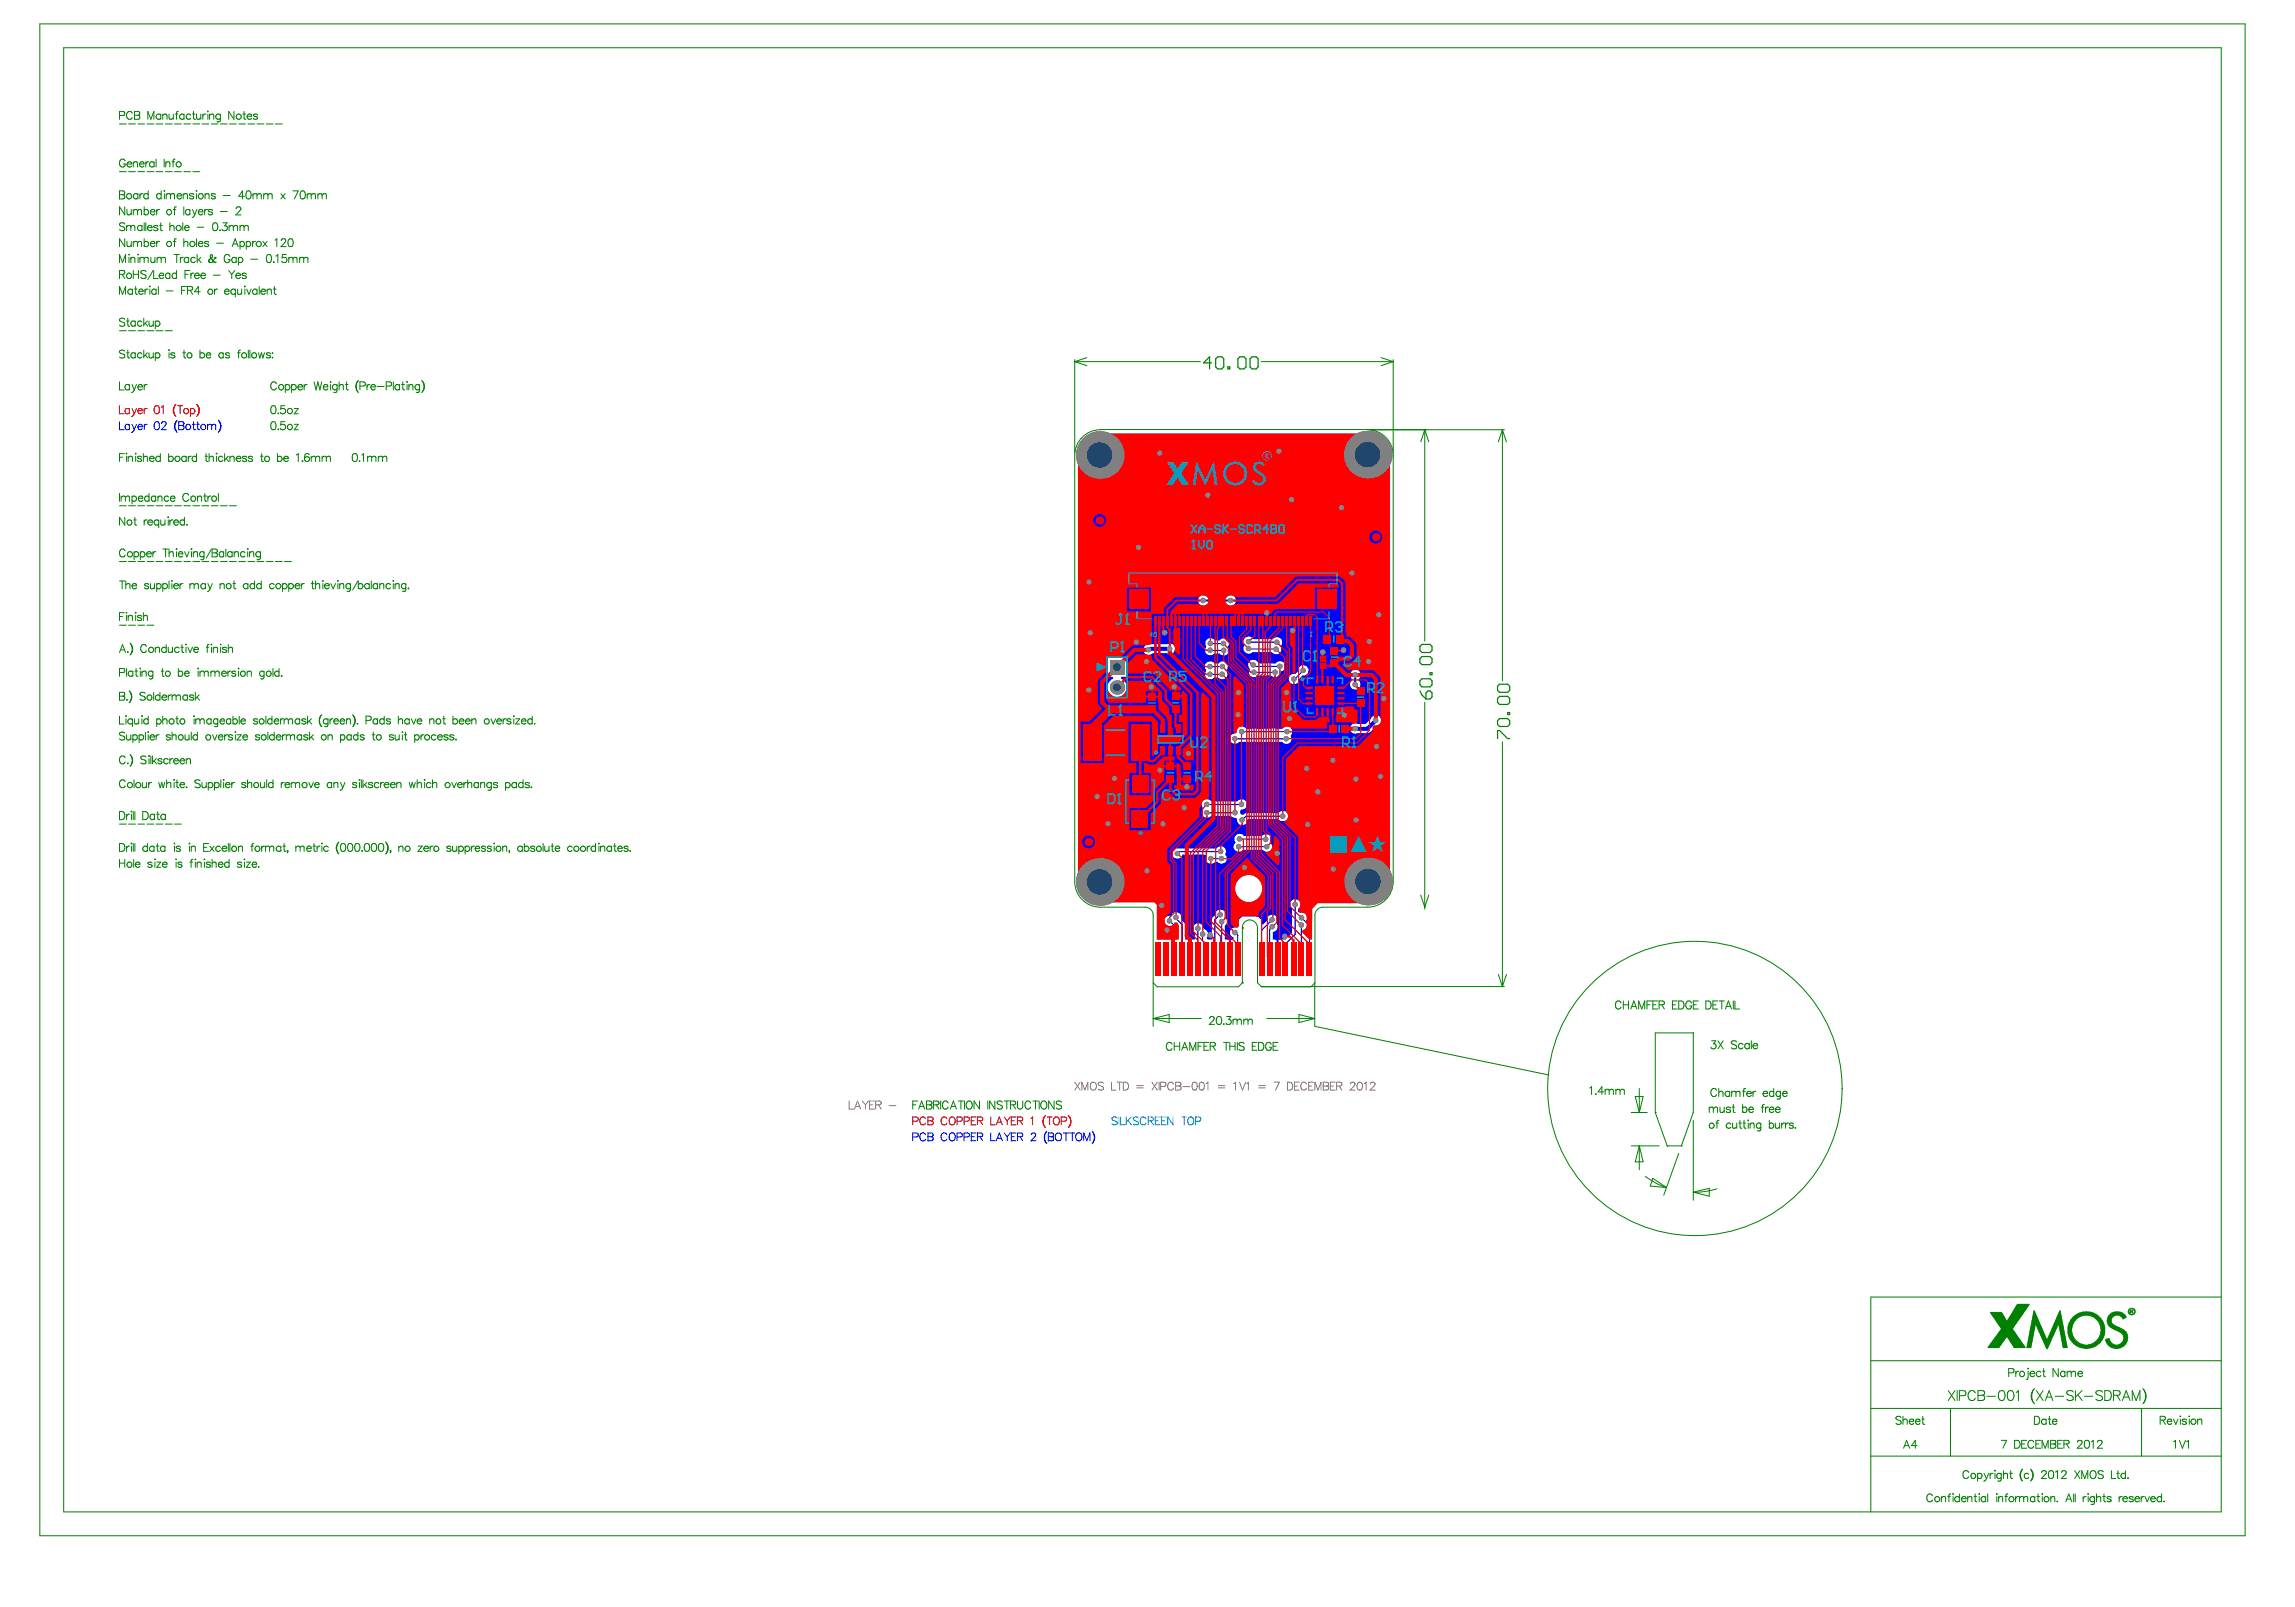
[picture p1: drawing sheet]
<svg xmlns="http://www.w3.org/2000/svg" width="480mm" height="336mm" viewBox="0 0 480 336" stroke-linecap="round" stroke-linejoin="round" font-family="sans-serif">
<g fill="none" stroke="#008000" stroke-width=".21">
<path d="M8.3 5h461v316h-461zM13.3 10h451.1v306h-451.1zM25 24.1h1l.1-.3-.1-.4-1-.1v1.6M25 39.9l1 .1 .1 .4-.4 .3 .3 .1 .1 .2-.1 .5-1 .1zM25 35.9h1.4M25 25.9h1.4M26.2 33.6a.57 .57 0 0 0-.8-.3 .87 .87 0 0 0-.4 .9 .87 .87 0 0 0 .8 .7l.4-.4v-.2h-.4M26.5 34.3a.55 .55 0 0 0 .4 .6 .55 .55 0 0 0 .6-.2M26.6 34.1a.47 .47 0 0 1 .6-.3 .47 .47 0 0 1 .3 .5h-1zM26.9 35.9h1.4M26.9 25.9h1.4M27.6 23.7a.61 .61 0 0 0-.7-.4 .61 .61 0 0 0-.4 .6 .67 .67 0 0 0 .2 .9 .67 .67 0 0 0 .9-.2"/>
<path d="M27.9 33.8v1.1M27.9 34.1l.3-.3 .5 .1v1M28.1 23.3h.7l.4 .2v.4l-.4 .2 .4 .1-.1 .6-1 .1zM28.1 24.1h.7M28.8 35.9h1.4M28.8 25.9h1.4M29.2 34.3v.1a.51 .51 0 0 0 .3 .5 .51 .51 0 0 0 .6-.2M29.3 34.1a.44 .44 0 0 1 .5-.3 .44 .44 0 0 1 .3 .5h-.9zM30.5 33.8v1.1M30.7 35.9h1.5M30.7 25.9h1.5M30.9 24.9v-1.6l.6 1.6 .7-1.6v1.6"/>
<path d="M31 39.9v1.7M31.1 33.8a.57 .57 0 0 0-.6 .5M32.2 34.1a.54 .54 0 0 0-.8-.1 .54 .54 0 0 0 0 .8 .54 .54 0 0 0 .8-.1M32.2 33.8v1.1M32.6 35.9h1.5M32.6 25.9h1.5M32.6 33.3v1.6M33.6 23.8v1.1M33.6 24.1a.54 .54 0 0 0-.8-.1 .54 .54 0 0 0 0 .8 .54 .54 0 0 0 .8-.1M33.7 39.9v1.7M34 24.1l.3-.2a.38 .38 0 0 1 .6 .2v.8M34 23.8v1.1"/>
<path d="M34.3 39.9h.2zM34.3 33.3v1.6M34.6 35.9h1.4M34.6 25.9h1.4M34.7 34.1l.3-.3 .5 .1v1M34.7 33.8v1.1M35.3 23.8l.1 1 .4 .1 .4-.3M36 33.8h.5M36.2 23.8v1.1M36.5 35.9h1.4M36.5 25.9h1.4M36.6 33.3h-.3l-.1 .3v1.3"/>
<path d="M36.6 23.8h.6M37.3 23.3l-.3 .1-.1 .2v1.3M38.4 35.9h1.4M38.4 25.9h1.4M38.5 23.8v1.1M38.5 24.1a.52 .52 0 0 0-.8-.1 .52 .52 0 0 0 0 .8 .52 .52 0 0 0 .8-.1M39.9 24.1a.52 .52 0 0 0-.8-.1 .52 .52 0 0 0 0 .8 .52 .52 0 0 0 .8-.1M40.2 23.8h.6M40.3 35.9h1.5M40.3 25.9h1.5M40.5 23.3v1.3v.2l.4 .1M41 39.9h.2z"/>
<path d="M41.1 23.8l.1 1 .4 .1 .4-.3M42 23.8v1.1M42.2 25.9h1.5M42.4 23.8v1.1M43 23.8a.57 .57 0 0 0-.6 .5M43.4 23.3h.1zM43.5 23.8v1.1M43.8 24.1l.2-.2a.38 .38 0 0 1 .7 .2v.8M43.8 23.8v1.1M44.2 25.9h1.4M46.1 25.9h1.4M46.1 23.8l-.1 1.6-.3 .1-.3-.1"/>
<path d="M46.1 24.1a.54 .54 0 0 0-.8-.1 .54 .54 0 0 0 0 .8 .54 .54 0 0 0 .8-.1M48 25.9h1.4M48.9 23.3v1.6l-1.1-1.6v1.6M49.9 25.9h1.4M50.8 23.8h.5M51 23.3v1.3l.1 .2 .3 .1M51.6 40a.53 .53 0 0 1 .8 .2 .79 .79 0 0 1 .1 1 .79 .79 0 0 1-.9 .3l-.2-.6zM51.7 24.3v.2a.51 .51 0 0 0 .3 .4 .51 .51 0 0 0 .6-.2M51.7 24.1a.44 .44 0 0 1 .6-.3 .44 .44 0 0 1 .3 .5h-.9zM51.8 25.9h1.5M53.7 25.9h1.5M53.8 24.1a.47 .47 0 0 0-.4-.3 .47 .47 0 0 0-.4 .3l.8 .4v.2a.51 .51 0 0 1-.8 0"/>
<path d="M55.7 25.9h1.4M57.6 25.9h1.4M61.3 39.9h1.1l-.9 1.7M62.9 40a.53 .53 0 0 1 .8 .2 .79 .79 0 0 1 .1 1 .79 .79 0 0 1-.9 .3l-.2-.6zM25 57.3l1-.1 .1-.2-.1-.4-1-.1v1.7M25 54.9v-1.7l.6 1.7 .7-1.7v1.7M25 40.7h.7M25.5 57.3l.6 .9M26.1 43.2v1.7l-1.1-1.7v1.7M26.1 46.8a.61 .61 0 0 0-.6-.3 .61 .61 0 0 0-.5 .4l.2 .3 .8 .3 .1 .5a.77 .77 0 0 1-1.1 0M26.1 49.9v1.6l-1.1-1.6v1.6M26.5 47.1v1.1"/>
<path d="M26.5 47.4l.3-.3 .5 .1 .1 .2M26.5 43.8l.1 1 .4 .1 .4-.3M26.5 50.4v.8a.38 .38 0 0 0 .7 .3l.2-.3M26.9 53.2h.2zM27 53.8v1.1M27.4 47.4l.3-.3 .4 .1 .1 1M27.4 54.1a.58 .58 0 0 1 .7-.3l.1 1.1M27.4 47.4v.8M27.4 53.8v1.1M27.4 43.8v1.1M27.4 50.4v1.1M27.9 43.8v1.1"/>
<path d="M27.9 50.4v1.1M27.9 56.5v1.7M27.9 57.3h1.1M27.9 50.7l.3-.3 .5 .1v.2M27.9 44.1l.3-.3 .5 .1v.2M28.4 59.9v1.3v.2l.3 .1M28.7 44.1l.4-.3 .4 .1 .1 1M28.7 50.7l.4-.3 .4 .1 .1 1M28.7 44.1v.8M28.7 50.7v.8M28.8 53.2h.2zM28.8 40.7a.54 .54 0 0 0-.8-.1 .54 .54 0 0 0 0 .8 .54 .54 0 0 0 .8-.1"/>
<path d="M28.8 40.5v1.1M28.9 53.8v1.1M29 56.5v1.7M29.3 40.5v1.1M29.3 53.8v1.1M29.3 54.1a.61 .61 0 0 1 .8-.3v.3M29.7 47.1v1.1M29.7 47.4a.52 .52 0 0 0-.8-.1 .52 .52 0 0 0 0 .8 .52 .52 0 0 0 .8-.1M29.9 40.5a.49 .49 0 0 0-.6 .4M30.1 54.1a.58 .58 0 0 1 .8-.3l.1 1.1M30.1 44a.52 .52 0 0 1 .8 0 .52 .52 0 0 1 0 .7 .52 .52 0 0 1-.8 0M30.1 50.7a.52 .52 0 0 1 .8-.1 .52 .52 0 0 1 0 .8 .52 .52 0 0 1-.8-.1"/>
<path d="M30.1 43.2v1.7M30.1 46.6v1.6M30.1 49.9v1.6M30.1 54.1v.8M30.5 46.6v1.6M30.5 56.8a.61 .61 0 0 0-.6-.3 .61 .61 0 0 0-.5 .5l1 .5 .1 .5a.69 .69 0 0 1-1.1 0M30.8 47.6a.55 .55 0 0 0 .3 .6 .55 .55 0 0 0 .7-.2M30.9 47.4a.47 .47 0 0 1 .5-.3 .47 .47 0 0 1 .4 .5h-1zM31 40.7a.52 .52 0 0 0-.8-.1 .52 .52 0 0 0 0 .8 .52 .52 0 0 0 .8-.1M31.2 59.9h.2zM31.5 50.9a.51 .51 0 0 0 .2 .6 .51 .51 0 0 0 .7-.2M31.5 44.3a.51 .51 0 0 0 .2 .6 .51 .51 0 0 0 .7-.2"/>
<path d="M31.5 44a.47 .47 0 0 1 .5-.2 .47 .47 0 0 1 .4 .5h-.9zM31.5 50.7l.6-.3 .3 .5h-.9zM31.5 53.8l.1 1 .4 .1 .4-.4M32 56.5l-1.1 1.9M32.1 56.5v1.7h1M32.4 53.8v1.1M32.8 43.8v1.1M32.8 50.4v1.1M32.8 54.1a.58 .58 0 0 1 .8-.3l.1 .3M32.8 53.8v1.1M33 47.4a.5 .5 0 0 0-.9 0l.8 .3 .1 .3a.56 .56 0 0 1-.9 0M33.1 59.9v1.6"/>
<path d="M33.3 57.6v.1a.49 .49 0 0 0 .3 .5 .49 .49 0 0 0 .6-.2M33.4 57.3a.44 .44 0 0 1 .5-.2 .44 .44 0 0 1 .3 .5h-.9zM33.4 47.1h.5M33.4 50.4a.52 .52 0 0 0-.6 .5M33.4 43.8a.51 .51 0 0 0-.6 .5M33.6 46.6v1.5l.4 .1M33.7 54.1a.64 .64 0 0 1 .8-.3l.1 1.1M33.7 40.7a.52 .52 0 0 0-.8-.1 .52 .52 0 0 0 0 .8 .52 .52 0 0 0 .8-.1M33.7 54.1v.8M34.4 40.5v1.1M34.7 40.5v1.1M34.7 40.8a.61 .61 0 0 1 .9-.3v.3"/>
<path d="M35.5 57.3a.52 .52 0 0 0-.8 0 .52 .52 0 0 0 0 .7 .52 .52 0 0 0 .8 0M35.5 46.6v1.6M35.5 57.1v1.1M35.5 47.4l.4-.3 .4 .1 .1 1M35.6 40.8a.58 .58 0 0 1 .8-.3l.1 1.1M35.6 40.8v.8M36.2 50.4h.6M36.2 43.8h.6M36.4 53.2h1.1M36.9 43.2l-.4 .1v1.6M36.9 49.9l-.4 .1v1.5M36.9 57.3a.52 .52 0 0 0-.8 0 .52 .52 0 0 0 0 .7 .52 .52 0 0 0 .8 0"/>
<path d="M36.9 56.5v1.7M36.9 53.2v1.7M37 40.9a.51 .51 0 0 0 .3 .6 .51 .51 0 0 0 .7-.2M37.1 40.7l.6-.2 .2 .1 .1 .3h-1zM37.7 53.8v1.1M38.2 46.6v1.6M38.3 40.8a.64 .64 0 0 1 .8-.3l.1 1.1M38.3 40.5v1.1M38.3 53.8a.49 .49 0 0 0-.6 .4M38.4 50.7l.4-.3 .4 .1 .1 1M38.4 43.2v1.7M38.4 49.9v1.6"/>
<path d="M38.6 47.6v.1a.51 .51 0 0 0 .4 .5 .51 .51 0 0 0 .5-.2M38.7 57.3h.6M38.8 47.2l.4-.1 .3 .5h-.9zM39 59.9h-1v1.6M39.4 54a.52 .52 0 0 0-.7-.1 .52 .52 0 0 0 0 .8 .52 .52 0 0 0 .7-.1M39.4 53.8v1.1M39.7 56.5h-1v1.7M39.7 43.8v1.1M39.7 44a.52 .52 0 0 0-.8 0 .52 .52 0 0 0 0 .7 .52 .52 0 0 0 .8 0M39.9 57.1v1.1M40.2 43.8l.5 1.1M40.5 40.7l-.3-.2h-.5l-.1 .2 .1 .2 .7 .2 .1 .2a.49 .49 0 0 1-.4 .3 .49 .49 0 0 1-.5-.3"/>
<path d="M40.5 57.1a.51 .51 0 0 0-.6 .5M40.7 57.6v.1a.52 .52 0 0 0 .4 .5 .52 .52 0 0 0 .5-.2M40.7 44.9l-.5 .6M40.8 57.3a.47 .47 0 0 1 .5-.2 .47 .47 0 0 1 .3 .5h-.9zM40.8 54a.52 .52 0 0 0-.7-.1 .52 .52 0 0 0 0 .8 .52 .52 0 0 0 .7-.1M41.1 40.5v1.1M41.1 49.9v1.6M41.2 43.8l-.5 1.1M41.2 53.2v1.7M41.2 47.5h1.4M41.5 44.3v.1a.49 .49 0 0 0 .3 .5 .49 .49 0 0 0 .6-.2M41.5 50.9v.2a.49 .49 0 0 0 .4 .4 .49 .49 0 0 0 .5-.2"/>
<path d="M41.5 54.2l.6 .7M41.6 50.7l.5-.3 .3 .5h-.9zM41.7 43.9l.4-.1 .3 .5h-.9zM42 57.6v.1a.52 .52 0 0 0 .4 .5 .52 .52 0 0 0 .5-.2M42 53.8l-.8 .7M42.1 57.3a.47 .47 0 0 1 .5-.2 .47 .47 0 0 1 .3 .5h-.9zM42.8 43.8v1.1M42.8 51.3a.47 .47 0 0 0 .4 .3 .47 .47 0 0 0 .4-.3M42.9 40.8a.58 .58 0 0 1 .7-.3l.1 1.1M42.9 40.5v1.1M43.4 43.8a.51 .51 0 0 0-.6 .5M43.6 51.2v.1"/>
<path d="M43.6 50.7a.51 .51 0 0 0-.8 0v.1l.6 .2 .2 .2M44 53.6l.2-.4a.37 .37 0 0 1 .2 .4 .37 .37 0 0 1-.2 .3l-.6 .5 .1 .4 .3 .1M44 53.6l.7 1.2 .3 .1M44 54.1a.44 .44 0 0 0-.3 .4 .44 .44 0 0 0 .3 .4M44 53.6l1 1.3M44.4 44a.5 .5 0 0 0-.9 0l.3 .3 .5 .1 .1 .3a.5 .5 0 0 1-.9 0M44.6 57.5h1.4M44.6 46.6a.55 .55 0 0 1 .8 .3 .83 .83 0 0 1-.5 1.3l-.3-.1-.2-.6zM45 40.7l-.3-.2h-.5v.2v.2l.7 .2 .1 .2a.47 .47 0 0 1-.4 .3 .47 .47 0 0 1-.4-.3M45.1 53.8v.2v-.2h-.2l-.2 .6-.4 .4-.3 .1M45.1 54.7l-.1 .2M45.3 50.8h1.4"/>
<path d="M45.9 48.1h.2zM46.1 44.2h1.4M46.6 46.6h.9l-.5 .6a.56 .56 0 0 1 .4 .8 .56 .56 0 0 1-.9 .1l-.1-.2M46.7 40.9h1.4M47.8 56.5l.6 .8M47.9 47.1v1.1M47.9 47.4l.4-.3 .4 .1 .1 .2M48.1 53.6a.6 .6 0 0 0-.7-.4 .6 .6 0 0 0-.5 .6v.4a.59 .59 0 0 0 .6 .7 .59 .59 0 0 0 .6-.7h-.5M48.4 57.3v.9M48.5 51.5l.7-1.6 .6 1.6M48.7 51h.8M48.8 47.4l.4-.3 .4 .1 .1 1"/>
<path d="M48.8 47.4v.8M49.1 56.5l-.7 .8M49.3 57.6v.1a.52 .52 0 0 0 .4 .5 .52 .52 0 0 0 .6-.2M49.4 57.3a.47 .47 0 0 1 .5-.2 .47 .47 0 0 1 .4 .5h-1zM49.4 54a.52 .52 0 0 0-.8-.1 .52 .52 0 0 0 0 .8 .52 .52 0 0 0 .8-.1M49.4 43.6l.3-.4 .5 .1 .1 .3-.2 .5-.8 .8h1.1M49.4 53.8v1.1M49.8 53.8v1.6M49.8 54a.52 .52 0 0 1 .8-.1 .52 .52 0 0 1 0 .8 .52 .52 0 0 1-.8-.1M50.2 50.7a.52 .52 0 0 1 .7-.1 .52 .52 0 0 1 0 .8 .52 .52 0 0 1-.7-.1M50.2 47.1v1.1M50.2 50.4v1.7"/>
<path d="M50.2 47.4l.4-.3 .4 .1v.2M51 47.4l.4-.3 .4 .1 .1 1M51 47.4v.8M51.1 59.9h.2zM51.1 41h-1.2l.8-1.1v1.7M51.5 50.7a.52 .52 0 0 1 .8-.1 .52 .52 0 0 1 0 .8 .52 .52 0 0 1-.8-.1M51.5 57.3a.5 .5 0 0 0-.9 0l.3 .3 .5 .1 .1 .3a.5 .5 0 0 1-.9 0M51.5 50.4v1.7M52.4 54.2h1.5M52.8 50.4v1.1M52.9 40.8a.61 .61 0 0 1 .8-.3v.3M52.9 40.5v1.1"/>
<path d="M53.4 50.4a.52 .52 0 0 0-.6 .5M53.7 40.8v.8M53.7 40.8a.64 .64 0 0 1 .8-.3l.1 1.1M54.2 59.9v1.6M55 50.4l.8 1.1M55.1 40.8a.64 .64 0 0 1 .8-.3l.1 .3M55.1 40.5v1.1M55.8 50.4l-.8 1.1M55.9 53.3a.53 .53 0 0 1 .8 .2 .79 .79 0 0 1 0 1 .79 .79 0 0 1-.8 .3l-.2-.6zM56 40.8a.61 .61 0 0 1 .8-.3l.1 1.1M56 40.8v.8M57.2 54.8h.1z"/>
<path d="M57.4 59.9v1.3v.2l.4 .1M57.5 50.2l.4-.3v1.6M57.7 53.5l.4-.3v1.7M58.7 40.5l.9 1.1M58.8 50.3l.3-.4h.3l.3 .3-.2 .5-.8 .8h1.1M59.6 40.5l-.9 1.1M59.9 53.2h-.8l-.1 .7a.58 .58 0 0 1 .9 0 .58 .58 0 0 1-.2 .9 .58 .58 0 0 1-.8-.3M60.4 54.1a.61 .61 0 0 1 .8-.3l.1 .3M60.4 53.8v1.1M60.4 50a.51 .51 0 0 1 .8 .2v1a.51 .51 0 0 1-.5 .4 .51 .51 0 0 1-.4-.4 1.3 1.3 0 0 1 .1-1.2zM61.3 54.1a.58 .58 0 0 1 .7-.3l.1 1.1M61.3 54.1v.8"/>
<path d="M62.6 54.1a.58 .58 0 0 1 .8-.3l.1 .3M62.6 53.8v1.1M63.5 54.1a.64 .64 0 0 1 .8-.3l.1 1.1M63.5 54.1v.8M64.2 40.8a.61 .61 0 0 1 .8-.3l.1 .3M64.2 40.5v1.1M65.1 40.8a.64 .64 0 0 1 .8-.3v1.1M65.1 40.8v.8M66.5 40.8a.64 .64 0 0 1 .8-.3v.3M66.5 40.5v1.1M67.3 40.8a.61 .61 0 0 1 .8-.3l.1 1.1M67.3 40.8v.8"/>
<path d="M25 61.5v-1.6l.6 1.6 .7-1.6v1.6M25 79.8v1.7h1M25 69.1h1.4M26.1 66.8a.6 .6 0 0 0-.6-.3 .6 .6 0 0 0-.5 .4l.1 .2 .9 .4 .1 .4a.69 .69 0 0 1-1.1 0M26.1 73.4a.63 .63 0 0 0-1.1 .2l.2 .2 .8 .3 .1 .5a.77 .77 0 0 1-1.1 0M26.5 73.7h.5M26.5 67.1h.5M26.7 73.2v1.3l.1 .2 .3 .1M26.7 66.5v1.4l.1 .2 .3 .1M26.9 69.1h1.4M27.7 60.4v1.1M27.7 60.7a.54 .54 0 0 0-.8-.1 .54 .54 0 0 0 0 .8 .54 .54 0 0 0 .8-.1"/>
<path d="M28.1 60.4h.6M28.3 67.1v1.1M28.3 73.7v1.1M28.3 74a.52 .52 0 0 0-.8-.1 .52 .52 0 0 0 0 .8 .52 .52 0 0 0 .8-.1M28.3 67.3a.52 .52 0 0 0-.8-.1 .52 .52 0 0 0 0 .8 .52 .52 0 0 0 .8-.1M28.8 69.1h1.4M29 60.9v.1a.51 .51 0 0 0 .4 .5 .51 .51 0 0 0 .5-.2M29.2 60.5h.6l.1 .4h-.9zM29.7 74a.52 .52 0 0 0-.8-.1 .52 .52 0 0 0 0 .8 .52 .52 0 0 0 .8-.1M29.7 67.3a.52 .52 0 0 0-.8-.1 .52 .52 0 0 0 0 .8 .52 .52 0 0 0 .8-.1M30.1 66.5v1.7M30.1 73.2v1.6"/>
<path d="M30.3 60.4v1.1M30.4 74.2l.5 .6M30.4 67.6l.5 .6M30.7 69.1h1.5M30.8 73.7l-.7 .8M30.8 67.1l-.7 .8M30.9 60.4a.52 .52 0 0 0-.6 .5M31.2 67.1v1l.5 .1 .3-.3M31.2 73.7v1l.5 .1 .3-.3M31.3 60.4v1.1M32 67.1v1.1M32 73.7v1.1"/>
<path d="M32.5 67.3a.54 .54 0 0 1 .8-.1 .54 .54 0 0 1 0 .8 .54 .54 0 0 1-.8-.1M32.5 74a.54 .54 0 0 1 .8-.1 .54 .54 0 0 1 0 .8 .54 .54 0 0 1-.8-.1M32.5 67.1v1.6M32.5 73.7v1.7M32.6 69.1h1.5M32.6 60.7a.52 .52 0 0 0-.7-.1 .52 .52 0 0 0 0 .8 .52 .52 0 0 0 .7-.1M32.6 60.4v1.1M34.6 69.1h1.4M34.7 60.8h1.5M35.3 73.2h.1zM35.3 73.7v1.1M36.6 74a.47 .47 0 0 0-.5-.3 .47 .47 0 0 0-.4 .3l.8 .4 .1 .2a.51 .51 0 0 1-.9 0"/>
<path d="M38 60.7h.6M38.2 73.7h.6M38.5 73.2v1.3l.1 .2 .2 .1M39.2 60.7l1-.1 .1-.4-.4-.3h-.7v1.6M39.7 60.7l.6 .8M41.8 73.2v1.6M41.8 74a.52 .52 0 0 1 .8-.1 .52 .52 0 0 1 0 .8 .52 .52 0 0 1-.8-.1M41.8 61h-1.1l.8-1.1v1.6M43.1 74.2v.2a.51 .51 0 0 0 .4 .4 .51 .51 0 0 0 .5-.2M43.3 73.8h.6l.1 .4h-.9zM44.9 60.4v1.1M45.5 60.4a.57 .57 0 0 0-.6 .5"/>
<path d="M46.7 74a.52 .52 0 0 0-.8-.1 .52 .52 0 0 0 0 .8 .52 .52 0 0 0 .8-.1M46.7 73.7v1.1M47 60.9a.52 .52 0 0 0 .3 .6 .52 .52 0 0 0 .6-.2M47 60.7a.46 .46 0 0 1 .5-.3 .46 .46 0 0 1 .4 .5h-.9zM48 74a.47 .47 0 0 0-.4-.3 .47 .47 0 0 0-.5 .3l.8 .4 .1 .2a.51 .51 0 0 1-.9 0M49.2 60.7a.52 .52 0 0 0-.8-.1 .52 .52 0 0 0 0 .8 .52 .52 0 0 0 .8-.1M49.2 60.4v1.7M49.7 73.7h.5M49.7 60.4v1a.55 .55 0 0 0 .8-.2M50.3 73.2l-.3 .1-.1 .2v1.3M50.5 60.4v1.1M51.2 60.4v1.1"/>
<path d="M51.6 60.4l.4 1.1 .5-1.1M51.9 73.2v1.6M52.2 73.2v1.6M53.7 60.7a.52 .52 0 0 0-.7-.1 .52 .52 0 0 0 0 .8 .52 .52 0 0 0 .7-.1M53.7 60.4v1.1M54 73.7l.3 1.1 .4-1.1 .3 1.1 .3-1.1M54.5 60.9v.1a.51 .51 0 0 0 .4 .5 .51 .51 0 0 0 .6-.2M54.6 60.7a.44 .44 0 0 1 .5-.3 .44 .44 0 0 1 .4 .5h-1zM55.8 60.8l.4-.4 .4 .1 .1 1M55.8 60.4v1.1M56.5 74a.47 .47 0 0 0-.4-.3 .47 .47 0 0 0-.4 .3l.8 .4v.2a.51 .51 0 0 1-.8 0M56.9 74.7h.1z"/>
<path d="M56.9 73.8h.1zM57.2 60.4h.5M65.6 79.8l.5 1.7 .4-1.7 .4 1.7 .4-1.7M69.1 79.7v.2zM70.9 79.8v1.7M72.5 79.8v1.4v.2l.3 .1M74.8 79.7l-.4 .9 .1 .7 .3 .6M74.8 79.7l-.3 .9v.7l.3 .6M74.9 79.5l-.1 .2M82.2 79.8v1.7M84.2 79.8v1.4l.1 .2 .3 .1M85 79.8h.2z"/>
<path d="M88.1 79.5l.2 .2M88.3 79.7l.2 .2a1.62 1.62 0 0 1-.2 2M88.3 79.7l.3 .9-.3 1.3M224.7 75.6l2.5 .8M224.7 75.2v19.5M224.7 75.6h26.2M227.2 74.7l-2.5 .9M263.7 75.6h27.6M288.7 74.7l2.6 .9M291.3 75.2v19.5M291.3 75.6l-2.6 .8M25 95.6h.6"/>
<path d="M26 94.8h-1v1.6M26.4 94.8h.1zM26.5 95.3v1.1M26.8 95.3v1.1M26.8 95.6l.3-.2a.38 .38 0 0 1 .6 .2v.8M27.1 80.4v1.1M27.1 80.6a.52 .52 0 0 0-.8-.1 .52 .52 0 0 0 0 .8 .52 .52 0 0 0 .8-.1M27.6 80.4l.5 1.1M28.1 81.5l-.6 .5M28.3 94.8h.1zM28.4 95.3v1.1M28.5 80.4l-.4 1.1"/>
<path d="M28.8 80.9v.1a.49 .49 0 0 0 .4 .5 .49 .49 0 0 0 .6-.3M29 80.4h.5l.3 .5h-1zM29.6 95.6a.51 .51 0 0 0-.9 0l.3 .2 .5 .2 .1 .2a.47 .47 0 0 1-.4 .3 .47 .47 0 0 1-.5-.3M30 94.8v1.6M30 95.6l.4-.3 .3 .1 .1 1M30.1 80.4v1.1M30.8 80.4a.51 .51 0 0 0-.7 .5M31.2 95.8v.2a.52 .52 0 0 0 .4 .4 .52 .52 0 0 0 .6-.2M31.3 95.6l.6-.3 .2 .2 .1 .3h-1zM33.5 95.6a.54 .54 0 0 0-.8-.1 .54 .54 0 0 0 0 .8 .54 .54 0 0 0 .8-.1M33.5 94.8v1.6M35.3 95.6a.54 .54 0 0 1 .8-.1 .54 .54 0 0 1 0 .8 .54 .54 0 0 1-.8-.1"/>
<path d="M35.3 94.8v1.6M38.9 95.3v1.1M38.9 95.6a.54 .54 0 0 0-.8-.1 .54 .54 0 0 0 0 .8 .54 .54 0 0 0 .8-.1M39.4 95.3v1.1M40 95.3a.57 .57 0 0 0-.6 .5M41.1 95.6a.52 .52 0 0 0-.8-.1 .52 .52 0 0 0 0 .8 .52 .52 0 0 0 .8-.1M41.1 94.8v1.6M42.9 95.3h.5M43.1 94.8v1.4l.1 .2h.3M43.7 95.6l.3-.2a.38 .38 0 0 1 .6 .2v.8M43.7 94.8v1.6M45.2 94.8h.2z"/>
<path d="M45.3 95.3v1.1M46.6 95.6a.52 .52 0 0 0-.8-.1 .52 .52 0 0 0 0 .8 .52 .52 0 0 0 .8-.1M47 94.8v1.6M47.3 95.8l.5 .6M47.7 95.3l-.7 .9M48.1 95.6l.2-.2a.38 .38 0 0 1 .7 .2v.8M48.1 95.3v1.1M49.4 95.8v.2a.52 .52 0 0 0 .4 .4 .52 .52 0 0 0 .5-.2M49.5 95.6l.5-.3 .3 .2v.3h-.9zM51.6 95.6a.56 .56 0 0 0-.9 0l.1 .1 .7 .3 .1 .2a.5 .5 0 0 1-.9 0M52.8 95.6a.56 .56 0 0 0-.9 0l.1 .1 .7 .3 .1 .2a.5 .5 0 0 1-.9 0M54.4 95.3h.6"/>
<path d="M54.7 94.8v1.6h.4M56.9 88.2a.49 .49 0 0 1 .7 .3l.1 .3a.75 .75 0 0 1-.6 1 1.07 1.07 0 0 1-.2-1.6zM56.9 84.9a.49 .49 0 0 1 .7 .2l.1 .4a.75 .75 0 0 1-.6 1 1.07 1.07 0 0 1-.2-1.6zM57.8 80.2a.6 .6 0 0 0-.7-.4 .6 .6 0 0 0-.5 .6v.5a.6 .6 0 0 0 .5 .6 .6 .6 0 0 0 .7-.4M58 95.6a.54 .54 0 0 1 .8-.1 .54 .54 0 0 1 0 .8 .54 .54 0 0 1-.8-.1M58 94.8v1.6M58.1 89.7h.2zM58.1 86.4h.2zM59.3 95.8v.2a.52 .52 0 0 0 .4 .4 .52 .52 0 0 0 .6-.2M59.4 95.6l.5-.3 .3 .2 .1 .3h-1zM59.6 88.1h-.8l-.1 .7a.6 .6 0 0 1 .9 0 .6 .6 0 0 1-.1 .9 .6 .6 0 0 1-.9-.2M59.6 84.8h-.8l-.1 .7a.6 .6 0 0 1 .9 0 .6 .6 0 0 1-.1 .9 .6 .6 0 0 1-.9-.3"/>
<path d="M59.6 80.6a.54 .54 0 0 1 .8-.1 .54 .54 0 0 1 0 .8 .54 .54 0 0 1-.8-.1M59.6 80.4v1.6M61 80.6a.54 .54 0 0 1 .8-.1 .54 .54 0 0 1 0 .8 .54 .54 0 0 1-.8-.1M61 80.4v1.6M61.5 88.7h.9l-.9 1.1h.9M61.5 85.4h.9l-.9 1.1h.9M61.9 95.1l.5-.3v1.6M62.3 80.9v.1a.52 .52 0 0 0 .4 .5 .52 .52 0 0 0 .5-.3M62.4 80.6a.47 .47 0 0 1 .5-.2 .47 .47 0 0 1 .3 .5h-.9zM63.2 96.4h.1zM63.6 80.4v1.1M64.2 80.4a.56 .56 0 0 0-.6 .5"/>
<path d="M64.6 95l-.1-.1a.56 .56 0 0 0-.8 .2v.8M65.1 95.3v1.1M65.1 95.6l.2-.2a.38 .38 0 0 1 .6 .2M65.9 95.6v.8M65.9 95.6l.4-.3 .4 .1 .1 1M67.3 95.3v1.1M67.3 95.6l.4-.3 .4 .1 .1 .2M67.6 80.9v.1a.49 .49 0 0 0 .4 .5 .49 .49 0 0 0 .5-.3M67.8 80.4h.6l.1 .5h-.9zM68.2 95.6v.8M68.2 95.6l.4-.3 .4 .1 .1 1M69.1 80.4v1.1"/>
<path d="M70.5 80.6a.54 .54 0 0 0-.8-.1 .54 .54 0 0 0 0 .8 .54 .54 0 0 0 .8-.1M70.5 80.4l-.1 1.5-.3 .1h-.4M70.9 80.7l.4-.3h.4l.1 1.1M72.2 80.4h.6M73.8 94.9a.56 .56 0 0 1 .9 .2 .83 .83 0 0 1-.6 1.3l-.4-.2v-1.1zM74.8 81.9l.1 .1M75.2 96.3v.1zM75.2 80.7l1-.1 .2-.2-.1-.4-.3-.2h-.8v1.7M75.6 95.1l.4-.3v1.6M76.7 80.4v1.1M76.9 95.6a.55 .55 0 0 1 .8-.2v.2M76.9 95.3v1.1"/>
<path d="M77.4 80.4a.56 .56 0 0 0-.7 .5M77.5 80.9v.1a.49 .49 0 0 0 .4 .5 .49 .49 0 0 0 .6-.3M77.6 80.6a.47 .47 0 0 1 .7-.2l.2 .5h-1zM77.7 95.6l.2-.2a.38 .38 0 0 1 .7 .2v.8M77.7 95.6v.8M78.8 80.8h1.5M79.1 95.6l.2-.2a.38 .38 0 0 1 .7 .2M79.1 95.3v1.1M80 95.6l.4-.3 .4 .1 .1 1M80 95.6v.8M80.7 80.7l1-.1 .1-.6-.3-.2h-.8v1.7M83.5 80.6a.54 .54 0 0 0-.8-.1 .54 .54 0 0 0 0 .8 .54 .54 0 0 0 .8-.1"/>
<path d="M83.5 80.4v1.1M84 80.4h.5M85.1 80.4v1.1M85.5 80.7l.4-.3h.3l.1 1.1M85.5 80.4v1.1M87.7 80.6a.54 .54 0 0 0-.8-.1 .54 .54 0 0 0 0 .8 .54 .54 0 0 0 .8-.1M87.7 80.4l-.1 1.5-.2 .1h-.4M88.3 81.9l-.2 .1M230 89.8a5.3 5.3 0 0 0-5.3 5.3v89.2a5.3 5.3 0 0 0 5.3 5.3h9.4a1.65 1.65 0 0 1 1.7 1.6v23.3M230 89.8h.1M230 89.8h55.9M285.9 89.8h.1"/>
<path d="M285.9 89.8a5.3 5.3 0 0 1 5.4 5.3M286.4 89.8h28.1M291.3 95.1h.1M291.3 95.1v89.2a5.3 5.3 0 0 1-5.4 5.3h-9.4a1.65 1.65 0 0 0-1.6 1.6v14.2l-.9 .8h-10.3l-.8-.8M297.8 89.8v44.2M297.8 89.8l.9 2.5M297.8 89.8l-.8 2.5M314.1 89.8l.8 2.5M314.1 89.8l-.9 2.5M314.1 89.8v52.5M25 103.1v1.7M25 117.4h1.4"/>
<path d="M25 105.7h1.4M25.3 103.7v1.1M25.3 104l.3-.2a.38 .38 0 0 1 .6 .2M26.1 108.1v1.7l-1.1-1.7v1.7M26.2 115.1a.57 .57 0 0 0-.8-.4 .87 .87 0 0 0-.4 1 .87 .87 0 0 0 .8 .7l.4-.4M26.2 104l.4-.3 .4 .1 .1 1M26.2 104v.8M26.9 117.4h1.4M26.9 105.7h1.4M27.6 103.9a.52 .52 0 0 1 .8-.1 .52 .52 0 0 1 0 .8 .52 .52 0 0 1-.8-.1M27.6 103.7v1.6M27.9 108.7h.6"/>
<path d="M28 115.5a.54 .54 0 0 1 .8 0 .54 .54 0 0 1 0 .8 .54 .54 0 0 1-.8-.1M28 115.3v1.7M28.2 108.1v1.4l.1 .2 .3 .1M28.8 117.4h1.4M28.8 105.7h1.4M28.9 104.1v.2a.49 .49 0 0 0 .4 .5 .49 .49 0 0 0 .5-.3M29 103.9a.45 .45 0 0 1 .5-.2 .45 .45 0 0 1 .3 .4h-.9zM29.3 115.3v1.7M29.3 115.5a.54 .54 0 0 1 .8 0 .54 .54 0 0 1 0 .8 .54 .54 0 0 1-.8-.1M30.1 108.7v1.1M30.6 115.8v.1a.53 .53 0 0 0 .4 .5 .53 .53 0 0 0 .6-.2M30.7 115.5a.47 .47 0 0 1 .6-.2 .47 .47 0 0 1 .3 .5h-1z"/>
<path d="M30.7 117.4h1.5M30.7 105.7h1.5M30.8 108.7a.52 .52 0 0 0-.7 .4M30.9 109.1v.2a.52 .52 0 0 0 .4 .5 .52 .52 0 0 0 .6-.3M31 108.9l.5-.2 .3 .1 .1 .3h-1zM31.2 103.1v1.7M31.2 103.9a.52 .52 0 0 0-.8-.1 .52 .52 0 0 0 0 .8 .52 .52 0 0 0 .8-.1M32 115.3v1.1M32.5 103.9a.52 .52 0 0 0-.7-.1 .52 .52 0 0 0 0 .8 .52 .52 0 0 0 .7-.1M32.5 103.7v1.1M32.6 115.3a.57 .57 0 0 0-.6 .5M32.6 117.4h1.5"/>
<path d="M32.6 105.7h1.5M33 104l.4-.3 .4 .1 .1 1M33 103.7v1.1M33.2 108.9a.54 .54 0 0 0-.8-.1 .54 .54 0 0 0 0 .8 .54 .54 0 0 0 .8-.1M33.2 108.7v1.6M33.6 108.7v.8a.38 .38 0 0 0 .6 .2l.3-.2M34 114.7h1.2M34.5 108.7v1.1M34.6 117.4h1.4M34.6 105.7h1.4M34.6 114.7v1.7M35.1 108.1h.2z"/>
<path d="M35.2 108.7v1.1M35.3 103.9a.52 .52 0 0 0-.8-.1 .52 .52 0 0 0 0 .8 .52 .52 0 0 0 .8-.1M35.3 115.6l.5-.3 .3 .1 .1 1M35.3 114.7v1.7M35.5 108.7v1.1M35.6 104.1a.51 .51 0 0 0 .3 .6 .51 .51 0 0 0 .7-.2M35.7 103.9l.6-.2 .2 .1 .1 .3h-1zM36.1 108.7a.57 .57 0 0 0-.6 .4M36.3 109.1v.2a.52 .52 0 0 0 .4 .5 .52 .52 0 0 0 .6-.3M36.4 108.9a.48 .48 0 0 1 .5-.2 .48 .48 0 0 1 .4 .4h-1zM36.5 117.4h1.4M36.5 105.7h1.4"/>
<path d="M36.8 114.7h.2zM36.9 115.3v1.1M37.3 115.8v.1a.51 .51 0 0 0 .4 .5 .51 .51 0 0 0 .5-.2M37.5 115.4l.4-.1 .3 .5h-.9zM38.4 117.4h1.4M38.4 105.7h1.4M38.6 108.1v1.7M38.6 108.9a.52 .52 0 0 0-.8-.1 .52 .52 0 0 0 0 .8 .52 .52 0 0 0 .8-.1M38.6 115.3l.5 1.1 .4-1.1M39 109.7h.2zM39.4 103.5a.69 .69 0 0 0-.9-.3 .69 .69 0 0 0-.3 .9 .64 .64 0 0 0 .5 .7 .64 .64 0 0 0 .7-.4M39.9 114.7h.2z"/>
<path d="M40 115.3v1.1M40.3 117.4h1.5M40.3 105.7h1.5M40.4 115.6l.4-.3 .4 .1 .1 1M40.4 115.3v1.1M41.3 103.7v1.1M41.3 104l.4-.3 .4 .1v1M42.2 117.4h1.5M42.2 105.7h1.5M42.6 103.7h.6M42.7 115.3l-.1 1.5-.2 .2-.4-.1M42.7 115.5a.52 .52 0 0 0-.8 0 .52 .52 0 0 0 0 .7 .52 .52 0 0 0 .8 0"/>
<path d="M42.8 103.1v1.3l.1 .3 .3 .1M43.5 103.7v1.1M44.1 103.7a.57 .57 0 0 0-.6 .4M44.2 117.4h1.4M44.2 105.7h1.4M44.2 114.7l-1.1 1.9M44.3 114.7h.8l.3 .2v.3l-.3 .3 .3 .3-.1 .5-1 .1zM44.3 115.5h.8M45.7 103.1v1.7M46.1 117.4h1.4M46.1 105.7h1.4M46.8 115.5a.52 .52 0 0 0-.8 0 .52 .52 0 0 0 0 .7 .52 .52 0 0 0 .8 0"/>
<path d="M46.8 115.3v1.1M47.2 114.7v1.7M48 117.4h1.4M48 105.7h1.4M48.5 115.5a.54 .54 0 0 0-.8 0 .54 .54 0 0 0 0 .8 .54 .54 0 0 0 .8-.1M48.5 115.3v1.1M49 115.6l.3-.3 .5 .1v1M49 115.3v1.1M49.9 117.4h1.4M51.2 115.5a.52 .52 0 0 0-.8 0 .52 .52 0 0 0 0 .7 .52 .52 0 0 0 .8 0M51.8 114.7v.1zM51.8 115.3v1.1"/>
<path d="M51.8 117.4h1.5M52.2 115.6l.4-.3 .4 .1 .1 1M52.2 115.3v1.1M53.7 117.4h1.5M54.4 115.5a.54 .54 0 0 0-.8 0 .54 .54 0 0 0 0 .8 .54 .54 0 0 0 .8-.1M54.4 115.3v1.5l-.3 .2-.4-.1M55.7 117.4h1.4M57.6 117.4h1.4M59.5 117.4h1.4M25 130.7h1.4M25 136.4l.6-1.7 .7 1.7M25 128.8h.6"/>
<path d="M25 121.4h1.1M25.2 135.8h.8M25.5 121.4v1.7M26 139.8h.1M26 139.8l-1-.1v1.6M26 139.8l.1 .5-.1 .2h-1M26 128h-1v1.7M26.3 122.3l.4-.3h.4l.1 1.1M26.3 121.4v1.7M26.4 128h.1zM26.5 128.6v1.1M26.5 139.7v1.6"/>
<path d="M26.6 136.3h.2zM26.8 128.6v1.1M26.8 128.9l.4-.3 .4 .1 .1 1M26.9 130.7h1.4M27.2 134.4l.1 .1M27.3 134.5l.2 .3a1.62 1.62 0 0 1-.2 1.9M27.3 134.5l.3 1-.3 1.2M27.3 136.7l-.1 .2M27.6 122.4v.2a.49 .49 0 0 0 .4 .5 .49 .49 0 0 0 .5-.3M27.7 122.2a.45 .45 0 0 1 .5-.2 .45 .45 0 0 1 .3 .4h-.9zM28.3 128h.1zM28.4 128.6v1.1"/>
<path d="M28.4 139.7v1.4l.1 .2h.3M28.8 130.7h1.4M29.3 139.7h.1zM29.6 128.8a.47 .47 0 0 0-.4-.2 .47 .47 0 0 0-.5 .2l.9 .6-.1 .2-.2 .1-.5-.1-.1-.1M30 128.9l.4-.3 .3 .1 .1 1M30 128v1.7M30.6 135.1a.61 .61 0 0 0-.7-.4 .61 .61 0 0 0-.5 .7 .67 .67 0 0 0 .3 .9 .67 .67 0 0 0 .9-.3M30.7 130.7h1.5M31.1 122.2a.51 .51 0 0 0-.9 0l.2 .2 .6 .2 .1 .2a.47 .47 0 0 1-.5 .3 .47 .47 0 0 1-.4-.3M31.5 122v1l.4 .1 .4-.4M32.3 122v1.1M32.5 135.3v1.1"/>
<path d="M32.5 135.6l.2-.2a.38 .38 0 0 1 .7 .2v.8M32.8 122.2a.52 .52 0 0 1 .7-.1 .52 .52 0 0 1 0 .8 .52 .52 0 0 1-.7-.1M32.8 122v1.6M33.9 139.7v1.4l.1 .2h.3M34 122v1.6M34 122.2a.54 .54 0 0 1 .8-.1 .54 .54 0 0 1 0 .8 .54 .54 0 0 1-.8-.1M34.7 135.5a.54 .54 0 0 0-.7-.1 .54 .54 0 0 0 0 .8 .54 .54 0 0 0 .7-.1M34.7 134.7v1.7M35.2 135.3l.1 1 .3 .1 .5-.4M35.3 121.4v1.7M35.8 121.4h.2zM35.9 122v1.1"/>
<path d="M36.1 135.3v1.1M36.3 122.4v.2a.52 .52 0 0 0 .4 .5 .52 .52 0 0 0 .6-.3M36.4 122.2a.48 .48 0 0 1 .5-.2 .48 .48 0 0 1 .4 .4h-1zM37.3 139.7v1.6M37.5 135.5a.54 .54 0 0 0-.8-.1 .54 .54 0 0 0 0 .8 .54 .54 0 0 0 .8-.1M37.6 122v1.1M37.8 135.3h.5M38 134.7v1.3l.1 .3 .3 .1M38.3 122a.57 .57 0 0 0-.7 .4M38.8 134.7h.2zM38.9 135.3v1.1M39.3 135.3l.4 1.1 .5-1.1"/>
<path d="M39.7 122.3l.2-.3a.38 .38 0 0 1 .7 .3M39.7 122v1.1M40.5 135.7v.2a.52 .52 0 0 0 .4 .5 .52 .52 0 0 0 .6-.3M40.6 122.3l.4-.3h.4l.1 1.1M40.6 135.5a.48 .48 0 0 1 .5-.2 .48 .48 0 0 1 .4 .4h-1zM40.6 122.3v.8M41.3 139.7h.2zM42.9 122v1.1M42.9 122.2a.54 .54 0 0 0-.7-.1 .54 .54 0 0 0 0 .8 .54 .54 0 0 0 .7-.1M43.1 135.3h.6M43.5 122l.4 1.1M43.8 134.7l-.4 .1-.1 .2v1.4"/>
<path d="M43.9 123.1l-.3 .4-.2 .1M44.1 134.7h.2zM44.2 135.3v1.1M44.4 122l-.5 1.1M44.6 135.6l.4-.3 .4 .1 .1 1M44.6 135.3v1.1M46 122.3l.4-.3h.4l.1 1.1M46 122v1.1M46.1 134.7v.1M46.1 134.6l.1 .1zM46.1 135.3v1.1M47.4 135.5a.56 .56 0 0 0-.9 0l.1 .1 .7 .3 .1 .2a.5 .5 0 0 1-.9 0"/>
<path d="M47.7 135.6l.3-.2a.38 .38 0 0 1 .6 .2v.8M47.7 134.7v1.7M48.7 122h.5M48.9 121.4v1.3l.1 .3 .3 .1M49.8 139.7h.2zM51.8 122.2a.54 .54 0 0 0-.8-.1 .54 .54 0 0 0 0 .8 .54 .54 0 0 0 .8-.1M51.8 122v1.1M53.2 122.2a.54 .54 0 0 0-.8-.1 .54 .54 0 0 0 0 .8 .54 .54 0 0 0 .8-.1M53.2 121.4v1.7M54.6 122.2a.54 .54 0 0 0-.8-.1 .54 .54 0 0 0 0 .8 .54 .54 0 0 0 .8-.1M54.6 121.4v1.7M57.1 139.7v1.6"/>
<path d="M57.3 122.2a.54 .54 0 0 0-.8-.1 .54 .54 0 0 0 0 .8 .54 .54 0 0 0 .8-.1M58.3 139.7v1.6M59.1 122v1.6M59.1 122.2a.54 .54 0 0 1 .8-.1 .54 .54 0 0 1 0 .8 .54 .54 0 0 1-.8-.1M60.4 122v1.6M60.4 122.2a.54 .54 0 0 1 .8-.1 .54 .54 0 0 1 0 .8 .54 .54 0 0 1-.8-.1M61.7 122.4v.2a.52 .52 0 0 0 .4 .5 .52 .52 0 0 0 .5-.3M61.8 122.2a.48 .48 0 0 1 .5-.2 .48 .48 0 0 1 .3 .4h-.9zM63 122v1.1M63.6 122a.57 .57 0 0 0-.6 .4M65.1 122h.5M65.3 121.4v1.3l.1 .3 .3 .1"/>
<path d="M65.9 122.3l.4-.3h.4l.1 1.1M65.9 121.4v1.7M67.4 121.4h.2zM67.5 122v1.1M67.8 122.4v.2a.52 .52 0 0 0 .5 .5 .52 .52 0 0 0 .5-.3M67.9 122.2a.48 .48 0 0 1 .6-.2 .48 .48 0 0 1 .3 .4h-1zM69.2 122l.5 1.1 .4-1.1M70.6 121.4h.1zM70.6 122v1.1M71 122.3l.4-.3h.4l.1 1.1M71 122v1.1M73.3 122.2a.52 .52 0 0 0-.8-.1 .52 .52 0 0 0 0 .8 .52 .52 0 0 0 .8-.1"/>
<path d="M73.3 122l-.1 1.4-.2 .2-.5-.1M74.8 121.4l-1.1 1.9M74.9 122.2a.54 .54 0 0 1 .8-.1 .54 .54 0 0 1 0 .8 .54 .54 0 0 1-.8-.1M74.9 121.4v1.7M77.2 122.2a.54 .54 0 0 0-.8-.1 .54 .54 0 0 0 0 .8 .54 .54 0 0 0 .8-.1M77.2 122v1.1M77.6 121.4v1.7M78.9 122v1.1M78.9 122.2a.52 .52 0 0 0-.7-.1 .52 .52 0 0 0 0 .8 .52 .52 0 0 0 .7-.1M79.4 122v1.1M79.4 122.3l.4-.3h.3l.1 1.1M81.6 122.2a.52 .52 0 0 0-.7-.1 .52 .52 0 0 0 0 .8 .52 .52 0 0 0 .7-.1"/>
<path d="M82.1 121.4h.2zM82.2 122v1.1M82.6 122v1.1M82.6 122.3a.55 .55 0 0 1 .8-.3v1.1M84.8 122v1.4l-.3 .2-.4-.1M84.8 122.2a.52 .52 0 0 0-.7-.1 .52 .52 0 0 0 0 .8 .52 .52 0 0 0 .7-.1M85.3 123h.2zM25 144.7l1 .1 .1 .4-.1 .2-.3 .1h.3l.1 .3-.1 .4-1 .1zM25 149.7v1.6h1M25 145.5h.7M26.1 153.2a.63 .63 0 0 0-1.1 .2l.2 .2 .8 .3 .1 .5a.69 .69 0 0 1-1.1 0M26.2 158.4a.61 .61 0 0 0-.7-.4 .61 .61 0 0 0-.5 .6 .67 .67 0 0 0 .3 .9 .67 .67 0 0 0 .9-.2"/>
<path d="M26.3 149.6v.2zM26.3 150.2v1.1M26.5 153.6v.8a.38 .38 0 0 0 .6 .2l.3-.2M26.5 146.2h.1zM26.6 159.6h.2zM27 144.3l.1 .2M27.1 144.5l.2 .3a1.62 1.62 0 0 1-.2 2M27.1 144.5l.4 1-.2 .9M27.1 146.8l-.1 .1M27.2 157.7l.3 .4M27.3 146.5l-.2 .3M27.4 153.6v1.1"/>
<path d="M27.5 158.1a1.57 1.57 0 0 1-.2 1.9M27.5 158.1l.1 1-.3 .9M27.7 150.5a.54 .54 0 0 0-.8-.1 .54 .54 0 0 0 0 .8 .54 .54 0 0 0 .8-.1M27.7 150.2v1.7M27.8 140.3v1M27.8 153.6v1.6M27.8 140.5a.54 .54 0 0 0-.8-.1 .54 .54 0 0 0 0 .8 .54 .54 0 0 0 .8-.1M27.8 153.8a.52 .52 0 0 1 .7-.1 .52 .52 0 0 1 0 .8 .52 .52 0 0 1-.7-.1M28.1 150.2v.8a.38 .38 0 0 0 .6 .2l.3-.2M28.2 140.3h.5M29 150.2v1.1M29.1 153.8a.52 .52 0 0 1 .7-.1 .52 .52 0 0 1 0 .8 .52 .52 0 0 1-.7-.1"/>
<path d="M29.1 153.6v1.6M29.3 140.3v1M29.6 149.7h.2zM29.7 140.5l.2-.2a.38 .38 0 0 1 .7 .2v.8M29.7 140.3v1M29.7 150.2v1.1M30.4 144.9a.63 .63 0 0 0-1.1 .2l.1 .2 .8 .3 .2 .5a.77 .77 0 0 1-1.1 0M30.4 153v1.7M30.5 158.2a.65 .65 0 0 0-1.1 .2l.2 .2 .8 .3 .1 .5a.69 .69 0 0 1-1.1 0M30.9 153h.2zM31 149.7v1.6M31 153.6v1.1"/>
<path d="M31 150.5a.52 .52 0 0 0-.8-.1 .52 .52 0 0 0 0 .8 .52 .52 0 0 0 .8-.1M31.1 158h.1zM31.2 158.5v1.1M31.4 154a.51 .51 0 0 0 .3 .6 .51 .51 0 0 0 .6-.2M31.4 153.8l.6-.2 .3 .4h-.9zM31.5 158v1.6M31.9 158v1.6M32 140.5a.54 .54 0 0 0-.8-.1 .54 .54 0 0 0 0 .8 .54 .54 0 0 0 .8-.1M32 140.3l-.1 1.4-.3 .2-.4-.1M32.1 144.7v1.6M32.2 159l.6 .6M32.6 153.6v1.1"/>
<path d="M32.7 158.5l-.8 .8M32.8 150.5a.52 .52 0 0 1 .7-.1 .52 .52 0 0 1 0 .8 .52 .52 0 0 1-.7-.1M32.8 150.2v1.7M33.3 153.6a.57 .57 0 0 0-.7 .4M33.4 145.5a.54 .54 0 0 0-.8-.1 .54 .54 0 0 0 0 .8 .54 .54 0 0 0 .8-.1M33.4 144.7v1.6M33.7 140.3h.5M33.9 145.7a.55 .55 0 0 0 .3 .6 .55 .55 0 0 0 .6-.2M33.9 158.8a.51 .51 0 0 0-.9 0l.2 .2 .6 .2 .1 .2a.47 .47 0 0 1-.5 .3 .47 .47 0 0 1-.4-.3M33.9 145.5a.47 .47 0 0 1 .6-.3 .47 .47 0 0 1 .3 .5h-.9zM34 150.6l.5-.4 .3 .1 .1 1M34 149.7v1.6"/>
<path d="M35.2 158.8a.52 .52 0 0 0-.8-.1 .52 .52 0 0 0 0 .8 .52 .52 0 0 0 .8-.1M35.2 145.2v1.1M35.5 158.5v1.1M35.6 153.8a.56 .56 0 0 0-.9 0l.1 .1 .8 .3v.2a.5 .5 0 0 1-.9 0M35.8 145.2a.57 .57 0 0 0-.6 .5M36 153.9a.55 .55 0 0 1 .8-.3v1.1M36 145.5a.55 .55 0 0 1 .8-.2v.2M36 145.2v1.1M36 153v1.7M36.1 158.5a.57 .57 0 0 0-.6 .5M36.3 159v.2a.52 .52 0 0 0 .4 .4 .52 .52 0 0 0 .6-.2M36.4 158.8a.48 .48 0 0 1 .5-.3 .48 .48 0 0 1 .4 .5h-1z"/>
<path d="M36.7 150.2h.6M36.8 145.5v.8M36.8 145.5l.3-.2a.38 .38 0 0 1 .6 .2v.8M37 149.7v1.3l.1 .2 .3 .1M37.3 140.5a.52 .52 0 0 1 .7-.1 .52 .52 0 0 1 0 .8 .52 .52 0 0 1-.7-.1M37.6 159v.2a.49 .49 0 0 0 .4 .4 .49 .49 0 0 0 .6-.2M37.7 158.8a.45 .45 0 0 1 .5-.3 .45 .45 0 0 1 .4 .5h-1zM38.6 140.7v.2a.49 .49 0 0 0 .4 .4 .49 .49 0 0 0 .5-.2M38.7 140.5l.5-.2 .3 .4h-.9zM38.7 153.6l.1 1 .3 .1 .4-.3M38.9 158.8l.4-.3 .4 .1 .1 1M38.9 158.5v1.1"/>
<path d="M39.2 145.5a.54 .54 0 0 0-.8-.1 .54 .54 0 0 0 0 .8 .54 .54 0 0 0 .8-.1M39.2 145.2v1.1M39.5 153.6v1.1M40 153v1.7M40.5 145.5a.49 .49 0 0 0-.4-.3 .49 .49 0 0 0-.5 .3l.8 .4 .1 .2a.54 .54 0 0 1-.9 0M40.5 149.7h.1zM40.6 150.2v1.1M40.8 144.7v1.6M40.9 150.2v1.1M40.9 150.6l.4-.4 .4 .1 .1 .3M41.2 145.7l.5 .6M41.3 153v1.7"/>
<path d="M41.3 153.8a.52 .52 0 0 0-.8-.1 .52 .52 0 0 0 0 .8 .52 .52 0 0 0 .8-.1M41.4 140.3v1M41.6 145.2l-.8 .8M41.8 140.5l.4-.2h.4l.1 .2M41.8 140.3v1M41.8 150.6v.7M41.8 150.6l.4-.4 .4 .1 .1 1M42.7 140.5l.4-.2h.4v1M42.7 140.5v.8M44.1 140.5l.4-.2h.2l.2 .2M44.1 140.3v1M44.1 150.2v1.1"/>
<path d="M44.1 150.5a.52 .52 0 0 0-.7-.1 .52 .52 0 0 0 0 .8 .52 .52 0 0 0 .7-.1M44.4 153.6l.5 1.1 .5-1.1M44.9 140.5l.3-.2a.38 .38 0 0 1 .6 .2v.8M44.9 140.5v.8M45.5 150.5a.52 .52 0 0 0-.7-.1 .52 .52 0 0 0 0 .8 .52 .52 0 0 0 .7-.1M45.5 150.2v1.5l-.6 .1M45.7 154v.2a.49 .49 0 0 0 .3 .5 .49 .49 0 0 0 .6-.3M45.7 153.8l.6-.2 .3 .4h-.9zM46 150.7v.2a.51 .51 0 0 0 .4 .4 .51 .51 0 0 0 .5-.2M46.1 150.5a.44 .44 0 0 1 .5-.3 .44 .44 0 0 1 .3 .5h-.9zM46.3 140.7v.2a.52 .52 0 0 0 .4 .4 .52 .52 0 0 0 .6-.2M46.4 140.5l.6-.2 .2 .1 .1 .3h-1z"/>
<path d="M47 153.6v1.1M47.6 153.6a.52 .52 0 0 0-.6 .4M47.6 140.3v1M48.2 150.5a.52 .52 0 0 0-.7-.1 .52 .52 0 0 0 0 .8 .52 .52 0 0 0 .7-.1M48.2 150.2v1.1M48.3 140.3a.57 .57 0 0 0-.7 .4M48.6 153.8a.56 .56 0 0 0-.9 0l.1 .1 .7 .3 .1 .2a.5 .5 0 0 1-.9 0M48.7 150.5a.52 .52 0 0 1 .8-.1 .52 .52 0 0 1 0 .8 .52 .52 0 0 1-.8-.1M48.7 149.7v1.6M49.1 153h.2zM49.2 153.6v1.1M49.3 140.5a.51 .51 0 0 0-.9 0l.3 .2 .5 .2 .1 .2a.47 .47 0 0 1-.4 .3 .47 .47 0 0 1-.5-.3"/>
<path d="M49.5 153.6h.9l-.9 1.1h.9M49.9 140.3v1M50 149.7v1.6M50.3 150.7v.2a.51 .51 0 0 0 .4 .4 .51 .51 0 0 0 .6-.2M50.4 150.5a.44 .44 0 0 1 .5-.3 .44 .44 0 0 1 .4 .5h-1zM50.8 154v.2a.52 .52 0 0 0 .4 .5 .52 .52 0 0 0 .5-.3M50.9 153.8l.5-.2 .3 .1v.3h-.9zM51.7 140.5l.3-.2h.5v1M51.7 140.3v1M53.8 150.5a.47 .47 0 0 0-.4-.3 .47 .47 0 0 0-.4 .3l.8 .4v.2a.51 .51 0 0 1-.8 0M54.3 153.8a.56 .56 0 0 0-.9 0l.1 .1 .7 .3 .1 .2a.5 .5 0 0 1-.9 0M55.2 140.5a.52 .52 0 0 0-.8-.1 .52 .52 0 0 0 0 .8 .52 .52 0 0 0 .8-.1"/>
<path d="M55.2 140.3l-.1 1.4-.2 .2-.4-.1M55.6 149.7v1.6M56 153v1.7M56.9 150.5a.52 .52 0 0 0-.8-.1 .52 .52 0 0 0 0 .8 .52 .52 0 0 0 .8-.1M56.9 149.7v1.6M57.3 153.8a.54 .54 0 0 0-.8-.1 .54 .54 0 0 0 0 .8 .54 .54 0 0 0 .8-.1M57.3 150.7v.2a.51 .51 0 0 0 .4 .4 .51 .51 0 0 0 .6-.2M57.3 153v1.7M57.4 150.5a.44 .44 0 0 1 .5-.3 .44 .44 0 0 1 .4 .5h-1zM57.7 154v.2a.52 .52 0 0 0 .5 .5 .52 .52 0 0 0 .5-.3M57.8 153.8l.6-.2 .2 .1 .1 .3h-1zM58.3 140.5a.52 .52 0 0 0-.7-.1 .52 .52 0 0 0 0 .8 .52 .52 0 0 0 .7-.1"/>
<path d="M58.6 150.2v1.1M58.8 141.3h.2zM59.1 153.6v1.1M59.3 150.2a.52 .52 0 0 0-.7 .5M59.4 150.6l.4-.4 .4 .1 .1 .3M59.4 150.2v1.1M59.7 153.6a.57 .57 0 0 0-.6 .4M59.9 153.9l.3-.3h.3l.2 .3M59.9 153.6v1.1M60.3 150.6l.4-.4 .4 .1 .1 1M60.3 150.6v.7M60.7 153.9l.3-.3a.38 .38 0 0 1 .6 .3v.8"/>
<path d="M60.7 153.9v.8M62.6 150.5a.54 .54 0 0 0-.8-.1 .54 .54 0 0 0 0 .8 .54 .54 0 0 0 .8-.1M62.6 150.2v1.1M63.1 153.8a.54 .54 0 0 0-.8-.1 .54 .54 0 0 0 0 .8 .54 .54 0 0 0 .8-.1M63.1 153.6v1.1M64 150.5a.5 .5 0 0 0-.9 0l.8 .4 .1 .2a.56 .56 0 0 1-.9 0M64.3 149.7v1.6M64.4 153.8a.56 .56 0 0 0-.9 0l.1 .1 .7 .3 .1 .2a.5 .5 0 0 1-.9 0M64.6 150.7l.6 .6M64.7 153v1.7M65.1 154l.5 .7M65.1 150.2l-.8 .8"/>
<path d="M65.5 153.6l-.8 .8M67.1 149.5a1.81 1.81 0 0 0 0 2.2M67.1 151.7l.2 .2M67.1 149.5l-.3 1 .3 1.2M67.3 149.3l-.2 .2M68.6 150.5a.54 .54 0 0 0-.8-.1 .54 .54 0 0 0 0 .8 .54 .54 0 0 0 .8-.1M68.6 153.9l.3-.3h.5l.1 1.1M68.6 150.2l-.1 1.5-.7 .1M68.6 153.6v1.1M69 150.2v1.1M69.6 150.2a.57 .57 0 0 0-.6 .5M69.8 150.7v.2a.51 .51 0 0 0 .4 .4 .51 .51 0 0 0 .5-.2"/>
<path d="M70 150.3h.6l.1 .4h-.9zM71.1 150.7v.2a.51 .51 0 0 0 .4 .4 .51 .51 0 0 0 .5-.2M71.2 153.8a.52 .52 0 0 1 .8-.1 .52 .52 0 0 1 0 .8 .52 .52 0 0 1-.8-.1M71.2 153.6v1.6M71.3 150.3l.4-.1 .3 .5h-.9zM72.4 150.2v1.1M72.4 150.6l.4-.4 .4 .1 .1 1M73.4 153.8a.52 .52 0 0 0-.7-.1 .52 .52 0 0 0 0 .8 .52 .52 0 0 0 .7-.1M73.4 153.6v1.1M73.7 149.3l.1 .2M73.8 149.5l.2 .3a1.63 1.63 0 0 1-.2 1.9M73.8 151.7l-.1 .2"/>
<path d="M73.8 149.5l.4 1-.4 1.2M74.7 151.2h.1zM74.8 153.8a.52 .52 0 0 0-.7-.1 .52 .52 0 0 0 0 .8 .52 .52 0 0 0 .7-.1M74.8 153v1.7M76.1 153.8a.51 .51 0 0 0-.8 0l.2 .2 .5 .2 .1 .2a.47 .47 0 0 1-.4 .3 .47 .47 0 0 1-.4-.3M76.5 150.6h.7a.46 .46 0 0 0 .4-.6l-.4-.3h-.7v1.6M77.8 153.6h.6M78 153v1.4l.1 .2 .3 .1M78.9 150.5a.52 .52 0 0 0-.7-.1 .52 .52 0 0 0 0 .8 .52 .52 0 0 0 .7-.1M78.9 150.2v1.1M80.3 150.5a.52 .52 0 0 0-.8-.1 .52 .52 0 0 0 0 .8 .52 .52 0 0 0 .8-.1M80.3 149.7v1.6"/>
<path d="M81.6 150.5a.47 .47 0 0 0-.4-.3 .47 .47 0 0 0-.4 .3l.7 .4 .1 .2a.51 .51 0 0 1-.8 0M82.3 153.8a.56 .56 0 0 0-.9 0l.1 .1 .7 .3 .1 .2a.5 .5 0 0 1-.9 0M82.6 153.6l.1 1 .4 .1 .3-.3M83.3 150.6l.4-.4 .4 .1 .1 1M83.3 149.7v1.6M83.4 153.6v1.1M84.1 152.9v.2zM84.1 153.6v1.1M84.5 153.6h.6M84.8 153v1.4v.2l.3 .1M85.6 150.5a.54 .54 0 0 0-.8-.1 .54 .54 0 0 0 0 .8 .54 .54 0 0 0 .8-.1M85.6 150.2v1.1"/>
<path d="M86 150.2l.5 1.1 .5-1.1M86.7 153.8a.52 .52 0 0 1 .8-.1 .52 .52 0 0 1 0 .8 .52 .52 0 0 1-.8-.1M86.7 153.6v1.6M87.2 150.7a.55 .55 0 0 0 .3 .6 .55 .55 0 0 0 .7-.2M87.3 150.5a.47 .47 0 0 1 .5-.3 .47 .47 0 0 1 .4 .5h-1zM88 153.6v1.1M88.6 153.6a.52 .52 0 0 0-.6 .4M89.8 150.2v1.1M89.8 150.6l.4-.4 .4 .1 .1 1M91.1 153.8a.54 .54 0 0 0-.8-.1 .54 .54 0 0 0 0 .8 .54 .54 0 0 0 .8-.1M91.5 154v.2a.52 .52 0 0 0 .4 .5 .52 .52 0 0 0 .5-.3M91.6 153.8l.5-.2 .3 .1v.3h-.9z"/>
<path d="M92.5 150.2h.6M92.8 149.7v1.5l.4 .1M93.7 153.8a.56 .56 0 0 0-.9 0l.1 .1 .7 .3 .1 .2a.5 .5 0 0 1-.9 0M94.7 150.5a.54 .54 0 0 1 .8-.1 .54 .54 0 0 1 0 .8 .54 .54 0 0 1-.8-.1M94.7 149.7v1.6M94.9 153.8a.56 .56 0 0 0-.9 0l.1 .1 .7 .3 .1 .2a.5 .5 0 0 1-.9 0M95.2 154.6h.2zM96 150.7a.55 .55 0 0 0 .3 .6 .55 .55 0 0 0 .7-.2M96.1 150.5a.47 .47 0 0 1 .5-.3 .47 .47 0 0 1 .4 .5h-1zM97.3 150.7a.55 .55 0 0 0 .3 .6 .55 .55 0 0 0 .7-.2M97.4 150.5a.47 .47 0 0 1 .5-.3 .47 .47 0 0 1 .4 .5h-1zM98.6 150.6l.4-.4 .4 .1 .1 1"/>
<path d="M98.6 150.2v1.1M102.6 150.2l.5 1.1 .5-1.1M103.9 150.7v.2a.51 .51 0 0 0 .3 .4 .51 .51 0 0 0 .6-.2M103.9 150.5a.44 .44 0 0 1 .6-.3 .44 .44 0 0 1 .3 .5h-.9zM105.2 150.2v1.1M105.8 150.2a.52 .52 0 0 0-.6 .5M106.8 150.5a.49 .49 0 0 0-.4-.3 .49 .49 0 0 0-.5 .3l.8 .4 .1 .2a.54 .54 0 0 1-.9 0M107.3 149.7h.2zM107.4 150.2v1.1M107.8 150.2h.8l-.8 1.1h.8M109 150.7a.52 .52 0 0 0 .3 .6 .52 .52 0 0 0 .6-.2M109.1 150.5a.46 .46 0 0 1 .5-.3 .46 .46 0 0 1 .3 .5h-.9z"/>
<path d="M111.3 150.5a.52 .52 0 0 0-.8-.1 .52 .52 0 0 0 0 .8 .52 .52 0 0 0 .8-.1M111.3 149.7v1.6M111.7 151.2h.2zM297.8 146.8v43.2M314.1 155v51.2M25 172.2h1.4M25 169.6a.92 .92 0 0 1 1 .5 .92 .92 0 0 1-.2 1.1l-.8 .1zM25 176.3h.5a.88 .88 0 0 1 .6 .8 .88 .88 0 0 1-.6 .8h-.5zM25 179.6v1.7M26.1 179.6v1.7M26.2 163.4a.61 .61 0 0 0-.7-.4 .61 .61 0 0 0-.5 .6 .67 .67 0 0 0 .3 .9 .67 .67 0 0 0 .9-.3M26.5 170.2v1.1"/>
<path d="M26.5 176.8v1.1M26.9 172.2h1.4M27.1 170.2a.56 .56 0 0 0-.6 .5M27.1 176.8a.57 .57 0 0 0-.6 .5M27.3 160l-.1 .2M27.4 169.6h.2zM27.4 176.3h.2zM27.5 170.2v1.1M27.5 176.8v1.1M27.9 169.6v1.7M27.9 176.3v1.6M27.9 179.6v1.7"/>
<path d="M28 163v1.6M28.2 169.6v1.7M28.2 176.3v1.6M28.8 172.2h1.4M29.8 163.5v1l.5 .1 .3-.3M29.8 169.6h.6a.91 .91 0 0 1 .6 .9 .91 .91 0 0 1-.6 .8h-.6zM30.6 163.5v1.1M30.7 172.2h1.5M30.8 177.1a.54 .54 0 0 0-.8-.1 .54 .54 0 0 0 0 .8 .54 .54 0 0 0 .8-.1M30.8 176.3v1.6M31.1 163.5v1.1M31.7 163.5a.57 .57 0 0 0-.6 .5"/>
<path d="M32.2 176.8v1.1M32.2 177.1a.54 .54 0 0 0-.8-.1 .54 .54 0 0 0 0 .8 .54 .54 0 0 0 .8-.1M32.3 179.6h.2zM32.3 170.4a.52 .52 0 0 0-.8-.1 .52 .52 0 0 0 0 .8 .52 .52 0 0 0 .8-.1M32.3 170.2v1.1M32.6 172.2h1.5M32.6 176.8h.6M32.8 170.2h.5M32.9 176.3v1.3l.1 .2 .3 .1M33 169.6v1.4l.1 .2 .3 .1M33.2 163.5l.3 1.1 .3-1.1 .3 1.1 .4-1.1M34.5 176.8v1.1"/>
<path d="M34.5 177.1a.54 .54 0 0 0-.8-.1 .54 .54 0 0 0 0 .8 .54 .54 0 0 0 .8-.1M34.6 172.2h1.4M34.6 170.2v1.1M34.6 170.4a.54 .54 0 0 0-.8-.1 .54 .54 0 0 0 0 .8 .54 .54 0 0 0 .8-.1M34.8 163v1.6M34.8 163.8l.4-.3 .4 .1 .1 1M36.3 163h.1zM36.4 163.5v1.1M36.4 176.3h.1zM36.5 172.2h1.4M36.5 176.8v1.1M36.7 179.6h.2z"/>
<path d="M36.7 163.5h.6M37 163v1.3l.1 .2 .3 .1M37.6 164v.2a.51 .51 0 0 0 .4 .4 .51 .51 0 0 0 .6-.2M37.7 163.8a.44 .44 0 0 1 .5-.3 .44 .44 0 0 1 .4 .5h-1zM37.7 177.1a.49 .49 0 0 0-.4-.3 .49 .49 0 0 0-.5 .3l.8 .4 .1 .2a.54 .54 0 0 1-.9 0M38.9 164.5h.2zM39.5 176.3h.2zM39.6 176.8v1.1M40 177.1l.4-.3 .4 .1v1M40 176.8v1.1M40.3 179.6l-.3 .1-.1 .2v1.4M40.8 179.6h.1z"/>
<path d="M41.8 163.2a.65 .65 0 0 0-1 .2l.1 .2 .8 .3 .1 .5a.77 .77 0 0 1-1 0M42.2 163.5v.8a.38 .38 0 0 0 .7 .2l.2-.2M42.6 177.1h.6M42.7 179.6h.1zM43.1 163.5v1.1M43.5 163.5v1.7M43.5 163.8a.54 .54 0 0 1 .8-.1 .54 .54 0 0 1 0 .8 .54 .54 0 0 1-.8-.1M43.6 176.3h-1v1.6h1M43.9 176.8l.9 1.1M44.3 179.6v1.7M44.8 176.8l-.9 1.1M44.9 163.8a.54 .54 0 0 1 .8-.1 .54 .54 0 0 1 0 .8 .54 .54 0 0 1-.8-.1"/>
<path d="M44.9 163.5v1.7M46.1 177.1a.54 .54 0 0 0-.8-.1 .54 .54 0 0 0 0 .8 .54 .54 0 0 0 .8-.1M46.2 163v1.6M46.4 177.3a.55 .55 0 0 0 .3 .6 .55 .55 0 0 0 .7-.2M46.5 177.1a.47 .47 0 0 1 .5-.3 .47 .47 0 0 1 .4 .5h-1zM46.7 163h.1zM46.8 163.5v1.1M47.1 164v.2a.51 .51 0 0 0 .4 .4 .51 .51 0 0 0 .6-.2M47.3 163.6l.5-.1 .3 .5h-1zM47.7 176.3v1.6M47.9 179.6v1.7M48.1 176.3v1.6"/>
<path d="M48.4 163.5v1.1M49.1 163.5a.52 .52 0 0 0-.7 .5M49.8 176.8v1.1M49.8 177.1l.4-.3 .4 .1 .1 1M51 179.6h.2zM51.4 163.8a.5 .5 0 0 0-.9 0l.8 .4 .1 .2a.56 .56 0 0 1-.9 0M51.7 163.8l.4-.3 .4 .1 .1 1M51.7 163v1.6M52.4 176.8h.6M53.1 176.3l-.3 .1-.1 .2v1.3M54.4 163.5v.8a.38 .38 0 0 0 .7 .2l.2-.2M54.7 176.8v1.1"/>
<path d="M55.3 163.5v1.1M55.3 176.8a.57 .57 0 0 0-.6 .5M55.5 177.1l.4-.3h.2l.2 .3M55.5 176.8v1.1M55.8 163v1.6M56.3 177.1l.3-.2a.38 .38 0 0 1 .6 .2v.8M56.3 177.1v.8M57.1 163v1.6M57.1 163.8a.54 .54 0 0 0-.8-.1 .54 .54 0 0 0 0 .8 .54 .54 0 0 0 .8-.1M58.7 176.8v1.1M58.7 177.1a.54 .54 0 0 0-.8-.1 .54 .54 0 0 0 0 .8 .54 .54 0 0 0 .8-.1M58.8 163.5v1.1"/>
<path d="M59.1 176.8h.6M59.4 176.3v1.3l.1 .2 .3 .1M59.4 163.5a.57 .57 0 0 0-.6 .5M59.6 164a.52 .52 0 0 0 .3 .6 .52 .52 0 0 0 .6-.2M59.6 163.8a.46 .46 0 0 1 .6-.3 .46 .46 0 0 1 .3 .5h-.9zM60 177.8h.2zM60.2 177.8l-.2 .5M60.9 163.8l.2-.2a.38 .38 0 0 1 .7 .2M60.9 163.5v1.1M61.8 163.8l.3-.3 .5 .1v1M61.8 163.8v.8M61.8 177.1l.3-.2a.38 .38 0 0 1 .6 .2"/>
<path d="M61.8 176.8v1.1M62.7 177.1a.55 .55 0 0 1 .8-.2l.1 1M62.7 177.1v.8M64.1 177.3v.2a.51 .51 0 0 0 .4 .4 .51 .51 0 0 0 .6-.2M64.3 176.9h.6l.2 .4h-1zM64.5 163.5l.5 1.1 .5-1.1M65.4 176.8h.6M65.6 176.3v1.3l.1 .2 .4 .1M65.8 164v.2a.51 .51 0 0 0 .3 .4 .51 .51 0 0 0 .6-.2M65.9 163.8a.44 .44 0 0 1 .5-.3 .44 .44 0 0 1 .3 .5h-.9zM66.3 176.8v1.1M66.9 176.8a.57 .57 0 0 0-.6 .5"/>
<path d="M67.3 176.8v1.1M67.3 176.2v.2zM68.6 177.1a.54 .54 0 0 0-.8-.1 .54 .54 0 0 0 0 .8 .54 .54 0 0 0 .8-.1M69.3 163.8a.52 .52 0 0 0-.7-.1 .52 .52 0 0 0 0 .8 .52 .52 0 0 0 .7-.1M69.3 163.5v1.1M69.8 163.8a.55 .55 0 0 1 .8-.2v1M69.8 163.5v1.1M70.6 178.1l.1 .3M70.7 176.1l-.1 .3a1.62 1.62 0 0 0 .1 2M70.7 178.4l.1 .1M70.7 176.1l-.3 1 .2 .9M70.8 175.9l-.1 .2"/>
<path d="M71.2 163.5l.5 1.1M71.4 176.4a.55 .55 0 0 1 .8 .2 .83 .83 0 0 1-.5 1.3l-.3-.1-.2-.6zM71.7 164.6l-.2 .4-.4 .2M72.1 163.5l-.4 1.1M72.9 176.4a.55 .55 0 0 1 .8 .2 .83 .83 0 0 1-.6 1.3l-.2-.1-.2-.6zM74.4 176.4a.55 .55 0 0 1 .8 .2 .83 .83 0 0 1-.6 1.3l-.2-.1-.3-.6zM74.6 163.8a.47 .47 0 0 0-.5-.3 .47 .47 0 0 0-.4 .3l.8 .4 .1 .2a.51 .51 0 0 1-.9 0M75.1 163h.1zM75.2 163.5v1.1M75.5 163v1.6M75.6 177.8h.2zM75.9 163v1.6"/>
<path d="M76.2 164l.6 .6M76.4 176.4a.56 .56 0 0 1 .8 .2 .83 .83 0 0 1-.6 1.3l-.2-.1a1.19 1.19 0 0 1 0-1.4zM76.7 163.5l-.8 .8M77.9 176.4a.56 .56 0 0 1 .8 .2 .83 .83 0 0 1-.6 1.3l-.2-.1a1.19 1.19 0 0 1 0-1.4zM77.9 163.8a.5 .5 0 0 0-.9 0l.8 .4 .1 .2a.56 .56 0 0 1-.9 0M79.2 163.8a.52 .52 0 0 0-.8-.1 .52 .52 0 0 0 0 .8 .52 .52 0 0 0 .8-.1M79.3 176.4a.56 .56 0 0 1 .8 .2 .83 .83 0 0 1-.5 1.3l-.3-.1a1.19 1.19 0 0 1 0-1.4zM79.6 163.5v1.1M80.2 163.5a.52 .52 0 0 0-.6 .5M80.3 164a.55 .55 0 0 0 .3 .6 .55 .55 0 0 0 .7-.2M80.4 163.8a.47 .47 0 0 1 .5-.3 .47 .47 0 0 1 .4 .5h-1zM80.6 175.9l.1 .2"/>
<path d="M80.7 176.1l.4 1-.2 .9M80.7 176.1l.2 .3a1.62 1.62 0 0 1-.2 2M80.7 178.4l-.1 .1M80.9 178.1l-.2 .3M81.5 177.8h.2zM81.6 164a.55 .55 0 0 0 .4 .6 .55 .55 0 0 0 .6-.2M81.7 163.8a.47 .47 0 0 1 .5-.3 .47 .47 0 0 1 .4 .5h-1zM81.7 177.8l-.2 .5M82.9 163.8l.4-.3 .4 .1 .1 1M82.9 163.5v1.1M83.4 177.1l.2-.2a.38 .38 0 0 1 .6 .2v.8M83.4 176.8v1.1"/>
<path d="M85.6 163.5l.3 1.1 .3-1.1 .3 1.1 .3-1.1M87.2 163.8l.3-.2a.38 .38 0 0 1 .6 .2v.8M87.2 163v1.6M87.4 176.8h.9l-.9 1.1h.9M88.6 177.3a.55 .55 0 0 0 .3 .6 .55 .55 0 0 0 .7-.2M88.7 163h.2zM88.7 177.1a.47 .47 0 0 1 .5-.3 .47 .47 0 0 1 .4 .5h-1zM88.8 163.5v1.1M89.9 176.8v1.1M90.1 163.8a.52 .52 0 0 0-.8-.1 .52 .52 0 0 0 0 .8 .52 .52 0 0 0 .8-.1M90.4 163.8l.3-.2a.38 .38 0 0 1 .6 .2v.8M90.4 163v1.6"/>
<path d="M90.5 176.8a.57 .57 0 0 0-.6 .5M94.3 177.1a.47 .47 0 0 0-.5-.3 .47 .47 0 0 0-.4 .3l.8 .4 .1 .2a.51 .51 0 0 1-.9 0M94.4 163.5l.5 1.1 .5-1.1M94.6 176.8l.1 1 .4 .1 .4-.3M95.5 176.8v1.1M95.7 164a.55 .55 0 0 0 .3 .6 .55 .55 0 0 0 .6-.2M95.7 163.8a.47 .47 0 0 1 .6-.3 .47 .47 0 0 1 .3 .5h-.9zM95.9 177.1a.54 .54 0 0 1 .8-.1 .54 .54 0 0 1 0 .8 .54 .54 0 0 1-.8-.1M95.9 176.8v1.7M97 163.5v1.1M97.2 177.1a.54 .54 0 0 1 .8-.1 .54 .54 0 0 1 0 .8 .54 .54 0 0 1-.8-.1M97.2 176.8v1.7"/>
<path d="M97.6 163.5a.57 .57 0 0 0-.6 .5M97.8 163.8l.4-.3 .3 .1 .1 1M97.8 163v1.6M98.5 176.8v1.1M99.2 176.8a.57 .57 0 0 0-.7 .5M99.3 177.3v.2a.51 .51 0 0 0 .4 .4 .51 .51 0 0 0 .6-.2M99.6 176.9l.4-.1 .3 .5h-1zM100 163.8a.52 .52 0 0 0-.8-.1 .52 .52 0 0 0 0 .8 .52 .52 0 0 0 .8-.1M100 163.5v1.1M100.5 163.8l.4-.3 .3 .1 .1 1M100.5 163.5v1.1M101.5 177.1a.47 .47 0 0 0-.4-.3 .47 .47 0 0 0-.5 .3l.8 .4 .1 .2a.51 .51 0 0 1-.9 0"/>
<path d="M102.7 163.5l-.1 1.5-.2 .2-.4-.1M102.7 163.8a.54 .54 0 0 0-.8-.1 .54 .54 0 0 0 0 .8 .54 .54 0 0 0 .8-.1M102.7 177.1a.47 .47 0 0 0-.4-.3 .47 .47 0 0 0-.4 .3l.7 .4 .1 .2a.51 .51 0 0 1-.8 0M103.2 176.3h.2zM103.3 176.8v1.1M104 163.8a.49 .49 0 0 0-.4-.3 .49 .49 0 0 0-.5 .3l.8 .4 .1 .2a.54 .54 0 0 1-.9 0M105.1 177.1a.55 .55 0 0 1 .8-.2v1M105.1 176.8v1.1M105.7 163.8a.54 .54 0 0 1 .8-.1 .54 .54 0 0 1 0 .8 .54 .54 0 0 1-.8-.1M105.7 163.5v1.7M106.4 177.8h.1zM106.5 177.8l-.1 .5"/>
<path d="M108 163.8a.54 .54 0 0 0-.8-.1 .54 .54 0 0 0 0 .8 .54 .54 0 0 0 .8-.1M108 163.5v1.1M109.2 177.1a.54 .54 0 0 0-.8-.1 .54 .54 0 0 0 0 .8 .54 .54 0 0 0 .8-.1M109.2 176.8v1.1M109.4 163.8a.54 .54 0 0 0-.8-.1 .54 .54 0 0 0 0 .8 .54 .54 0 0 0 .8-.1M109.4 163v1.6M109.6 177.1a.54 .54 0 0 1 .8-.1 .54 .54 0 0 1 0 .8 .54 .54 0 0 1-.8-.1M109.6 176.3v1.6M110.7 163.8a.5 .5 0 0 0-.9 0l.8 .4 .1 .2a.56 .56 0 0 1-.9 0M111 164.5h.2zM111.8 177.1a.5 .5 0 0 0-.9 0l.8 .4 .1 .2a.56 .56 0 0 1-.9 0M113.5 176.3v1.6"/>
<path d="M113.9 176.8v.8a.38 .38 0 0 0 .6 .2l.3-.2M114.8 176.8v1.1M115.2 176.8h.5M115.4 176.3l.1 1.5 .3 .1M116.1 177.3a.52 .52 0 0 0 .3 .6 .52 .52 0 0 0 .6-.2M116.1 177.1a.46 .46 0 0 1 .6-.3 .46 .46 0 0 1 .3 .5h-.9zM119.6 177.1a.54 .54 0 0 0-.8-.1 .54 .54 0 0 0 0 .8 .54 .54 0 0 0 .8-.1M122.8 176.8v1.1M123.4 176.8a.57 .57 0 0 0-.6 .5M124.5 177.1a.52 .52 0 0 0-.8-.1 .52 .52 0 0 0 0 .8 .52 .52 0 0 0 .8-.1M124.5 176.3v1.6M125.1 176.3h.2z"/>
<path d="M125.2 176.8v1.1M125.5 177.1l.3-.2a.38 .38 0 0 1 .6 .2v.8M125.5 176.8v1.1M127.8 177.1a.54 .54 0 0 0-.8-.1 .54 .54 0 0 0 0 .8 .54 .54 0 0 0 .8-.1M127.8 176.8v1.1M128.3 176.8h.5M128.5 176.3v1.3l.1 .2 .3 .1M129.1 177.3v.2a.51 .51 0 0 0 .4 .4 .51 .51 0 0 0 .6-.2M129.4 176.9h.5l.2 .4h-1zM131.3 177.1a.47 .47 0 0 0-.4-.3 .47 .47 0 0 0-.4 .3l.8 .4v.2a.51 .51 0 0 1-.8 0M131.7 177.8h.1zM25 180.4h1.1"/>
<path d="M28.3 180.6v.2a.52 .52 0 0 0 .4 .5 .52 .52 0 0 0 .6-.3M28.4 180.4a.48 .48 0 0 1 .5-.2 .48 .48 0 0 1 .4 .4h-1zM31.8 180.4a.56 .56 0 0 0-.9 0l.1 .1 .7 .3 .1 .2a.5 .5 0 0 1-.9 0M32.4 180.2v1.1M32.8 180.2h.8l-.8 1.1h.8M33.9 180.6v.2a.52 .52 0 0 0 .5 .5 .52 .52 0 0 0 .5-.3M34 180.4a.48 .48 0 0 1 .6-.2 .48 .48 0 0 1 .3 .4h-1zM36.8 180.2v1.1M38 180.4a.51 .51 0 0 0-.8 0l.2 .2 .6 .2v.2a.47 .47 0 0 1-.4 .3 .47 .47 0 0 1-.4-.3M39.7 180.2h.6M40.8 180.2v1.1M41.2 180.5l.4-.3 .4 .1 .1 1"/>
<path d="M41.2 180.2v1.1M42.7 180.2v1.1M44 180.4a.51 .51 0 0 0-.9 0l.2 .2 .6 .2 .1 .2a.47 .47 0 0 1-.5 .3 .47 .47 0 0 1-.4-.3M44.3 180.5l.4-.3 .4 .1 .1 1M45.7 180.6v.2a.49 .49 0 0 0 .3 .5 .49 .49 0 0 0 .6-.3M45.7 180.4l.6-.2 .2 .1 .1 .3h-.9zM47.9 180.4a.52 .52 0 0 0-.8-.1 .52 .52 0 0 0 0 .8 .52 .52 0 0 0 .8-.1M50.5 180.4a.51 .51 0 0 0-.8 0v.1l.7 .3 .1 .2a.47 .47 0 0 1-.4 .3 .47 .47 0 0 1-.4-.3M51.1 180.2v1.1M51.5 180.2h.8l-.8 1.1h.8M52.7 180.6v.2a.49 .49 0 0 0 .4 .5 .49 .49 0 0 0 .5-.3M52.8 180.4l.5-.2 .3 .1v.3h-.9z"/>
<path d="M54.1 181.1v.2zM259.7 193.9h.1M259.7 193.9v11.5M261.2 192.3a1.56 1.56 0 0 0-1.5 1.6M261.2 192.2a1.69 1.69 0 0 1 1.7 1.7v11.5M297 187.1l.8 2.5 .9-2.5M241.1 205.4h.1M241.1 212.9l3.3-.9v1.7zM241.1 205.4l.8 .8h17M241.1 212.9h10M241.9 206.2h.1M245 218.2a.57 .57 0 0 0-.7-.4 .87 .87 0 0 0-.5 1 .87 .87 0 0 0 .8 .7l.4-.4"/>
<path d="M245.5 217.8v1.7M245.5 218.6h1.1M246.6 217.8v1.7M247 219.5l.7-1.7 .6 1.7M247.3 218.9h.8M248.7 219.5v-1.7l.7 1.7 .6-1.7v1.7M250.5 218.6h.6M251.5 217.8h-1v1.7M251.7 218.6h.6M252.7 217.8h-1v1.7h1M252.9 212.8l.1-.3 .5-.1 .3 .2v.3l-1 1.2h1.1M253 218.6h.9l.2-.3-.1-.3-.3-.2h-.7v1.7"/>
<path d="M253.5 218.6l.6 .9M254.5 212.5a.54 .54 0 0 1 .8 .3 .79 .79 0 0 1 .1 .9 .79 .79 0 0 1-.9 .3 1.24 1.24 0 0 1 0-1.5zM255.7 214h.2zM255.8 217.8h1.1M256.3 217.8v1.7M256.4 212.4h.9l-.5 .7a.53 .53 0 0 1 .6 .6 .53 .53 0 0 1-.7 .4l-.3-.1-.1-.2M257.1 218.6h1.1M257.1 217.8v1.7M257.8 213v1.1M257.8 213.3l.4-.3 .4 .1v.2M258.2 217.8v1.7M258.6 213.3l.4-.3 .4 .1 .1 1"/>
<path d="M258.6 213.3v.8M258.7 217.8v1.7M258.9 206.2h.1M259.7 205.4h.1M259.7 205.4l-.8 .8M260 213.3l.4-.3 .4 .1 .1 .2M260 213v1.1M260.1 218.1a.61 .61 0 0 0-.6-.3 .61 .61 0 0 0-.5 .4l.2 .3 .9 .5-.2 .5h-.5l-.4-.2M260.9 213.3l.4-.3 .4 .1 .1 1M260.9 213.3v.8M261.8 218.6h.6M262.8 217.8h-1v1.7h1"/>
<path d="M262.9 205.4h.1M263.1 217.8h.6a.88 .88 0 0 1 .5 .9 .88 .88 0 0 1-.5 .8h-.6zM263.7 206.2h.1M263.7 206.2h50.8M264.8 212.9h10.1M265.8 218.2a.61 .61 0 0 0-.7-.4 .61 .61 0 0 0-.5 .7v.4a.59 .59 0 0 0 .6 .6 .59 .59 0 0 0 .6-.6h-.4M266.1 218.6h.7M267.2 217.8h-1.1v1.7h1.1M271.6 212l3.3 .9-3.3 .8zM274 206.2h.1M274.9 205.4h.1M274.9 205.4v9.1"/>
<path d="M274.9 214.5l48.8 10.1M313.2 203.7l.9 2.5M314.9 203.7l-.8 2.5M338.9 209.6a.6 .6 0 0 0-.7-.4 .6 .6 0 0 0-.5 .6v.4a.6 .6 0 0 0 .5 .7 .6 .6 0 0 0 .7-.4M339.4 209.2v1.7M339.4 210h1.1M340.5 209.2v1.7M340.9 210.9l.7-1.7 .6 1.7M341.2 210.3h.7M342.6 210.9v-1.7l.6 1.7 .6-1.7v1.7M344.3 210h.6M345.4 209.2h-1.1v1.7"/>
<path d="M345.5 210h.7M346.6 209.2h-1.1v1.7h1.1M346.8 210l1-.1 .1-.5-.3-.2h-.8v1.7M347.4 210l.5 .9M349.6 210h.7M350.6 209.2h-1v1.7h1M350.9 209.2a.92 .92 0 0 1 1.1 .5 .92 .92 0 0 1-.3 1.1l-.8 .1zM353.6 209.6a.6 .6 0 0 0-.7-.4 .6 .6 0 0 0-.5 .6v.4a.59 .59 0 0 0 .6 .7 .59 .59 0 0 0 .6-.7h-.4M354 215.9v16.6M354 210h.6M354 215.9h-8v16.6M355 209.2h-1v1.7h1"/>
<path d="M356.6 209.2a.92 .92 0 0 1 1.1 .5 .92 .92 0 0 1-.3 1.1l-.8 .1zM357.8 217.5h.9l-.5 .6a.55 .55 0 0 1 .4 .9 .55 .55 0 0 1-.9-.1M358.1 210h.6M359.1 209.2h-1v1.7h1M359.1 217.5l1.1 1.7M359.4 209.2h1.1M359.9 209.2v1.7M360.2 217.5l-1.1 1.7M360.7 210.9l.6-1.7 .7 1.7M361 210.3h.7M362.4 209.2v1.7M362.7 209.2v1.7h1"/>
<path d="M363 217.8a.6 .6 0 0 0-.6-.3 .6 .6 0 0 0-.5 .4l1 .6 .1 .4a.69 .69 0 0 1-1.1 0M364.4 218.3a.54 .54 0 0 0-.8-.1 .54 .54 0 0 0 0 .8 .54 .54 0 0 0 .8-.1M365.7 218.3a.54 .54 0 0 0-.8-.1 .54 .54 0 0 0 0 .8 .54 .54 0 0 0 .8-.1M365.7 218.1v1.1M366.1 217.5v1.7M366.5 218.6v.1a.52 .52 0 0 0 .3 .5 .52 .52 0 0 0 .6-.3M366.5 218.3a.47 .47 0 0 1 .6-.2 .47 .47 0 0 1 .3 .5h-.9zM190.8 230.9h.6M191.9 230.1h-1.1v1.7M192 231.8l.7-1.7 .6 1.7M192.3 231.2h.8M193.7 230.1h.7l.3 .2 .1 .3-.4 .3 .4 .3-.1 .5-1 .1z"/>
<path d="M193.7 230.9h.7M195.2 230.9l.9-.1 .2-.4-.4-.3h-.7v1.7M195.7 230.9l.6 .9M196.6 230.1v1.7M198.2 230.5a.6 .6 0 0 0-.7-.4 .6 .6 0 0 0-.5 .6v.5a.6 .6 0 0 0 .5 .6 .6 .6 0 0 0 .7-.4M198.7 231.8l.6-1.7 .6 1.7M198.9 231.2h.8M200.3 230.1h1.1M200.9 230.1v1.7M201.6 230.1v1.7M202.1 230.3l.2-.1a.79 .79 0 0 1 .9 .4 .79 .79 0 0 1-.1 .9l-.2 .2a.8 .8 0 0 1-.9-.3 .8 .8 0 0 1 .1-1.1zM204.8 230.1v1.7l-1.2-1.7v1.7"/>
<path d="M206.5 230.1v1.7M208 230.1v1.7l-1.1-1.7v1.7M209.5 230.3a.6 .6 0 0 0-.6-.2 .6 .6 0 0 0-.5 .4l1 .6 .1 .4a.69 .69 0 0 1-1.1 0M209.9 230.1h1.1M210.5 230.1v1.7M211.2 230.9l1-.1 .1-.2-.1-.3-.2-.2h-.8v1.7M211.8 230.9l.5 .9M212.7 230.1v1.2a.55 .55 0 0 0 .6 .5 .55 .55 0 0 0 .5-.5v-1.2M215.5 230.5a.59 .59 0 0 0-.9-.3 .9 .9 0 0 0-.3 1 .9 .9 0 0 0 .8 .6l.4-.4M215.9 230.1h1.1M216.5 230.1v1.7M217.2 230.1v1.7"/>
<path d="M217.7 230.3a.6 .6 0 0 1 .7-.2 .6 .6 0 0 1 .4 .6v.5a.63 .63 0 0 1-.6 .6 .63 .63 0 0 1-.6-.6zM220.4 230.1v1.7l-1.2-1.7v1.7M221.9 230.3a.56 .56 0 0 0-.6-.2 .56 .56 0 0 0-.4 .5l.9 .5 .1 .4a.7 .7 0 0 1-1.1 0M332.3 227.4l.4-.3v1.6M333.5 228.7h.2zM335.3 228.2h-1.2l.8-1.1v1.6M335.6 227.6v1.1M335.6 227.9l.3-.3 .5 .1v.2M336.4 227.9l.3-.2a.38 .38 0 0 1 .6 .2v.8M336.4 227.9v.8M337.8 227.9l.2-.2a.38 .38 0 0 1 .7 .2M337.8 227.6v1.1"/>
<path d="M338.7 227.9l.4-.3 .4 .1 .1 1M338.7 227.9v.8M341 232.5h3.3M341 239.5h5.8M341.9 229.2h1.6l-.8 3.3zM342.7 227.5v5M342.7 239.5v5M342.7 239.5l.8 3.3h-1.6zM346 232.5h.1M346 232.5l2.5 7M348.5 239.5h.1M348.5 239.5h3"/>
<path d="M351.5 239.5h.1M354 232.5h.1M354 234.2v16.6M354 232.5l-2.5 7M357.3 231.4v1.1M357.3 231.7l.4-.3h.4l.1 .3M358.2 231.7l.4-.3h.4l.1 1.1M358.2 231.7v.8M358.7 234.7h.6M358.8 227.9a.6 .6 0 0 0-.6-.4 .6 .6 0 0 0-.5 .6v.4a.6 .6 0 0 0 .5 .7 .6 .6 0 0 0 .6-.5M359.3 227.5v1.7M359.3 228.4a.64 .64 0 0 1 .8-.3l.1 1.1"/>
<path d="M359.4 234.2h-.4l-.1 .2v1.4M359.6 231.4l.1 1 .4 .1 .4-.3M360.5 231.4v1.1M361.6 228.3a.54 .54 0 0 0-.8-.1 .54 .54 0 0 0 0 .8 .54 .54 0 0 0 .8-.1M361.6 228.1v1.1M361.8 231.6a.5 .5 0 0 0-.9 0l.2 .3 .6 .1 .1 .3a.5 .5 0 0 1-.9 0M361.8 235a.54 .54 0 0 0-.8-.1 .54 .54 0 0 0 0 .8 .54 .54 0 0 0 .8-.1M362 228.4a.64 .64 0 0 1 .8-.3l.1 .3M362 228.1v1.1M362.1 231.4h.6M362.2 234.7v.8a.38 .38 0 0 0 .6 .2l.3-.2M362.4 230.8v1.4v.2l.3 .1"/>
<path d="M362.9 228.4a.61 .61 0 0 1 .8-.3l.1 1.1M362.9 228.4v.8M363.1 234.7v1.1M363.5 234.7h.5M363.8 234.2v1.3v.2l.3 .1M364.3 231.6a.52 .52 0 0 1 .8-.1 .52 .52 0 0 1 0 .8 .52 .52 0 0 1-.8 0M364.3 230.8v1.7M364.3 228.1h.5M364.4 234.7h.5M364.6 234.2v1.3l.1 .2 .3 .1M364.9 227.5l-.3 .1-.1 .2v1.4M365.1 228.5v.2a.52 .52 0 0 0 .5 .5 .52 .52 0 0 0 .5-.3"/>
<path d="M365.2 228.3l.4-.2h.3l.2 .4h-1zM365.4 234.2h.2zM365.5 234.7v1.1M365.6 231.9a.51 .51 0 0 0 .3 .6 .51 .51 0 0 0 .6-.2M365.7 231.6a.47 .47 0 0 1 .5-.2 .47 .47 0 0 1 .3 .5h-.9zM365.9 235l.3-.3 .4 .1 .1 1M365.9 234.7v1.1M366.5 228.1v1.1M367.1 228.1a.49 .49 0 0 0-.6 .4M368.1 235a.52 .52 0 0 0-.8-.1 .52 .52 0 0 0 0 .8 .52 .52 0 0 0 .8-.1M368.1 234.7l-.1 1.5-.6 .1M368.2 231.4h.5"/>
<path d="M368.6 228.5v.2a.49 .49 0 0 0 .4 .5 .49 .49 0 0 0 .5-.3M368.8 228.1a.47 .47 0 0 1 .5 0 .47 .47 0 0 1 .2 .4h-.9zM368.8 230.8l-.3 .1-.1 .3v1.3M369.1 231.4v1.1M369.7 231.4a.56 .56 0 0 0-.6 .5M369.9 231.9a.51 .51 0 0 0 .3 .6 .51 .51 0 0 0 .6-.2M369.9 235a.52 .52 0 0 1 .8-.1 .52 .52 0 0 1 0 .8 .52 .52 0 0 1-.8-.1M369.9 234.2v1.6M369.9 231.6a.47 .47 0 0 1 .6-.2 .47 .47 0 0 1 .3 .5h-.9zM370.8 228.3a.52 .52 0 0 0-.8-.1 .52 .52 0 0 0 0 .8 .52 .52 0 0 0 .8-.1M370.8 227.5v1.7M371.1 231.9v.1a.52 .52 0 0 0 .4 .5 .52 .52 0 0 0 .6-.2"/>
<path d="M371.1 234.7l.1 1 .5 .1 .3-.3M371.2 231.6a.47 .47 0 0 1 .6-.2 .47 .47 0 0 1 .3 .5h-1zM372 234.7v1.1M372.2 228.3a.52 .52 0 0 0-.8-.1 .52 .52 0 0 0 0 .8 .52 .52 0 0 0 .8-.1M372.2 228.1l-.1 1.4-.2 .2-.4-.1M372.5 234.7v1.1M372.7 228.5v.2a.49 .49 0 0 0 .4 .5 .49 .49 0 0 0 .5-.3M372.9 228.1h.5l.2 .4h-.9zM373.1 234.7a.57 .57 0 0 0-.6 .5M373.3 234.7v1.1M373.9 234.7a.57 .57 0 0 0-.6 .5M374.9 235a.47 .47 0 0 0-.4-.3 .47 .47 0 0 0-.4 .3l.7 .3 .1 .3a.51 .51 0 0 1-.8 0"/>
<path d="M375.2 235.7h.2zM344 245.9l2.4 1.5 2 .8M345.5 246.3l2.9 1.9-3.4-.3zM350.9 241l-3.1 8.8M354 249.1l3.3-.8v1.7zM358.9 248.5l-2.8 .6-2.1 .1M416.1 274.3h2.4M416.2 274.4h2.3M416.3 274.5h2.3M416.3 274.6h2.3M416.3 274.7h2.4M416.4 274.8h2.3"/>
<path d="M416.5 274.9h2.3M416.5 275h2.4M416.6 275h2.3M416.7 275.1h2.3M416.7 275.2h2.3M416.8 275.3h2.2M416.8 279.9h2.2M416.8 275.4h2.2M416.8 279.9h2.3M416.9 275.5h2.2M416.9 275.5h2.3M416.9 279.8h2.3"/>
<path d="M417 275.6h2.2M417 279.6h2.3M417 279.7h2.3M417.1 275.7h2.2M417.1 275.8h2.2M417.1 279.5h2.3M417.2 275.9h2.2M417.2 279.4h2.3M417.3 279.3h4.4M417.3 279.3h2.2M417.3 276h2.2M417.3 276.1h2.2"/>
<path d="M417.4 279.2h4.3M417.4 276.1h4.3M417.4 279.1h4.3M417.4 276.2h4.3M417.4 276.3h4.3M417.5 278.9h4M417.5 279h4.1M417.5 276.4h4.1M417.6 278.8h3.9M417.6 276.5h4M417.6 276.6h3.9M417.7 278.7h3.6"/>
<path d="M417.7 278.8h3.7M417.7 276.6h3.7M417.8 278.6h3.5M417.8 276.7h3.6M417.8 276.8h3.5M417.9 278.5h3.3M417.9 276.9h3.3M417.9 278.3h3.3M417.9 278.4h3.3M417.9 277h3.3M418 278.3h3.1M418 277.1h3.2"/>
<path d="M418 277.2h3.1M418.1 278.2h2.9M418.1 277.2h2.9M418.2 278h2.7M418.2 278.1h2.7M418.2 277.3h2.8M418.2 277.4h2.7M418.3 277.9h2.5M418.3 277.5h2.5M418.4 277.7h2.3M418.4 277.8h2.3M418.4 277.6h2.4"/>
<path d="M419.6 279.3h2.2M419.6 276.1h2.2M419.6 279.4h2.2M419.7 275.9h2.2M419.7 276h2.2M419.7 279.5h2.2M419.8 275.7h2.3M419.8 275.8h2.2M419.8 279.6h2.2M419.8 279.7h2.3M419.9 275.6h2.3M419.9 279.8h2.2"/>
<path d="M420 275.5h2.3M420 275.5h2.2M420 279.9h2.2M420 279.9h2.3M420.1 275.3h2.2M420.1 275.4h2.2M420.1 275.2h2.3M420.2 275h2.3M420.2 275.1h2.3M420.3 275h2.3M420.4 274.8h2.4M420.4 274.9h2.3"/>
<path d="M420.5 274.6h2.3M420.5 274.7h2.3M420.6 274.5h2.3M420.6 274.4h2.4M420.6 274.4h2.3M420.7 274.3h2.4M420.7 274.2h2.4M420.8 274.1h2.4M420.9 273.9h2.5M420.9 274h2.4M421 273.8h2.4M421 273.9h2.4"/>
<path d="M421.1 273.7h2.4M421.2 273.5h2.4M421.2 273.6h2.3M421.2 273.4h2.5M421.3 273.3h2.5M421.4 273.1h2.5M421.4 273.2h2.5M421.5 272.9h2.5M421.5 273h2.4M421.6 272.8h2.5M421.7 272.7h2.5M421.7 272.8h2.4"/>
<path d="M421.7 272.6h2.5M424 279.9h.9M424.1 279.4h.9M424.1 279.5h.9M424.1 279.6h.9M424.1 279.7h.9M424.1 279.8h.8M424.2 279h.8M424.2 279.1h.8M424.2 279.2h.8M424.2 279.3h.8M424.3 278.6h.8"/>
<path d="M424.3 278.7h.8M424.3 278.8h.8M424.3 278.9h.7M424.4 278.1h.8M424.4 278.2h.8M424.4 278.3h.8M424.4 278.4h.7M424.4 278.5h.7M424.5 277.7h.8M424.5 277.8h.8M424.5 277.9h.8M424.5 278h.7"/>
<path d="M424.5 277.2h.9M424.5 277.3h.9M424.5 277.4h.9M424.5 277.5h.9M424.5 277.6h.8M424.6 276.8h.9M424.6 276.9h.9M424.6 277h.9M424.6 277.1h.9M424.6 277.2h.8M424.7 276.4h1.6M424.7 276.5h1.7"/>
<path d="M424.7 276.6h1.7M424.7 276.7h.8M424.8 275.9h1.3M424.8 276h1.3M424.8 276.1h1.3M424.8 276.1h1.4M424.8 276.2h1.4M424.8 276.3h1.5M424.9 275.5h1M424.9 275.5h1.1M424.9 275.6h1.1M424.9 275.7h1.2"/>
<path d="M424.9 275.8h1.2M425 275h.7M425 275.1h.8M425 275.2h.8M425 275.3h.9M425 275.4h.9M425 274.6h.6M425 274.7h.6M425 274.8h.6M425 274.9h.6M425.1 274.1h.3M425.1 274.3h.3"/>
<path d="M425.1 274.4h.4M425.1 274.5h.5M425.1 274.2h.3M425.2 273.9h.1M425.2 274h.1M425.6 276.7h.9M425.6 276.8h.9M425.6 276.9h1M425.7 277h.9M425.7 277.1h1M425.8 277.2h.9M425.9 277.3h.8"/>
<path d="M425.9 277.4h.8M425.9 277.5h.9M426 277.7h.9M426 277.6h.8M426.1 277.7h.8M426.1 277.8h.9M426.1 277.9h.9M426.1 278h.9M426.2 278.1h.9M426.2 278.2h.9M426.2 278.3h1M426.3 278.3h.9"/>
<path d="M426.3 278.4h.9M426.4 278.5h.8M426.4 278.6h.8M426.5 278.7h.8M426.5 278.8h.8M426.6 278.8h.8M426.6 278.9h.8M426.6 279h.9M426.7 279.1h.8M426.7 279.2h.8M426.7 279.3h.9M426.8 279.4h.9"/>
<path d="M426.8 279.5h.9M426.9 279.6h.9M426.9 279.7h.9M426.9 279.8h.9M427 279.9h.8M428 279.9h.8M428.1 279.7h.8M428.1 279.8h.8M428.1 279.9h.8M428.2 279.5h.8M428.2 279.6h.8M428.3 279.3h.8"/>
<path d="M428.3 279.4h.8M428.3 279.1h1M428.3 279.2h.9M428.3 279.3h.9M428.4 278.9h1M428.4 279h.9M428.5 278.8h.9M428.6 278.5h.9M428.6 278.6h.8M428.6 278.7h.8M428.7 278.3h.9M428.7 278.4h.8"/>
<path d="M428.8 278.2h.9M428.8 278.3h.8M428.8 277.9h1M428.8 278h.9M428.8 278.1h.9M428.9 277.7h1M428.9 277.8h.9M429 277.7h.9M429 277.6h.9M429.1 277.4h.9M429.1 277.5h.8M429.2 277.2h.9"/>
<path d="M429.2 277.2h.8M429.2 277.3h.8M429.3 277h.9M429.3 277.1h.8M429.4 276.8h.9M429.4 276.9h.8M429.4 276.6h1.8M429.4 276.7h.9M429.5 276.4h1.6M429.5 276.5h1.6M429.6 276.2h1.5M429.6 276.3h1.5"/>
<path d="M429.7 276h1.3M429.7 276.1h1.3M429.7 276.1h1.4M429.8 275.8h1.2M429.8 275.9h1.2M429.9 275.6h1.1M429.9 275.7h1.1M429.9 275.4h1.1M429.9 275.5h1.1M430 275.2h1M430 275.3h1M430.1 275h.8"/>
<path d="M430.1 275.1h.8M430.2 274.9h.7M430.2 275h.7M430.3 274.6h.5M430.3 274.7h.5M430.3 274.8h.6M430.4 274.4h.4M430.4 274.5h.4M430.4 276.7h.8M430.4 276.8h.8M430.5 274.3h.2M430.5 274.4h.3"/>
<path d="M430.5 276.9h.7M430.5 277h.8M430.5 277.1h.8M430.5 277.2h.8M430.5 274h.2M430.5 274.1h.2M430.5 277.7h.9M430.5 277.3h.8M430.5 277.4h.9M430.5 277.5h.9M430.5 274.2h.2M430.5 277.6h.9"/>
<path d="M430.6 273.9h.1M430.6 277.7h.8M430.6 277.8h.8M430.6 277.9h.9M430.6 278h.9M430.6 278.1h.9M430.6 278.2h.9M430.7 278.3h.8M430.7 278.3h.9M430.7 278.4h.9M430.7 278.5h.9M430.7 278.6h.9"/>
<path d="M430.8 278.7h.8M430.8 278.8h.8M430.8 278.9h.8M430.8 279h.8M430.9 279.1h.7M430.9 279.2h.8M430.9 279.3h.8M430.9 279.4h.8M431 279.5h.7M431 279.6h.7M431 279.7h.8M431 279.8h.8"/>
<path d="M431 279.9h.8M432.3 277.7h.8M432.3 277.8h.8M432.3 277.9h.8M432.3 278h.8M432.3 278.1h.8M432.3 278.2h.8M432.3 278.3h.8M432.3 278.4h.9M432.3 278.5h.9M432.3 278.6h.9M432.3 278.7h.9"/>
<path d="M432.3 278.8h.9M432.3 277.2h.9M432.3 277.3h.9M432.3 277.4h.9M432.3 277.5h.9M432.3 277.6h.9M432.4 278.8h.8M432.4 278.9h.8M432.4 279h.8M432.4 277h.8M432.4 277.1h.8M432.4 277.2h.8"/>
<path d="M432.5 279.1h.8M432.5 279.2h.8M432.5 279.3h.9M432.5 276.6h.9M432.5 276.7h.8M432.5 276.8h.8M432.5 276.9h.7M432.6 279.3h.8M432.6 276.5h.9M432.6 276.6h.8M432.6 279.4h.9M432.6 279.5h.9"/>
<path d="M432.7 276.3h.9M432.7 276.4h.8M432.7 279.6h.9M432.7 279.7h.9M432.7 276.1h1M432.7 276.2h.9M432.7 279.8h1M432.7 279.9h1.1M432.8 276h1M432.8 276.1h1M432.8 279.9h1M432.9 275.8h1"/>
<path d="M432.9 275.9h1M433 275.7h1M433.1 275.6h1.1M433.2 275.5h1.1M433.3 275.3h1.3M433.3 275.4h1.1M433.4 275.2h1.4M433.6 275.1h1.3M433.7 275h1.5M433.8 275h1.6M433.8 274.9h2.2M434 274.8h4.3"/>
<path d="M434.1 274.7h4.1M434.3 274.6h3.8M434.4 274.5h3.5M434.6 274.4h3.1M434.8 274.4h2.8M435.1 274.3h2.1M435.4 274.2h1.6M436.1 274.1h.1M436.3 274.9h2.2M436.9 275h1.7M437.1 275h1.6M437.4 275.1h1.3"/>
<path d="M437.6 275.2h1.2M437.7 275.3h1.2M437.9 275.4h1.1M438 275.5h1.1M438.1 275.5h1.1M438.1 275.6h1.1M438.2 275.7h1.1M438.3 275.8h1M438.4 275.9h1M438.5 276h1M438.5 279.9h1M438.6 276.1h.9"/>
<path d="M438.6 279.9h.9M438.7 276.1h.9M438.7 279.8h.9M438.7 276.2h.9M438.7 276.3h1M438.7 279.6h1M438.7 279.7h.9M438.8 276.4h.9M438.8 276.5h1M438.8 279.4h1M438.8 279.5h1M438.9 279.3h.9"/>
<path d="M438.9 276.6h.9M439 279.1h.8M439 279.2h.8M439 276.7h.8M439 276.8h.8M439 276.9h.8M439.1 278.8h.8M439.1 278.9h.8M439.1 279h.8M439.1 277h.8M439.1 277.1h.8M439.1 277.2h.8"/>
<path d="M439.2 277.7h.8M439.2 278.3h.8M439.2 278.4h.8M439.2 278.5h.8M439.2 278.6h.8M439.2 278.7h.8M439.2 277.2h.7M439.2 277.3h.8M439.2 277.4h.8M439.2 277.5h.8M439.2 277.6h.8M439.2 277.8h.8"/>
<path d="M439.2 277.9h.8M439.2 278h.8M439.2 278.1h.8M439.2 278.2h.8M440.2 279.9h.8M440.3 279.9h.6M440.5 275.8h.9M440.5 275.9h.9M440.5 276h.9M440.5 276.1h.9M440.5 276.2h.9M440.5 276.3h.9"/>
<path d="M440.6 275.5h.9M440.6 275.5h.8M440.6 275.6h.8M440.6 275.7h.8M440.6 276.4h.8M440.6 276.5h.8M440.6 276.6h.9M440.7 275.2h1M440.7 275.3h.9M440.7 275.4h.8M440.7 276.6h.9M440.7 276.7h1"/>
<path d="M440.7 276.8h1.1M440.7 279.8h.2M440.8 275h1.2M440.8 275.1h1M440.8 276.9h1.2M440.9 275h1.2M440.9 277h1.1M440.9 277.1h1.3M440.9 274.9h1.6M440.9 277.2h1.5M441 274.8h3.2M441 277.2h1.5"/>
<path d="M441.1 274.7h3M441.1 277.3h1.7M441.2 274.6h2.8M441.3 274.5h2.6M441.3 277.4h1.7M441.4 274.4h2.4M441.4 277.5h1.7M441.5 274.4h2.1M441.5 277.6h1.8M441.6 277.7h1.9M441.7 274.3h1.8M441.8 277.7h1.8"/>
<path d="M442 277.8h1.8M442 274.2h1.2M442.1 277.9h1.8M442.4 278h1.7M442.5 274.1h.1M442.5 278.1h1.7M442.7 278.2h1.5M442.7 274.9h1.5M442.9 278.3h1.4M443.1 278.3h1.3M443.1 275h1.2M443.2 278.4h1.3"/>
<path d="M443.3 278.5h1.2M443.3 275h1.1M443.4 275.1h1M443.5 278.6h1.1M443.5 275.2h1M443.6 278.7h1M443.6 278.8h1.1M443.6 275.3h.9M443.6 275.4h.7M443.7 278.8h1M443.7 275.5h.5M443.8 278.9h.9"/>
<path d="M443.8 279h.9M443.8 275.5h.3M443.8 275.6h.2M443.9 279.1h.8M443.9 279.2h.8M444 279.3h.7M444 279.4h.8M444 279.5h.8M444 279.6h.8M444 279.7h.7M444 279.8h.7M444 279.9h.7"/>
<path d="M444.9 273.9h.2M444.9 274h.2M444.9 274.1h.1M444.9 274.3h.2M444.9 274.2h.2M445 273.8h.1M445 273.9h.1M445 274.4h.1M445 274.4h.2M445.1 273.6h.2M445.1 273.7h.1M445.1 274.5h.2"/>
<path d="M445.2 274.6h.1M445.3 273.5h.1M445.3 274.7h.3M445.3 273.4h.6M445.3 273.8h.5M445.3 273.9h.1M445.3 274h.1M445.3 274.1h.5M445.3 274.3h.1M445.3 274.4h.1M445.3 274.2h.1M445.4 274.8h.4"/>
<path d="M445.7 274.3h.1M445.7 274.7h.3M445.7 274.2h.1M445.8 273.9h.1M445.8 274h.1M445.8 274.4h.1M445.8 273.5h.3M446 273.6h.2M446 274.6h.2M446.1 273.7h.2M446.1 274.5h.1M446.2 273.8h.1"/>
<path d="M446.2 273.9h.2M446.2 274.4h.2M446.2 274.4h.1M446.3 273.9h.1M446.3 274h.1M446.3 274.1h.1M446.3 274.3h.1M446.3 274.2h.1M464.4 271.1h-73.3v44.9M391.1 294.3h73.3M391.1 284.4h73.3M397.4 296.2a.6 .6 0 0 0-.6-.2 .6 .6 0 0 0-.5 .4l1 .6 .1 .4a.69 .69 0 0 1-1.1 0"/>
<path d="M397.8 296v1.7M397.8 296.9a.61 .61 0 0 1 .8-.3l.1 1.1M399.1 297v.2a.49 .49 0 0 0 .4 .5 .49 .49 0 0 0 .6-.3M399.2 296.8l.2-.2a.46 .46 0 0 1 .7 .3v.1h-1zM400.4 297v.2a.49 .49 0 0 0 .4 .5 .49 .49 0 0 0 .6-.3M400.7 296.6a.47 .47 0 0 1 .4 0 .47 .47 0 0 1 .3 .4h-1zM401.8 296.6h.5M402 296v1.3v.3l.4 .1M407.3 290.6l1.4 2.1M407.8 294.3v10M408.7 290.6l-1.4 2.1M409.2 290.6v2.1"/>
<path d="M409.6 291.7l1.2-.1 .2-.3-.1-.5-.4-.2h-.9v2.1M413 291.1a.79 .79 0 0 0-.9-.5 .79 .79 0 0 0-.7 .8 .91 .91 0 0 0 .2 1 .91 .91 0 0 0 1.1 .2l.3-.4M413.5 290.6h.9l.4 .2a.5 .5 0 0 1-.1 .7l-.3 .1a.53 .53 0 0 1 .5 .4 .53 .53 0 0 1-.2 .6l-1.2 .1zM413.5 291.6h.9M415.4 291.8h1.7M415.6 281.6h2.3M415.7 281.5h2.3M415.7 281.5h2.2M415.7 281.4h2.3M415.8 281.3h2.3M415.9 281.2h2.3M415.9 281.1h2.4"/>
<path d="M416 281h2.3M416.1 280.9h2.4M416.1 281h2.3M416.2 280.8h2.3M416.3 280.7h2.2M416.3 280.5h2.4M416.3 280.6h2.3M416.4 280.4h2.3M416.5 280.4h2.3M416.6 280.2h2.3M416.6 280.3h2.3M416.7 280.1h2.3"/>
<path d="M416.8 280h2.2M418.1 290.7a.68 .68 0 0 1 .9 .3 1.07 1.07 0 0 1-.6 1.7 1.33 1.33 0 0 1-.3-2zM419.9 286.9l1-.1 .1-.6-.4-.2h-.7v1.7M419.9 290.7a.69 .69 0 0 1 1 .3 1.07 1.07 0 0 1-.7 1.7 1.33 1.33 0 0 1-.3-2zM420.1 280h2.2M420.1 280.1h2.2M420.1 280.2h2.3M420.2 280.3h2.2M420.2 280.4h2.3M420.3 280.4h2.3M420.4 280.5h2.2M420.4 280.6h2.3"/>
<path d="M420.5 280.7h2.3M420.6 280.8h2.2M420.6 280.9h2.2M420.6 281h2.3M420.7 281.1h2.3M420.7 281h2.3M420.8 281.2h2.3M420.9 281.3h2.3M420.9 281.4h2.3M421 281.5h2.3M421 281.5h2.4M421.1 281.6h2.3"/>
<path d="M421.4 286.6v1.1M421.5 291l.5-.4v2.1M422 286.6a.56 .56 0 0 0-.6 .5M423.7 281.6h.8M423.8 281.2h.8M423.8 281.3h.8M423.8 281.4h.8M423.8 281.5h.8M423.8 281.5h.7M423.9 281.1h.7M423.9 281h.8M423.9 280.8h.8"/>
<path d="M423.9 280.9h.8M423.9 286h.2zM423.9 280.4h.9M423.9 280.5h.9M423.9 280.6h.9M423.9 280.7h.8M424 286.6v1.3l-.1 .3-.3 .1M424 280h.9M424 280.1h.9M424 280.2h.9M424 280.3h.8M424.4 287.1v.1a.52 .52 0 0 0 .4 .5 .52 .52 0 0 0 .5-.2"/>
<path d="M424.5 286.8a.47 .47 0 0 1 .5-.2 .47 .47 0 0 1 .3 .5h-.9zM425.1 293.2l.2 .2M425.1 290.4l-.2 .3a2.07 2.07 0 0 0 .2 2.5M425.1 290.4l-.4 1.2 .1 .9 .3 .7M425.3 296a.92 .92 0 0 1 1 .5 .92 .92 0 0 1-.2 1.1l-.8 .1zM425.3 290.2l-.2 .2M425.7 290.6l1.4 2.1M426.7 286.8a.54 .54 0 0 0-.8-.1 .54 .54 0 0 0 0 .8 .54 .54 0 0 0 .8 0M427 286.6h.5M427.1 280h.8M427.1 280.1h1.7M427.1 290.6l-1.4 2.1"/>
<path d="M427.2 280.2h1.6M427.2 280.3h1.5M427.2 280.4h1.5M427.2 280.4h1.4M427.2 280.5h1.4M427.2 286v1.4l.1 .2 .3 .1M427.3 280.6h1.3M427.3 280.7h1.2M427.4 280.8h1.1M427.4 280.9h1M427.5 281h.8M427.5 281h.9"/>
<path d="M427.6 281.2h.7M427.6 281.3h.7M427.6 281.1h.7M427.6 292.7l.8-2.1 .7 2.1M427.7 281.4h.6M427.7 281.5h.5M427.8 281.5h.4M427.8 281.6h.3M427.8 296.8a.54 .54 0 0 0-.8-.1 .54 .54 0 0 0 0 .8 .54 .54 0 0 0 .8-.1M427.8 296.6v1.1M427.8 281.7h.3M427.8 281.8h.2"/>
<path d="M427.9 292h.9M427.9 281.9h.1M428 280h.8M428.2 296.6h.5M428.4 296v1.3l.1 .3 .3 .1M429.1 297v.2a.49 .49 0 0 0 .3 .5 .49 .49 0 0 0 .6-.3M429.3 296.6h.5l.2 .4h-.9zM429.7 291.8h1.7M430.3 286v1.7l-1.1-1.7v1.7M431 280h.8M431 280.1h.9M431 280.2h.9"/>
<path d="M431 280.3h.9M431 280.4h.9M431.1 280.4h.8M431.1 280.5h.9M431.1 280.6h.9M431.1 280.7h.9M431.1 280.8h.9M431.2 281.2h.9M431.2 281.3h.9M431.2 281.1h.9M431.2 281h.9M431.2 280.9h.8"/>
<path d="M431.3 281.4h.8M431.3 281.5h.8M431.3 281.6h.8M431.7 286.8a.52 .52 0 0 0-.8 0 .52 .52 0 0 0 0 .7 .52 .52 0 0 0 .8 0M431.7 286.6v1.1M432.1 286.9l.4-.3 .4 .1 .1 .2M432.1 286.6v1.1M432.9 280h.9M432.9 280.1h1M433 280.2h1M433 286.9l.4-.3 .4 .1 .1 1M433 286.9v.8"/>
<path d="M433.1 280.3h1M433.2 280.4h1.1M433.2 280.5h1.2M433.3 280.6h1.3M433.4 280.7h1.3M433.4 290.9a.76 .76 0 0 0-.7-.3 .76 .76 0 0 0-.6 .5l.1 .3 .8 .3a.52 .52 0 0 1 .2 .9 .89 .89 0 0 1-1.1-.2M433.5 280.8h1.4M433.6 280.9h1.5M433.7 281h1.7M433.8 281h1.9M433.9 290.6v2.1M433.9 281.1h4.5"/>
<path d="M434 281.2h4.2M434.2 281.3h3.9M434.3 281.4h3.7M434.4 291.5l.9 1.2M434.4 287.1v.1a.52 .52 0 0 0 .4 .5 .52 .52 0 0 0 .6-.2M434.5 286.8a.47 .47 0 0 1 .5-.2 .47 .47 0 0 1 .4 .5h-1zM434.5 281.5h3.3M434.7 281.5h2.9M434.9 281.6h2.5M435.3 281.7h1.8M435.3 290.6l-1.4 1.4M435.7 291.8h1.8"/>
<path d="M435.8 281.8h.7M436.5 281h2M437 281h1.6M437.2 280.9h1.5M437.5 280.8h1.3M437.6 280.7h1.3M437.7 280.6h1.3M437.9 280.5h1.2M438 280.4h1.2M438.1 280.4h1.1M438.1 280.3h1.1M438.3 280.2h1"/>
<path d="M438.4 280h1M438.4 280.1h1M439.5 290.9a.8 .8 0 0 0-1.4 .2l.4 .4 .8 .3 .2 .6a.93 .93 0 0 1-1.4 0M440 290.6h.7a1.11 1.11 0 0 1 .7 1.1 1.11 1.11 0 0 1-.7 1h-.7zM440.2 280h.8M440.2 280.1h.8M440.3 280.2h.8M440.3 280.3h.8M440.3 280.4h.9M440.3 280.4h1M440.3 280.5h1M440.4 280.6h1"/>
<path d="M440.4 280.7h1M440.5 280.8h1M440.5 280.9h1.2M440.6 281h1.3M440.7 281h1.4M440.8 281.1h3.4M440.9 281.2h3.2M440.9 281.3h3.1M441 281.4h2.9M441.2 281.5h2.5M441.3 281.5h2.3M441.4 281.6h2"/>
<path d="M441.7 281.7h1.5M441.8 291.6l1.3-.1 .1-.3-.1-.4-.3-.2h-1v2.1M442 281.8h.9M442.5 291.6l.7 1.1M442.8 281h1.4M443.1 281h1.2M443.2 280.9h1.2M443.4 280.8h1M443.5 280.7h1M443.6 280.6h.9M443.6 280.5h1M443.7 292.7l.8-2.1 .8 2.1"/>
<path d="M443.7 280.4h1M443.7 280.4h.9M443.8 280.3h.9M443.9 280h.8M443.9 280.1h.8M443.9 280.2h.8M444 292h1M445.8 292.7v-2.1l.8 2.1 .8-2.1v2.1M447.7 294.3v10M448 290.2l.2 .2M448.2 290.4a2.23 2.23 0 0 1 0 2.8M448.2 293.2l-.2 .2"/>
<path d="M448.2 290.4l.3 1.2v.9l-.3 .7M451.6 296.8l.9-.1 .2-.2-.1-.3-.3-.2h-.7v1.7M452.1 296.8l.6 .9M453.1 297v.2a.49 .49 0 0 0 .4 .5 .49 .49 0 0 0 .5-.3M453.3 296.6a.47 .47 0 0 1 .5 0 .47 .47 0 0 1 .2 .4h-.9zM454.4 296.6l.4 1.1 .5-1.1M455.7 296h.2zM455.8 296.6v1.1M457.1 296.8l-.4-.2h-.4l-.1 .2 .1 .2 .7 .2 .1 .2a.5 .5 0 0 1-.9 0M457.6 296h.1zM457.7 296.6v1.1M459.4 296.9a.64 .64 0 0 1 .8-.3l.1 1.1"/>
<path d="M459.4 296.6v1.1M391.1 304.3h73.3M397.9 302.7l.7-1.7 .6 1.7M398.2 302.1h.8M400.8 302.1h-1.2l.8-1.1v1.7M404 312.6a.57 .57 0 0 0-.7-.4 .87 .87 0 0 0-.5 1 .87 .87 0 0 0 .8 .7l.4-.4M405.9 313.1l.4-.3h.4v1.1M405.9 312.8v1.1M407.2 312.8h.5M407.8 312.2l-.3 .1-.1 .2v1.4M408.2 312.2h.1zM408.3 312.8v1.1"/>
<path d="M409.6 313a.54 .54 0 0 0-.8-.1 .54 .54 0 0 0 0 .8 .54 .54 0 0 0 .8-.1M409.6 312.2v1.7M410 313.2a.55 .55 0 0 0 .4 .6 .55 .55 0 0 0 .6-.2M410.1 313a.47 .47 0 0 1 .6-.2 .47 .47 0 0 1 .3 .4h-1zM411.3 313.1l.5-.3h.4v1.1M411.3 312.8v1.1M411.6 307.7a.61 .61 0 0 0-.7-.3 .61 .61 0 0 0-.5 .6 .67 .67 0 0 0 .2 .9 .67 .67 0 0 0 1-.3M412.7 312.8h.5M412.9 312.2v1.4l.1 .2 .3 .1M413.4 308.1a.52 .52 0 0 1 .8-.1 .52 .52 0 0 1 0 .8 .52 .52 0 0 1-.8-.1M413.4 307.9v1.7M413.8 312.1v.2z"/>
<path d="M413.8 312.8v1.1M414.8 307.9l.5 1.1M415.1 313a.54 .54 0 0 0-.8-.1 .54 .54 0 0 0 0 .8 .54 .54 0 0 0 .8-.1M415.1 312.8v1.1M415.3 309l-.2 .3-.4 .3M415.5 312.2v1.7M415.7 307.9l-.4 1.1M416 307.9v1.1M416.7 307.9a.52 .52 0 0 0-.7 .5M417 307.4h.1zM417.1 307.9v1.1M417.4 312.2h.1z"/>
<path d="M417.4 312.8v1.1M417.8 313.1l.4-.3h.4l.1 1.1M417.8 312.8v1.1M418.4 308.1a.52 .52 0 0 0-.8-.1 .52 .52 0 0 0 0 .8 .52 .52 0 0 0 .8-.1M418.4 301h1.1l-.8 1.7M418.4 307.9l-.1 1.5-.2 .2-.5-.1M418.8 308.2l.4-.3 .4 .1 .1 1M418.8 307.4v1.6M419.1 312.8h.6M419.8 312.2l-.4 .1-.1 .2v1.4M420.1 307.9h.6M420.4 307.4v1.3v.2l.3 .1"/>
<path d="M421.2 301h.5a.86 .86 0 0 1 .6 .8 .86 .86 0 0 1-.6 .9h-.5zM421.4 312.8v1.1M422 312.8a.57 .57 0 0 0-.6 .4M422.2 313.1l.4-.3h.4l.1 .3M422.2 312.8v1.1M422.6 301.8h.7M422.7 307.2l-.1 .2a1.64 1.64 0 0 0 .1 2M422.7 309.4l.1 .2M422.7 307.2l-.3 .9 .3 1.3M422.8 307l-.1 .2M423.1 313.1l.3-.3h.4l.1 1.1M423.1 313.1v.8"/>
<path d="M423.7 301h-1.1v1.7h1.1M424.1 308.1a.52 .52 0 0 0-.7-.1 .52 .52 0 0 0 0 .8 .52 .52 0 0 0 .7-.1M424.5 307l.1 .2M424.6 307.2l.2 .2a1.57 1.57 0 0 1-.2 2M424.6 309.4l-.1 .2M424.6 307.2l.4 .9-.4 1.3M425.1 301.4a.61 .61 0 0 0-.7-.4 .61 .61 0 0 0-.5 .7 .67 .67 0 0 0 .3 .9 .67 .67 0 0 0 .9-.3M425.4 313a.52 .52 0 0 0-.8-.1 .52 .52 0 0 0 0 .8 .52 .52 0 0 0 .8-.1M425.4 312.8v1.1M425.6 301.8h.6M425.8 312.8h.6M426.1 312.2v1.4v.2l.3 .1"/>
<path d="M426.7 301h-1.1v1.7h1.1M426.8 307.7v-.1a.53 .53 0 0 1 .5-.3 .53 .53 0 0 1 .5 .3l-.1 .4-1 1h1.1M426.9 312.2h.1zM426.9 302.7v-1.7l.6 1.7 .7-1.7v1.7M426.9 312.8v1.1M428.5 307.4a.56 .56 0 0 1 .8 .2v1.1a.54 .54 0 0 1-.5 .3 .54 .54 0 0 1-.5-.3 1.3 1.3 0 0 1 .2-1.3zM428.7 301l1 .1v.6l-.3 .1 .4 .3-.2 .5-.9 .1zM428.7 301.8h.7M428.7 313.1l.4-.3h.4l.1 1.1M428.7 312.8v1.1M429.7 307.6l.4-.2v1.6M430 313.8h.2z"/>
<path d="M430.2 301.8h.6M431 307.7l.1-.2a.59 .59 0 0 1 .8 0v.5l-1 1h1.1M431.2 301h-1v1.7h1M431.5 301.8l1-.1v-.6l-1-.1v1.7M431.9 313.9l.6-1.7 .6 1.7M432 301.8l.6 .9M432.1 313.3h.8M433.5 312.2v1.7M433.7 307.4l1.1 1.6M433.8 312.2v1.7M434.3 301.4a.51 .51 0 0 1 .5-.4 .51 .51 0 0 1 .5 .3l-.1 .4-.9 1h1.1M434.8 307.4l-1.1 1.6"/>
<path d="M435.2 309v-1.6l.6 1.6 .7-1.6v1.6M435.5 312.8v1.1M436 301.1a.61 .61 0 0 1 .8 .2 .79 .79 0 0 1 0 .9 .79 .79 0 0 1-.8 .4l-.3-.7 .1-.6zM436.1 312.8a.57 .57 0 0 0-.6 .4M436.5 312.2h.1zM436.5 312.8v1.1M437.1 307.6a.69 .69 0 0 1 .9-.1 .69 .69 0 0 1 .2 .9l-.1 .3a.77 .77 0 0 1-1.1-.1 .77 .77 0 0 1 .1-1zM437.2 301.3l.4-.3v1.7M437.9 313a.54 .54 0 0 0-.8-.1 .54 .54 0 0 0 0 .8 .54 .54 0 0 0 .8-.1M437.9 312.8l-.1 1.5-.7 .1M438.3 313.1l.4-.3h.4l.1 1.1M438.3 312.2v1.7"/>
<path d="M438.5 301.4a.51 .51 0 0 1 .4-.4 .51 .51 0 0 1 .6 .3l-.1 .4-1 1h1.1M439.6 312.8h.5M439.7 307.6l-.2-.2a.61 .61 0 0 0-.9 .3l.1 .3 .8 .3 .2 .4a.7 .7 0 0 1-1.1 0M439.8 312.2v1.4l.1 .2 .3 .1M441.3 313a.47 .47 0 0 0-.4-.3 .47 .47 0 0 0-.4 .3l.8 .4v.2a.51 .51 0 0 1-.8 0M441.4 307.4v1.6h.9M442.5 307.9h.6M442.8 307.4v1.3v.2l.3 .1M443 312.8v1.1M443.6 312.8a.52 .52 0 0 0-.6 .4M443.8 313.2a.55 .55 0 0 0 .3 .6 .55 .55 0 0 0 .6-.2M443.9 313a.47 .47 0 0 1 .5-.2 .47 .47 0 0 1 .3 .4h-.9z"/>
<path d="M444.3 308.1a.52 .52 0 0 0-.7-.1 .52 .52 0 0 0 0 .8 .52 .52 0 0 0 .7-.1M444.3 307.4v1.6M444.8 308.9h.2zM446 313a.5 .5 0 0 0-.9 0l.8 .4 .1 .2a.56 .56 0 0 1-.9 0M446.3 313.2v.2a.53 .53 0 0 0 .4 .5 .53 .53 0 0 0 .6-.3M446.4 313a.47 .47 0 0 1 .5-.2 .47 .47 0 0 1 .4 .4h-1zM447.6 312.8v1.1M448.3 312.8a.57 .57 0 0 0-.7 .4M448.4 312.8l.5 1.1 .5-1.1M449.6 313.2a.55 .55 0 0 0 .3 .6 .55 .55 0 0 0 .7-.2M449.7 313a.47 .47 0 0 1 .5-.2 .47 .47 0 0 1 .4 .4h-1zM451.9 313a.54 .54 0 0 0-.8-.1 .54 .54 0 0 0 0 .8 .54 .54 0 0 0 .8-.1"/>
<path d="M451.9 312.2v1.7M452.3 313.8h.2zM454.4 301.3l.4-.3v1.7M455.6 301l.6 1.7 .7-1.7M457.1 301.3l.4-.3v1.7"/>
<circle cx="37.4" cy="34.4" r=".54"/>
<circle cx="49.9" cy="24.4" r=".54"/>
<circle cx="27" cy="41" r=".55"/>
<circle cx="27" cy="57.7" r=".55"/>
<circle cx="35.4" cy="51" r=".54"/>
<circle cx="35.4" cy="44.4" r=".54"/>
<circle cx="37.4" cy="47.7" r=".54"/>
<circle cx="40.2" cy="51" r=".55"/>
<circle cx="42" cy="41" r=".54"/>
<circle cx="54.1" cy="51" r=".54"/>
<circle cx="39.6" cy="74.3" r=".54"/>
<circle cx="43.9" cy="60.9" r=".54"/>
<circle cx="51" cy="74.3" r=".56"/>
<circle cx="53.1" cy="74.3" r=".54"/>
<circle cx="37.1" cy="95.9" r=".55"/>
<circle cx="55.9" cy="95.9" r=".52"/>
<circle cx="58.8" cy="80.9" r=".56"/>
<circle cx="60.6" cy="89.3" r=".56"/>
<circle cx="60.6" cy="86" r=".54"/>
<circle cx="64.2" cy="95.9" r=".51"/>
<circle cx="27.1" cy="109.2" r=".54"/>
<circle cx="27.2" cy="115.9" r=".54"/>
<circle cx="40.4" cy="104.2" r=".54"/>
<circle cx="44.7" cy="104.2" r=".54"/>
<circle cx="31.6" cy="135.8" r=".54"/>
<circle cx="47.8" cy="122.5" r=".54"/>
<circle cx="58.2" cy="122.5" r=".54"/>
<circle cx="31.3" cy="145.8" r=".54"/>
<circle cx="35.1" cy="140.8" r=".55"/>
<circle cx="35.9" cy="150.8" r=".54"/>
<circle cx="37.8" cy="154.1" r=".54"/>
<circle cx="38.1" cy="150.8" r=".55"/>
<circle cx="43.5" cy="154.1" r=".54"/>
<circle cx="50.7" cy="140.8" r=".54"/>
<circle cx="54.7" cy="150.8" r=".53"/>
<circle cx="55.1" cy="154.1" r=".54"/>
<circle cx="56.1" cy="140.8" r=".55"/>
<circle cx="67.7" cy="154.1" r=".54"/>
<circle cx="79.2" cy="154.1" r=".54"/>
<circle cx="89.3" cy="154.1" r=".55"/>
<circle cx="91.6" cy="150.8" r=".54"/>
<circle cx="101.7" cy="150.8" r=".52"/>
<circle cx="27.2" cy="164.1" r=".54"/>
<circle cx="28.9" cy="164.1" r=".54"/>
<circle cx="48.9" cy="177.4" r=".55"/>
<circle cx="53.6" cy="164.1" r=".53"/>
<circle cx="53.8" cy="177.4" r=".53"/>
<circle cx="63.7" cy="164.1" r=".54"/>
<circle cx="85.2" cy="177.4" r=".54"/>
<circle cx="91.2" cy="177.4" r=".55"/>
<circle cx="93.6" cy="164.1" r=".55"/>
<circle cx="104.2" cy="177.4" r=".55"/>
<circle cx="112.7" cy="177.4" r=".55"/>
<circle cx="120.5" cy="177.4" r=".55"/>
<circle cx="121.9" cy="177.4" r=".54"/>
<circle cx="27.1" cy="180.7" r=".54"/>
<circle cx="354.3" cy="227.5" r="30.8"/>
<circle cx="357.8" cy="235.3" r=".53"/>
<circle cx="422.7" cy="287.1" r=".56"/>
<circle cx="458.5" cy="297.1" r=".56"/>
<circle cx="405" cy="313.3" r=".54"/>
<circle cx="412.5" cy="308.4" r=".53"/>
<circle cx="420.5" cy="313.3" r=".55"/>
<circle cx="427.8" cy="313.3" r=".55"/>
</g>
<g fill="none" stroke="#008000" stroke-width=".25">
<path d="M253.3 75.8h-1.7l1.3-1.2v2.5M254.1 75l.5-.4h.8l.4 .4v1.7l-.4 .4h-.8l-.5-.4zM256.7 76.7h.4v.4h-.4zM258.8 75l.4-.4h.9l.4 .4v1.7l-.4 .4h-.9l-.4-.4zM261.3 75l.4-.4h.9l.4 .4v1.7l-.4 .4h-.9l-.4-.4zM296.8 135.1l.5-.4h1.6l.5 .4v.8l-.5 .5h-1.6l-.5-.5zM296.8 137.6l.5-.4h1.6l.5 .4v.9l-.5 .4h-1.6l-.5-.4zM296.8 144.4l.5 .8 .8 .9M296.8 142.3l.5-.4h1.6l.5 .4v.8l-.5 .4h-1.6l-.5-.4zM298.1 144.8l.4-.4h.4l.5 .4v.9l-.5 .4h-.8zM298.9 140.6h.5v.4h-.5zM313.1 143.4l.4-.4h1.7l.4 .4v.9l-.4 .4h-1.7l-.4-.4z"/>
<path d="M313.1 146l.4-.5h1.7l.4 .5v.8l-.4 .4h-1.7l-.4-.4zM313.1 150.6l.4-.4h1.7l.4 .4v.8l-.4 .4h-1.7l-.4-.4zM313.1 154.4v-1.7h.4l1.7 1.7h.4M315.2 148.9h.4v.4h-.4z"/>
</g>
<path d="M225.4 95l4.3-4.4h57.9l3 3v92l-3.2 3.1h-12l-1.1 1.2v2.6l-.4 .2a1.86 1.86 0 0 1-.8-1.4 1.17 1.17 0 0 0-1.3-.5l-.4-.2v-.7a1.07 1.07 0 0 0 .2-1.6 1.07 1.07 0 0 0-1.6 0 1.07 1.07 0 0 0 .1 1.6v5.1l-1.4 1.3-1.4 .1v4h-.4v-4l-.8-.1v-1.6a1.07 1.07 0 0 0 .9-.6 1.07 1.07 0 0 0-.2-1.2 1.08 1.08 0 0 0-.6-1.7 1.08 1.08 0 0 0-1.3 1.2l-.9 .9-.3-.2v-1l-.7-.5h-3.4l-.6 .6v1.4l-.4 .3a1.07 1.07 0 0 0-1.4 .6 1.07 1.07 0 0 0 .7 1.4v.4l-.6 .1v4h-.4v-4l-.9-.1v-2.8a1.04 1.04 0 0 0 0-1.8 1.08 1.08 0 0 0-.6-1.6 1.08 1.08 0 0 0-1.3 1.1l-.6 .5-.2 .5v4.1h-.8l-.3-.3a1.16 1.16 0 0 0-.6-1.9 1.08 1.08 0 0 0-1.6-1 1.08 1.08 0 0 0-.2 1.8v1.4h-2v-3.1l-.3-.4-.6-.7a1.09 1.09 0 0 0-.7-1.4 1.09 1.09 0 0 0-1.4 .7 1.08 1.08 0 0 0-1.4 .9 1.08 1.08 0 0 0 1.1 1.2l.3 2.8h-3v-7.2l-.5-.5h-12.9l-3-3zM250.8 124.7a1.11 1.11 0 0 0 0 1.6 1.11 1.11 0 0 0 1.6-.1h4.1a1.09 1.09 0 0 0 1.5 .1 1.09 1.09 0 0 0 0-1.6 1.09 1.09 0 0 0-1.5 .1h-4.1l-.3-.3-.6-.1zM239.3 135a1.11 1.11 0 0 0 .1 1.6 1.11 1.11 0 0 0 1.6-.1h3a1.1 1.1 0 0 0 1.6-.9 1.1 1.1 0 0 0-1.6-1h-3.7zM260.3 133.3l-.3 .5v.6a.51 .51 0 0 1 0 .9 1.12 1.12 0 0 0 .5 1.2 1.12 1.12 0 0 0 1.4-.2h4a1.08 1.08 0 0 0 1.5 .3 1.08 1.08 0 0 0 .3-1.5 1.09 1.09 0 0 0 0-1.7 1.09 1.09 0 0 0-1.6 .2h-4.1a1.14 1.14 0 0 0-1.7-.3zM252.3 133.7a1.15 1.15 0 0 0-.1 1.4 1.09 1.09 0 0 0 .1 1.6 1.09 1.09 0 0 0 1.5-.1 2.52 2.52 0 0 1 1.8 .4 1.07 1.07 0 0 0 1.2-.5 1.07 1.07 0 0 0-.2-1.3 1.07 1.07 0 0 0-.1-1.6 1.07 1.07 0 0 0-1.6 .3h-1l-.3-.4a1.01 1.01 0 0 0-1.3 .2zM252.2 138.5l-.3 .5v.6l.3 .5a1.11 1.11 0 0 0 0 1.6 1.11 1.11 0 0 0 1.6-.1h.8a1.08 1.08 0 0 0 1.6 .2 1.08 1.08 0 0 0 .1-1.6 1.11 1.11 0 0 0 .1-1.7 1.11 1.11 0 0 0-1.7 .2h-.9l-.3-.4-.5-.1zM269.7 141.1a1.09 1.09 0 0 0 .4 1.8 1.09 1.09 0 0 0 1.5-1 1.86 1.86 0 0 1 1.4-.8 1.09 1.09 0 0 0-.1-2 1.09 1.09 0 0 0-1.5 1.2l-.6 .6h-.6zM261.2 138.2l-.3 .5v.5l.4 .7a1.08 1.08 0 0 0 .3 1.5 1.08 1.08 0 0 0 1.5-.3h2.6a1.09 1.09 0 0 0 1.3 .4 1.09 1.09 0 0 0 .7-1.2 1.08 1.08 0 0 0 .9-1.6 1.08 1.08 0 0 0-1.9-.1h-3.6a1.12 1.12 0 0 0-1.9-.4zM275.3 144.7l.3 .5v.4l-.3 .5h.8v.2h.2v.8l.5-.3h.4l.5 .3v-.8h.2v-.2h.8l-.3-.5v-.4l.3-.5h-.8v-.2h-.2v-.8l-.5 .3h-.4l-.5-.3v.8h-.2v.2zM282.6 140.3l-.3 .5v.5a.98 .98 0 0 1 0 1.5 1.09 1.09 0 0 0 1.3 1.3 1.09 1.09 0 0 0 .5-1.8v-.4a1.09 1.09 0 0 0 .1-1.6 1.09 1.09 0 0 0-1.6 0zM278.1 143.7v.6h.6l-.2-.4zM275.5 143.9l-.2 .4h.6v-.6zM231.5 137.4v4h1.1l.1 .5a1.99 1.99 0 0 0-.7 3 1.99 1.99 0 0 0 3.1 0 1.99 1.99 0 0 0-.7-3v-.5h1.1v-4zM278.1 146.5v.6l.4-.2 .2-.4zM275.3 146.5l.2 .4 .4 .2v-.6zM282.5 151.5a1.11 1.11 0 0 0 0 1.4 1.11 1.11 0 0 0 1.4 .3l2.4-.1 1.6-1.5a1.1 1.1 0 0 0 .5-1.8 1.1 1.1 0 0 0-1.8 .5l-1.1 1-2.2-.1zM258.8 152.1l-.3 .5v.4l-.3 .3a1.09 1.09 0 0 0-1 1.6 1.09 1.09 0 0 0 1.8 .1h9a1.09 1.09 0 0 0 1.6 .2 1.09 1.09 0 0 0 .2-1.5 1.07 1.07 0 0 0 0-1.6 1.07 1.07 0 0 0-1.6 .2h-7.7l-.4-.3-.5-.2zM251.5 167.3l-.3 .5v.6a.76 .76 0 0 1 .1 1.2 1.1 1.1 0 0 0 .6 1.2 1.1 1.1 0 0 0 1.3-.3h4.2l.3 .3 .6 .1 .3 .3a1.08 1.08 0 0 0 1 1.2 1.08 1.08 0 0 0 1.2-1l.1-.2h6.4a1.08 1.08 0 0 0 1.6 .2 1.08 1.08 0 0 0 0-1.6 1.08 1.08 0 0 0-1.6 .1h-6.8l-.9 .4-.3-.3v-.4l.2-.4a1.07 1.07 0 0 0 1-1.5 1.07 1.07 0 0 0-1.8-.2h-5.5l-.4-.3-.5-.2zM245.4 177.6a1.1 1.1 0 0 0 .2 1.7 1.1 1.1 0 0 0 1.6-.7h4.6l.4 .3a1.08 1.08 0 0 0 .4 1.5 1.08 1.08 0 0 0 1.4-.3h.5a1.09 1.09 0 0 0 1.6 .1 1.09 1.09 0 0 0 0-1.6 1.07 1.07 0 0 0-.2-1.5 1.07 1.07 0 0 0-1.5 .2h-8.3zM258.4 174.5l-.3 .6v.5l.2 .5a1.09 1.09 0 0 0-.1 1.6 1.09 1.09 0 0 0 1.6-.1h4.2a1.09 1.09 0 0 0 1.6 .1 1.09 1.09 0 0 0-.1-1.6 1.08 1.08 0 0 0-.2-1.5 1.08 1.08 0 0 0-1.5 .1h-3.8l-.3-.3-.6-.1zM258.2 185.7a2.85 2.85 0 0 0 5.7 0 2.85 2.85 0 0 0-5.7 0z" fill="#00f"/>
<g fill="none" stroke="#00f" stroke-width=".25">
<path d="M253 139.3h2.6M253 135.9h2.8M253 134.5h2.8M261 134.1l.1-.4 .6 .5 5.2 .1M261 135.6l5.8 .1M262 139l.3 .3h5.3M253 140.9h2.5M258.2 154.4h10.7M259.6 152.9h9.5M262.2 140.5h4.4M270.5 141.9v.1M270.5 142h.1"/>
<path d="M272.4 140.1l-1.9 1.9M252.3 168.1h7.3M252.3 169.9h5.9M253.1 179.4h2.3M255.2 178h-8.6l-.5 .4M259 177h5.8M259.1 175.4h5.5M268.2 170.6h-7.7l-.8 .8M244.5 192.5l.9 .8v7.1M245.9 191.7l-.1 .2 1.3 1.3v7.2M250.4 194l.1 .1M250.4 193.9v6.5"/>
<path d="M251.4 195.2v1.4l.7 .7v3.1M255.1 191.2l-1.1 1v7.9l-.2 .3M255.4 192.6h.1M255.4 192.6v7.8M258.2 194.9l.5 .5v5M265.9 192.2l-2.2 2.2v6M266 193.7l.1 .2h-.3l-.4 .3v6.2M270.8 189v6.2l-2.1 2.1v3.1M272.1 193.3h.1M272.1 193.3v7.1M272.1 191.8l1.7 1.6v7"/>
</g>
<path d="M251.5 125.5h5.8M283.3 141.1v2" fill="none" stroke="#00f" stroke-width=".42"/>
<path d="M244.5 135.6h-4.2l-.2 .2M287.6 150.6l-1.7 1.7h-2.6" fill="none" stroke="#00f" stroke-width=".85"/>
<g fill="none" stroke="#00f" stroke-width=".21">
<path d="M25 88.1v1.7h1M27.1 88.9a.52 .52 0 0 0-.8 0 .52 .52 0 0 0 0 .7 .52 .52 0 0 0 .8 0M27.1 88.7v1.1M27.6 88.7l.5 1.1M28.1 89.8l-.6 .6M28.5 88.7l-.4 1.1M28.8 89.2v.1a.49 .49 0 0 0 .4 .5 .49 .49 0 0 0 .6-.2M29 88.8l.5-.1 .3 .5h-1zM30.1 88.7v1.1M30.8 88.7a.51 .51 0 0 0-.7 .5M32.5 88.2a.54 .54 0 0 1 .8 .3v.3a.7 .7 0 0 1-.6 1 1.07 1.07 0 0 1-.2-1.6zM33.8 88.5l.3-.4 .5 .1 .1 .3-.2 .5-.8 .8h1.1"/>
<path d="M36.9 88l-.2 .2a1.63 1.63 0 0 0 .2 2M36.9 90.2l.1 .2M36.9 88l-.3 .9 .3 1.3M37 87.8l-.1 .2M37.4 88.1l.9 .1 .2 .4-.4 .3 .4 .3a.47 .47 0 0 1-.4 .6h-.7zM37.4 88.9h.7M40.2 88.7h.6M40.5 88.1v1.4v.2l.4 .1M41.1 88.7h.6M41.3 88.1v1.4l.1 .2 .3 .1M43.4 89l.4-.3 .4 .1 .1 .2M43.4 88.7v1.1"/>
<path d="M44.3 89l.3-.3 .4 .1 .1 1M44.3 89v.8M45.7 87.8l.1 .2M45.8 88l.1 .2a1.63 1.63 0 0 1-.1 2M45.8 90.2l-.1 .2M45.8 88l.3 .9-.3 1.3M190.8 237.6h1l.2-.5-.5-.3h-.7v1.6M193.5 237.2a.67 .67 0 0 0-.9-.4 .67 .67 0 0 0-.3 1 .61 .61 0 0 0 .5 .6 .61 .61 0 0 0 .7-.4M194 237.6h.7M194 236.8h.7l.4 .3-.1 .3-.3 .2h.2l.2 .3-.2 .4-.9 .1zM198 237.2a.69 .69 0 0 0-1-.4 .69 .69 0 0 0-.3 1 .64 .64 0 0 0 .5 .6 .64 .64 0 0 0 .8-.4M198.6 237a.79 .79 0 0 1 1.2 .5 .79 .79 0 0 1-.9 .9l-.3-.2-.2-.4z"/>
<path d="M200.1 237.6h.9l.2-.5-.4-.3h-.7v1.6M201.6 237.6h.9l.2-.5-.4-.3h-.7v1.6M203 237.6h.7M204 236.8h-1v1.6h1M204.3 237.6l1-.1 .1-.4-.3-.3h-.8v1.6M204.9 237.6l.5 .8M207.1 236.8v1.6h1M208.3 238.4l.6-1.6 .6 1.6M208.5 237.9h.8M209.9 236.8l.7 .8M210.6 237.6v.8M211.2 236.8l-.6 .8"/>
<path d="M211.4 237.6h.6M212.4 236.8h-1v1.6h1M212.7 237.6l.9-.1 .2-.4-.4-.3h-.7v1.6M213.3 237.6l.5 .8M215.6 237.2l.3-.4h.3l.3 .3-.2 .5-.8 .8h1.1M218.7 236.6l-.4 1 .1 .6 .3 .6M218.7 238.8l.1 .2M218.7 236.6l-.3 1v.6l.3 .6M218.8 236.4l-.1 .2M219.1 237.6h.8M219.1 236.8h.8l.4 .3-.1 .3-.3 .2h.2l.2 .3-.2 .4-1 .1zM220.8 237a.69 .69 0 0 1 .9-.1 .69 .69 0 0 1 .2 .9 .68 .68 0 0 1-.9 .6 .68 .68 0 0 1-.4-1z"/>
<path d="M222.3 236.8h1.1M222.9 236.8v1.6M223.6 236.8h1.1M224.2 236.8v1.6M225.1 237a.69 .69 0 0 1 .9-.1 .69 .69 0 0 1 .2 .9 .68 .68 0 0 1-.9 .6 .68 .68 0 0 1-.4-1zM226.6 238.4v-1.6l.6 1.6 .6-1.6v1.6M228.3 236.4l.2 .2M228.5 236.6l.1 .3a1.69 1.69 0 0 1-.1 1.9M228.5 238.8l-.2 .2M228.5 236.6l.3 1-.3 1.2"/>
<circle cx="39.3" cy="89.3" r=".56"/>
<circle cx="42.4" cy="89.3" r=".55"/>
</g>
<circle cx="268.2" cy="170.6" r=".57" fill="#808080"/>
<circle cx="268.2" cy="170.6" r=".23" fill="#a6968d"/>
<circle cx="267" cy="178.3" r=".57" fill="#808080"/>
<circle cx="267" cy="178.3" r=".23" fill="#a6968d"/>
<circle cx="260.2" cy="181.3" r=".57" fill="#808080"/>
<circle cx="260.2" cy="181.3" r=".23" fill="#a6968d"/>
<circle cx="248.5" cy="157.5" r=".57" fill="#808080"/>
<circle cx="248.5" cy="157.5" r=".23" fill="#a6968d"/>
<circle cx="258.8" cy="149.4" r=".57" fill="#808080"/>
<circle cx="258.8" cy="149.4" r=".23" fill="#a6968d"/>
<circle cx="258.9" cy="144.7" r=".57" fill="#808080"/>
<circle cx="258.9" cy="144.7" r=".23" fill="#a6968d"/>
<circle cx="269" cy="152.9" r=".57" fill="#808080"/>
<circle cx="269" cy="152.9" r=".23" fill="#a6968d"/>
<circle cx="268.9" cy="154.4" r=".57" fill="#808080"/>
<circle cx="268.9" cy="154.4" r=".23" fill="#a6968d"/>
<circle cx="270.7" cy="189" r=".57" fill="#808080"/>
<circle cx="270.7" cy="189" r=".23" fill="#a6968d"/>
<circle cx="259.5" cy="168.1" r=".57" fill="#808080"/>
<circle cx="259.5" cy="168.1" r=".23" fill="#a6968d"/>
<circle cx="252.3" cy="168.1" r=".57" fill="#808080"/>
<circle cx="252.3" cy="168.1" r=".23" fill="#a6968d"/>
<circle cx="258.2" cy="169.8" r=".57" fill="#808080"/>
<circle cx="258.2" cy="169.8" r=".23" fill="#a6968d"/>
<circle cx="252.3" cy="169.8" r=".57" fill="#808080"/>
<circle cx="252.3" cy="169.8" r=".23" fill="#a6968d"/>
<circle cx="248.1" cy="164.4" r=".57" fill="#808080"/>
<circle cx="248.1" cy="164.4" r=".23" fill="#a6968d"/>
<circle cx="273.4" cy="172.3" r=".57" fill="#808080"/>
<circle cx="273.4" cy="172.3" r=".23" fill="#a6968d"/>
<circle cx="231.6" cy="172.1" r=".57" fill="#808080"/>
<circle cx="231.6" cy="172.1" r=".23" fill="#a6968d"/>
<circle cx="247.6" cy="168.8" r=".57" fill="#808080"/>
<circle cx="247.6" cy="168.8" r=".23" fill="#a6968d"/>
<circle cx="243.1" cy="172.2" r=".57" fill="#808080"/>
<circle cx="243.1" cy="172.2" r=".23" fill="#a6968d"/>
<circle cx="270" cy="104.4" r=".57" fill="#808080"/>
<circle cx="270" cy="104.4" r=".23" fill="#a6968d"/>
<circle cx="252.5" cy="103.5" r=".57" fill="#808080"/>
<circle cx="252.5" cy="103.5" r=".23" fill="#a6968d"/>
<circle cx="238" cy="114.4" r=".57" fill="#808080"/>
<circle cx="238" cy="114.4" r=".23" fill="#a6968d"/>
<circle cx="282.6" cy="119.7" r=".57" fill="#808080"/>
<circle cx="282.6" cy="119.7" r=".23" fill="#a6968d"/>
<circle cx="286.2" cy="134.1" r=".57" fill="#808080"/>
<circle cx="286.2" cy="134.1" r=".23" fill="#a6968d"/>
<circle cx="289.3" cy="146" r=".57" fill="#808080"/>
<circle cx="289.3" cy="146" r=".23" fill="#a6968d"/>
<circle cx="287.8" cy="156" r=".57" fill="#808080"/>
<circle cx="287.8" cy="156" r=".23" fill="#a6968d"/>
<circle cx="283.5" cy="162.8" r=".57" fill="#808080"/>
<circle cx="283.5" cy="162.8" r=".23" fill="#a6968d"/>
<circle cx="273.2" cy="160.6" r=".57" fill="#808080"/>
<circle cx="273.2" cy="160.6" r=".23" fill="#a6968d"/>
<circle cx="278.6" cy="158.9" r=".57" fill="#808080"/>
<circle cx="278.6" cy="158.9" r=".23" fill="#a6968d"/>
<circle cx="268.9" cy="144.7" r=".57" fill="#808080"/>
<circle cx="268.9" cy="144.7" r=".23" fill="#a6968d"/>
<circle cx="286.1" cy="138.3" r=".57" fill="#808080"/>
<circle cx="286.1" cy="138.3" r=".23" fill="#a6968d"/>
<circle cx="281" cy="149.4" r=".57" fill="#808080"/>
<circle cx="281" cy="149.4" r=".23" fill="#a6968d"/>
<circle cx="269.6" cy="150.2" r=".57" fill="#808080"/>
<circle cx="269.6" cy="150.2" r=".23" fill="#a6968d"/>
<circle cx="280.9" cy="135.9" r=".57" fill="#808080"/>
<circle cx="280.9" cy="135.9" r=".23" fill="#a6968d"/>
<circle cx="245.5" cy="143.5" r=".57" fill="#808080"/>
<circle cx="245.5" cy="143.5" r=".23" fill="#a6968d"/>
<circle cx="240.7" cy="143.6" r=".57" fill="#808080"/>
<circle cx="240.7" cy="143.6" r=".23" fill="#a6968d"/>
<circle cx="242.5" cy="161" r=".57" fill="#808080"/>
<circle cx="242.5" cy="161" r=".23" fill="#a6968d"/>
<circle cx="233" cy="162.7" r=".57" fill="#808080"/>
<circle cx="233" cy="162.7" r=".23" fill="#a6968d"/>
<circle cx="227.6" cy="144.2" r=".57" fill="#808080"/>
<circle cx="227.6" cy="144.2" r=".23" fill="#a6968d"/>
<circle cx="227.9" cy="132.2" r=".57" fill="#808080"/>
<circle cx="227.9" cy="132.2" r=".23" fill="#a6968d"/>
<circle cx="237.5" cy="134.2" r=".57" fill="#808080"/>
<circle cx="237.5" cy="134.2" r=".23" fill="#a6968d"/>
<circle cx="239.7" cy="138.3" r=".57" fill="#808080"/>
<circle cx="239.7" cy="138.3" r=".23" fill="#a6968d"/>
<circle cx="242.8" cy="189.2" r=".57" fill="#808080"/>
<circle cx="242.8" cy="189.2" r=".23" fill="#a6968d"/>
<circle cx="239.8" cy="182" r=".57" fill="#808080"/>
<circle cx="239.8" cy="182" r=".23" fill="#a6968d"/>
<circle cx="229.3" cy="166.5" r=".57" fill="#808080"/>
<circle cx="229.3" cy="166.5" r=".23" fill="#a6968d"/>
<circle cx="275.5" cy="165.5" r=".57" fill="#808080"/>
<circle cx="275.5" cy="165.5" r=".23" fill="#a6968d"/>
<circle cx="283.5" cy="171.4" r=".57" fill="#808080"/>
<circle cx="283.5" cy="171.4" r=".23" fill="#a6968d"/>
<circle cx="278.7" cy="181.6" r=".57" fill="#808080"/>
<circle cx="278.7" cy="181.6" r=".23" fill="#a6968d"/>
<circle cx="288.6" cy="162.3" r=".57" fill="#808080"/>
<circle cx="288.6" cy="162.3" r=".23" fill="#a6968d"/>
<circle cx="288.2" cy="128.5" r=".57" fill="#808080"/>
<circle cx="288.2" cy="128.5" r=".23" fill="#a6968d"/>
<circle cx="280.5" cy="106.1" r=".57" fill="#808080"/>
<circle cx="280.5" cy="106.1" r=".23" fill="#a6968d"/>
<circle cx="267.3" cy="94.3" r=".57" fill="#808080"/>
<circle cx="267.3" cy="94.3" r=".23" fill="#a6968d"/>
<circle cx="242.5" cy="94.7" r=".57" fill="#808080"/>
<circle cx="242.5" cy="94.7" r=".23" fill="#a6968d"/>
<circle cx="227.7" cy="121.6" r=".57" fill="#808080"/>
<circle cx="227.7" cy="121.6" r=".23" fill="#a6968d"/>
<circle cx="272.1" cy="191.8" r=".57" fill="#808080"/>
<circle cx="272.1" cy="191.8" r=".23" fill="#a6968d"/>
<circle cx="272" cy="193.3" r=".57" fill="#808080"/>
<circle cx="272" cy="193.3" r=".23" fill="#a6968d"/>
<circle cx="244" cy="194.4" r=".57" fill="#808080"/>
<circle cx="244" cy="194.4" r=".23" fill="#a6968d"/>
<circle cx="276" cy="144.5" r=".42" fill="#808080"/>
<circle cx="276" cy="144.5" r=".17" fill="#a6968d"/>
<circle cx="277.9" cy="144.5" r=".41" fill="#808080"/>
<circle cx="277.9" cy="144.5" r=".17" fill="#a6968d"/>
<circle cx="276" cy="146.3" r=".41" fill="#808080"/>
<circle cx="276" cy="146.3" r=".16" fill="#a6968d"/>
<circle cx="277.9" cy="146.3" r=".4" fill="#808080"/>
<circle cx="277.9" cy="146.3" r=".16" fill="#a6968d"/>
<circle cx="250.4" cy="194" r=".57" fill="#808080"/>
<circle cx="250.4" cy="194" r=".23" fill="#a6968d"/>
<circle cx="251.4" cy="195.2" r=".57" fill="#808080"/>
<circle cx="251.4" cy="195.2" r=".23" fill="#a6968d"/>
<circle cx="253" cy="195.4" r=".57" fill="#808080"/>
<circle cx="253" cy="195.4" r=".23" fill="#a6968d"/>
<circle cx="255.5" cy="140.9" r=".57" fill="#808080"/>
<circle cx="255.5" cy="140.9" r=".23" fill="#a6968d"/>
<circle cx="252.9" cy="140.9" r=".57" fill="#808080"/>
<circle cx="252.9" cy="140.9" r=".23" fill="#a6968d"/>
<circle cx="255.6" cy="139.3" r=".57" fill="#808080"/>
<circle cx="255.6" cy="139.3" r=".23" fill="#a6968d"/>
<circle cx="252.9" cy="139.3" r=".57" fill="#808080"/>
<circle cx="252.9" cy="139.3" r=".23" fill="#a6968d"/>
<circle cx="258.2" cy="194.9" r=".57" fill="#808080"/>
<circle cx="258.2" cy="194.9" r=".23" fill="#a6968d"/>
<circle cx="255.8" cy="134.5" r=".57" fill="#808080"/>
<circle cx="255.8" cy="134.5" r=".23" fill="#a6968d"/>
<circle cx="255.8" cy="135.9" r=".57" fill="#808080"/>
<circle cx="255.8" cy="135.9" r=".23" fill="#a6968d"/>
<circle cx="253" cy="135.9" r=".57" fill="#808080"/>
<circle cx="253" cy="135.9" r=".23" fill="#a6968d"/>
<circle cx="253" cy="134.5" r=".58" fill="#808080"/>
<circle cx="253" cy="134.5" r=".25" fill="#a6968d"/>
<circle cx="265.9" cy="192.2" r=".57" fill="#808080"/>
<circle cx="265.9" cy="192.2" r=".23" fill="#a6968d"/>
<circle cx="266" cy="193.7" r=".57" fill="#808080"/>
<circle cx="266" cy="193.7" r=".23" fill="#a6968d"/>
<circle cx="268.6" cy="195.7" r=".57" fill="#808080"/>
<circle cx="268.6" cy="195.7" r=".23" fill="#a6968d"/>
<circle cx="283.3" cy="143.1" r=".57" fill="#808080"/>
<circle cx="283.3" cy="143.1" r=".23" fill="#a6968d"/>
<circle cx="283.3" cy="141" r=".57" fill="#808080"/>
<circle cx="283.3" cy="141" r=".23" fill="#a6968d"/>
<circle cx="272.4" cy="140.1" r=".57" fill="#808080"/>
<circle cx="272.4" cy="140.1" r=".23" fill="#a6968d"/>
<circle cx="270.5" cy="141.9" r=".57" fill="#808080"/>
<circle cx="270.5" cy="141.9" r=".23" fill="#a6968d"/>
<circle cx="266.5" cy="140.5" r=".57" fill="#808080"/>
<circle cx="266.5" cy="140.5" r=".23" fill="#a6968d"/>
<circle cx="267.6" cy="139.3" r=".57" fill="#808080"/>
<circle cx="267.6" cy="139.3" r=".23" fill="#a6968d"/>
<circle cx="261" cy="135.5" r=".57" fill="#808080"/>
<circle cx="261" cy="135.5" r=".23" fill="#a6968d"/>
<circle cx="261" cy="134.1" r=".57" fill="#808080"/>
<circle cx="261" cy="134.1" r=".23" fill="#a6968d"/>
<circle cx="283.3" cy="152.3" r=".57" fill="#808080"/>
<circle cx="283.3" cy="152.3" r=".23" fill="#a6968d"/>
<circle cx="287.6" cy="150.5" r=".57" fill="#808080"/>
<circle cx="287.6" cy="150.5" r=".23" fill="#a6968d"/>
<circle cx="251.5" cy="125.5" r=".57" fill="#808080"/>
<circle cx="251.5" cy="125.5" r=".23" fill="#a6968d"/>
<circle cx="257.2" cy="125.5" r=".57" fill="#808080"/>
<circle cx="257.2" cy="125.5" r=".23" fill="#a6968d"/>
<circle cx="243.5" cy="132.2" r=".57" fill="#808080"/>
<circle cx="243.5" cy="132.2" r=".23" fill="#a6968d"/>
<circle cx="270.2" cy="131.8" r=".57" fill="#808080"/>
<circle cx="270.2" cy="131.8" r=".23" fill="#a6968d"/>
<circle cx="264.8" cy="128.1" r=".57" fill="#808080"/>
<circle cx="264.8" cy="128.1" r=".23" fill="#a6968d"/>
<circle cx="276.5" cy="136.3" r=".57" fill="#808080"/>
<circle cx="276.5" cy="136.3" r=".23" fill="#a6968d"/>
<circle cx="240.1" cy="135.8" r=".57" fill="#808080"/>
<circle cx="240.1" cy="135.8" r=".23" fill="#a6968d"/>
<circle cx="244.5" cy="135.6" r=".57" fill="#808080"/>
<circle cx="244.5" cy="135.6" r=".23" fill="#a6968d"/>
<circle cx="244.5" cy="192.4" r=".57" fill="#808080"/>
<circle cx="244.5" cy="192.4" r=".23" fill="#a6968d"/>
<circle cx="245.8" cy="191.7" r=".57" fill="#808080"/>
<circle cx="245.8" cy="191.7" r=".23" fill="#a6968d"/>
<circle cx="246.1" cy="178.4" r=".57" fill="#808080"/>
<circle cx="246.1" cy="178.4" r=".23" fill="#a6968d"/>
<circle cx="262.2" cy="140.5" r=".57" fill="#808080"/>
<circle cx="262.2" cy="140.5" r=".23" fill="#a6968d"/>
<circle cx="262" cy="139" r=".57" fill="#808080"/>
<circle cx="262" cy="139" r=".23" fill="#a6968d"/>
<circle cx="264.6" cy="175.4" r=".57" fill="#808080"/>
<circle cx="264.6" cy="175.4" r=".23" fill="#a6968d"/>
<circle cx="264.8" cy="176.9" r=".57" fill="#808080"/>
<circle cx="264.8" cy="176.9" r=".23" fill="#a6968d"/>
<circle cx="258.9" cy="176.9" r=".57" fill="#808080"/>
<circle cx="258.9" cy="176.9" r=".23" fill="#a6968d"/>
<circle cx="259.1" cy="175.3" r=".57" fill="#808080"/>
<circle cx="259.1" cy="175.3" r=".23" fill="#a6968d"/>
<circle cx="253.1" cy="179.4" r=".57" fill="#808080"/>
<circle cx="253.1" cy="179.4" r=".23" fill="#a6968d"/>
<circle cx="255.3" cy="179.4" r=".57" fill="#808080"/>
<circle cx="255.3" cy="179.4" r=".23" fill="#a6968d"/>
<circle cx="255.1" cy="191.2" r=".57" fill="#808080"/>
<circle cx="255.1" cy="191.2" r=".23" fill="#a6968d"/>
<circle cx="255.4" cy="192.6" r=".57" fill="#808080"/>
<circle cx="255.4" cy="192.6" r=".23" fill="#a6968d"/>
<circle cx="255.2" cy="178" r=".57" fill="#808080"/>
<circle cx="255.2" cy="178" r=".23" fill="#a6968d"/>
<circle cx="259.7" cy="171.4" r=".57" fill="#808080"/>
<circle cx="259.7" cy="171.4" r=".23" fill="#a6968d"/>
<circle cx="259.6" cy="152.9" r=".57" fill="#808080"/>
<circle cx="259.6" cy="152.9" r=".23" fill="#a6968d"/>
<circle cx="258.1" cy="154.4" r=".57" fill="#808080"/>
<circle cx="258.1" cy="154.4" r=".23" fill="#a6968d"/>
<circle cx="266.9" cy="134.2" r=".57" fill="#808080"/>
<circle cx="266.9" cy="134.2" r=".23" fill="#a6968d"/>
<circle cx="266.8" cy="135.7" r=".57" fill="#808080"/>
<circle cx="266.8" cy="135.7" r=".23" fill="#a6968d"/>
<circle cx="229.9" cy="184.3" r="5" fill="#808080"/>
<circle cx="229.9" cy="184.3" r="2.66" fill="#1f4769"/>
<circle cx="233.5" cy="143.7" r="1.5" fill="#808080"/>
<circle cx="233.5" cy="143.7" r=".82" fill="#1f4769"/>
<path d="M232 137.9h3v3h-3z" fill-rule="evenodd" fill="#808080"/>
<circle cx="233.5" cy="139.4" r=".82" fill="#1f4769"/>
<circle cx="286" cy="184.2" r="5" fill="#808080"/>
<circle cx="286" cy="184.2" r="2.66" fill="#1f4769"/>
<circle cx="229.9" cy="95.1" r="5" fill="#808080"/>
<circle cx="229.9" cy="95.1" r="2.66" fill="#1f4769"/>
<circle cx="285.9" cy="95" r="5" fill="#808080"/>
<circle cx="285.9" cy="95" r="2.66" fill="#1f4769"/>
<g fill="#00f">
<path d="M243.2 196.9h1.2v7h-1.2z" fill-rule="evenodd"/>
<path d="M241.5 196.9h1.2v6.9h-1.2z" fill-rule="evenodd"/>
<path d="M246.5 196.9h1.2v7h-1.2z" fill-rule="evenodd"/>
<path d="M244.8 196.9h1.2v6.9h-1.2z" fill-rule="evenodd"/>
<path d="M249.8 196.9h1.2v6.9h-1.2z" fill-rule="evenodd"/>
<path d="M253.2 196.9h1.2v7h-1.2z" fill-rule="evenodd"/>
<path d="M256.5 196.9h1.2v7h-1.2z" fill-rule="evenodd"/>
<path d="M263.1 196.9h1.2v6.9h-1.2z" fill-rule="evenodd"/>
<path d="M266.5 196.9h1.2v7h-1.2z" fill-rule="evenodd"/>
<path d="M269.8 196.9h1.2v7h-1.2z" fill-rule="evenodd"/>
<path d="M273.2 196.9h1.1v7h-1.1z" fill-rule="evenodd"/>
<path d="M258.2 196.9h1.1v7h-1.1z" fill-rule="evenodd"/>
<path d="M254.8 196.9h1.2v6.9h-1.2z" fill-rule="evenodd"/>
<path d="M251.5 196.9h1.2v7h-1.2z" fill-rule="evenodd"/>
<path d="M248.2 196.9h1.2v7h-1.2z" fill-rule="evenodd"/>
<path d="M271.5 196.9h1.2v7h-1.2z" fill-rule="evenodd"/>
<path d="M268.1 196.9h1.2v6.9h-1.2z" fill-rule="evenodd"/>
<path d="M264.8 196.9h1.2v7h-1.2z" fill-rule="evenodd"/>
</g>
<g fill="#f00">
<path d="M269.6 131.3h1.2v9.2l-.3 .3-.3-.3v-4.9v-.2l-.6-.6z"/>
<path d="M247.2 156.5l2-1.9 .4 .1v4.2h-1.6l-.8-.7z"/>
<path d="M266.2 174.9l.4-.2 .9 .9v5.1l-.4 .2-2.5-2.5 .2-.4a1.05 1.05 0 0 0 1.1-1.2l.3-.6z"/>
<path d="M279.4 148.1l.3-.3 3.4-.2v.7h.7v2.6l-.3 .3-.6 .1-.4-.4h-3.3z"/>
<path d="M257.8 141.5l.4-.2 1.8 1.9v8.3l-.3 .3a1.05 1.05 0 0 0-1.2 1.2l-.3 .3-.4-.3z"/>
<path d="M267.8 143.8l1.1-1.1 .7-.2 .3 .3v4.8l.2 .5 2.4 2.3 2.4 .1 1.1-.7 .2 .2v-1.3h.5v1.3l.2-.2 .4 .2v-1.3h.5v1.4l.2 .1v.7h-.6v1.4h-7.5a1.06 1.06 0 0 0-1.6-.1l-.5-.1z"/>
<path d="M257.3 182.7l3.3-3.4 .4 .1 .2 .5 3.3 3.2v6.3l-1.4 1.4v.7l-.4 .2-.2-.3h-2.9l-.6 .7v1.5l-.4 .3-.6-.1-.7-.7zM258.2 185.7a2.85 2.85 0 0 0 5.7 0 2.85 2.85 0 0 0-5.7 0z"/>
<path d="M225.4 94.5l3.8-3.9h58.4l3 3v92l-3.2 3.1h-12l-1.1 1.2v6.4h-.6l-1.6-1.5a.82 .82 0 0 1 .8-.7l.3-.8-.3-.7a1.09 1.09 0 0 0 .2-1.3 1.09 1.09 0 0 0-1.2-.6l-.4-.4v-.5a1.06 1.06 0 0 0-.1-1.6v-13.1l-.2-.4-2.7-2.7 .2-.5a1.07 1.07 0 0 0 .1-1.8v-11.1l2.8-2.7h12l.5-.2 2.7-2.7 .1-.4v-.8l.4-.2a1.09 1.09 0 0 0 1.2-.4 1.09 1.09 0 0 0 .1-1.2l-.1-8.4a2.9 2.9 0 0 0-1.8-1.5h-2.8l-.6-.1-1.5 .1-1.2-1.1 .2-.4a2.31 2.31 0 0 0 2.8-1.6l-.1-2.5a2.6 2.6 0 0 0-2.1-1.5v-.8h-.1v-10.3a1.92 1.92 0 0 0-1.5-1.4h-8.9l-4.3 4.3-8.5-.1a1.09 1.09 0 0 0-1.6 0 1.09 1.09 0 0 0 .1 1.6 1.09 1.09 0 0 0 1.5-.1l9.1-.1 4.3-4.2h8l.3 .3v.6h-4.9v4.5h-8.3l-.7 .7-.1 .3h-.9v1.5h-.2v-1.5h-4.8v1.5h-.3v-1.4h-.4v1.4h-.4v-1.4h-.4v1.4h-.3v-1.5h-5.7v1.5h-.2v-1.4h-.5v1.4h-.3v-1.5h-4.8v1.5h-.3v-1.4h-.4v2.8l.8 .1v5.4l-.4 .2-.8-.8 .1-.8-.3-.5v-3.3l.2-.2v-2.9h-.7v-.7l1.4-1.5 4.6 .1a1.09 1.09 0 0 0 1.5 0 1.09 1.09 0 0 0 0-1.6 1.09 1.09 0 0 0-1.6 .1h-5l-2.2 2.1-.2 .5v.9h-2.5v6.2l-.4 .3-3.6 .1-2.6 2.5h-2.7v2.7l-1.7 1.8-.3 .6v4.3l.1 .3 .8 1-2.7 2.7h-1.8v8.7h4.9v-7.9l1.9-2h8.2l1.2 1.2v2.8h2v-2.7l-.1-.8-1.8-1.8-.1-2.5h-2.5v1l-.2 .1h-7.5l-.5-.5v-1.6l.4-.2a2.01 2.01 0 0 0 2.6 .9 2.01 2.01 0 0 0 1-2.6l.6-.6h4.6l2.3 2.3 .1 1.8 1.4 1.5v1.5h.6v2.3l.3 .6v1.3h1.9v-2.7h-.7v-1.5h.6l-.1-3.7h-1.3v-.2h-.2v-1.2h-1l-.3-.5-3-3h-5.5l-.2-.2v-1.8l2.1-2.1 2.8 .1 .4 .3v.6l.2 .3 6 5.9-.2 .4h-.9v1h1.1v-.8l.4-.2 .9 .9v8.1l-2.1 2.1-1.3 .1v2.5l.6 .1 .1 .5-.2 .4h-.5v.9h1v-.3l.4-.2 .5 .5 .1 2.7h1.2v.2h.2v1.2h1.1l.2 .2v.7l-.3 .3h-3.2l-.7-.7v-.4h.6l-.1-3.7h-2.5v2.7l-2.2 2.2v2l-1.6 1.5h-3.5v4.7h4.5v-3.4l2-2.2 .1-2 .9-.9 .4 .1 1.3 1.4 .5 .2h3.8a2.31 2.31 0 0 0 1.5-1.5v-20.3l.4-.2 1.2 1.3v20.8l-.3 .2-.6 .2a1.1 1.1 0 0 0-.6 1.1l-.4 .5v1.9l-6.8 6.8v2.5l.8 .8v9.8l-.8 .9a1.11 1.11 0 0 0-.1 1.8 1.11 1.11 0 0 0 1.7-.5h.6l.2 .6v2.9l-.8 .1v4h-.4v-4l-3.4-.1v-7.2l-.5-.5h-12.9l-3-3zM228.6 108.8a1.33 1.33 0 0 0 2.6 0 1.33 1.33 0 0 0-2.6 0zM286.3 112.2a1.35 1.35 0 0 0 2.6 0 1.35 1.35 0 0 0-2.6 0zM235.6 122.8v5h5v-5zM241.1 144.4v1h1v-1zM239.6 144.4v1h1.1v-1zM235.9 150.8v8.7h1.7v2h-1.5v4.7h4.5v-4.7h-1.5v-2h.6a1.64 1.64 0 0 0 2.1 .1l1.4-1.5 1.3-.1v-2.5l-2.4-.1v1.7l-.9 .9-.4-.1v-7.1zM243.4 159v.9h1.1v-.9zM246.9 163v1h1v-1zM226.2 176a1.35 1.35 0 0 0 2.7 0 1.35 1.35 0 0 0-2.7 0z"/>
</g>
<path d="M238.4 157.4l1 1h.3l.7 .6M243.1 156.8v.3M245.7 151.7l.6 .5M246.3 156.4v1.8M238.3 163.9h.1" fill="none" stroke="#f00" stroke-width=".51"/>
<g fill="none" stroke="#f00" stroke-width=".25">
<path d="M247.3 129.8h.1M252 139.3h1M252.2 135.9h.8M253.2 129.8l-.2 .1M254 129.8h.1M254.9 129.8v1.3l-.4 .4M255.6 139.7v-.4l1.6 1.6M255.7 129.8v.1M255.7 135.9h.1v2.2M255.7 133.1l1.6 1.5M255.8 134.5h.1M256.5 129.8v.1"/>
<path d="M256.5 133.2l1.3 1.2M259.8 133.3v1M260.6 129.8v1.7M261.5 129.8v1.8M252.2 140.9h.8M255.5 140.9l1.2 1.2M259.6 152.9h.1M261.2 143h.1M261.2 142.7v.3M262.1 140.5h.1M262.2 143.4h.1M262.6 143.6h.1"/>
<path d="M263.2 140.8l-.5 .5M264 140.8l-.9 .8M264.5 140.9l-.8 .9M265 141.2l-.8 .8M246.1 178.4l1 .9M252.3 169.9v.8M255.2 176.7v1.3M255.4 179.4h2.1M258.2 169.8v.1M259 177l-.1 1M259.1 175.4h.6l.2 .2M259.7 171.4v.9"/>
<path d="M264.2 173.7l.4 .5v1.2M244.5 191.7v.8M256.1 191.9l-.7 .7M256.6 193.3l1.6 1.6M247.1 200.3v.1M255.2 200.1l.2 .3"/>
</g>
<path d="M243.2 129.8v2.1M244 129.8h.1M244 129.8v1.3l.5 .6M253 195.4l.8 .7" fill="none" stroke="#f00" stroke-width=".42"/>
<circle cx="264.8" cy="128.1" r=".21" fill="#f00"/>
<g fill="none" stroke="#f00" stroke-width=".25">
<path d="M265.6 129.8h.1M265.6 129.8v1.1M266.9 127.9l-.4 .4M267.3 129.8v1.5M267.6 139.3v1.7M268.2 129.8v1.5M269 129.8h.1M274.8 128.4h-1.4l-.2 .3M266.6 140.5v.8M268.9 154.4h.1M272.3 140.2h.1M272.3 140.1h.1"/>
<path d="M272.3 140.1v.1M272.5 143.2l.5 .6h.7M272.7 149.8h2.2M273.7 147l-1.3 .1M274 140.4l-1.5 1.6M280.3 143.8h.6M266.1 192.1l-.2 .1"/>
</g>
<path d="M270.7 129.8v1.6l-.5 .4M276.5 136.3v1.8M280.9 135.9l-1.9 .1M277.6 144.1l.3 .4" fill="none" stroke="#f00" stroke-width=".42"/>
<path d="M280.2 133.6l.4 .4" fill="none" stroke="#f00" stroke-width=".85"/>
<circle cx="280.6" cy="127" r=".21" fill="#f00"/>
<path d="M243.2 131.9l.3 .3M244 127.4v2.4M244.5 131.7v3.9M264.8 128.1v1.7M276.5 139.1v3M279.8 121.2l.8 .7M280.6 127v6.9M277.6 142.1v2M283.3 143.1v.1l1.1 1.1M245.1 195.5v4.5l.3 .4M253.8 196.1v4.3M269.6 195.7l.8 .8v3.9" fill="none" stroke="#f00" stroke-width=".42"/>
<g fill="none" stroke="#f00" stroke-width=".25">
<path d="M249.9 129.8v7.4M250.7 129.8v4.6M253 129.9v4.6M255.7 129.9v3.2M255.8 134.5l1 1M256.5 129.9v3.3M257.4 129.8v3.2M259.8 134.3l1.2 1.3M260.6 131.5l-1.5 1.5v3.3M261.5 131.6l-1.7 1.7M262 139v.2M262.3 129.8v3"/>
<path d="M266.5 128.3v1.5M268.2 131.3l-2.7 2.7M269 129.8v5.3l.6 .5M273.2 128.7v1.1M276.8 127.9l1.1 1.2v4.8M262.2 142.3v1.1M262.7 141.3v2.3M267.6 141l-1.9 1.9M270.5 141.9v5.7M272.5 142v1.2M284.4 147h.1M284.4 153.3l-1 1.1"/>
<path d="M245.1 179.6l.8 .7M251.4 169v2M259.9 175.6v2.1M265.6 174.4v1.8M245.4 180.5v10.4M248.9 195l1.5 1.5v3.9M252.1 197.3v3.1M255.2 195.7v4.4M256.1 183h.1M256.2 182.2v.8M257.1 196.5v3.9M265.6 182.7v7.1"/>
<path d="M266.9 192.8l-.9 .9M268.7 197.3v3.1M272.1 197.3v3.1M273.8 197.3v3.1"/>
</g>
<path d="M230.4 142.5v4.3M286.7 141.1l.9 .8M248.8 196.3v4.1" fill="none" stroke="#f00" stroke-width=".85"/>
<path d="M242.3 129.8v6.9M238.4 155.2v8.7M243.7 144.3v1.8M241.9 165.6v2M250.3 165.2l-.7 .8" fill="none" stroke="#f00" stroke-width=".51"/>
<circle cx="283.3" cy="152.3" r=".42" fill="#f00"/>
<g fill="none" stroke="#f00" stroke-width=".25">
<path d="M247.3 129.8v7.9l7.3 7.3v27.5l-5.7 5.7v16.8M248.2 129.8h.1M248.2 129.8v8l7 7v27.9l-5.7 5.7v16.3l2.6 2.6M249 129.8v8l3.2 3.1M249.9 137.2l2.1 2.1M250.7 134.4l1.5 1.5M254 129.8v13.2l1.7 1.6v28.3l-5.2 5.2v16M254.5 131.5v10.4l1.7 1.7v29.5l-4.8 4.7v17.4M255.8 138.1l4.8 4.8v34.8l-4.4 4.5M256.8 135.5v2.8l4.4 4.4M257.3 134.6v3.5l4.4 4.4v36.9l3.4 3.5v6.8l-1.4 1.3v9.4M257.4 133l1 1.1v3.3l3.1 3.1h.6"/>
<path d="M257.8 134.4v3.5l4.4 4.4M259.1 136.3l2.9 2.9M262.3 132.8l-1.3 1.3M263.2 129.8v11M264 129.8v11M265.5 134v7.4l-.8 .8v31.3l.9 .9M265.6 130.9l-1.1 1.2v8.8M266.8 135.7l1.8 1.7v3.4l-2.4 2.3v28.9l2.9 2.9M266.9 127.9h9.9M266.9 134.3l2.2 2v4.7l-2.4 2.3v28.5l3 3v14.6l2.4 2.4M267.3 131.3l-2.3 2.3v7.6M269.6 135.6v5.6l-2.4 2.3v28.1l3.6 3.5v13.9"/>
<path d="M271.5 129.8v16.3l.9 1M272.3 129.8v10.3M274 129.8v10.7M274.8 128.4l.6 .7v13M256.7 142.1v31.2l-4.5 4.5v14.9l3 3M257.2 140.9v32.8l-3.1 3v16.1l4.2 4.1v3l.4 .5M258.2 154.4v15.4M259.6 152.9v15.2M261.2 143v34.9l-4.6 4.5v10.9M261.7 143.2h.1M262.2 143.4v35.8l3.4 3.5M262.6 143.6v35.4l3.5 3.4v9.7"/>
<path d="M263.1 141.6v37.1l3.8 3.7v10.4M263.7 141.8v36.6l3.8 3.8v13.9l1.2 1.2M264.2 142v31.7M265.7 142.9v29.3l2.9 2.9v17.1l5.2 5.1M266.6 141.3l-1.4 1.4v29.7l2.9 2.9v18l4 4M268.9 154.4h14.5M270.5 147.6l2.2 2.2M275.4 142.1h.1M275.4 148.7v.7l-.5 .4M278.6 152.3h.1M278.6 152.3l-.6 .6h-8.9M278.6 148.7v3.6"/>
<path d="M280.3 147h4.1v6.3M280.9 143.8l1.6-1.7h3l.8 .8v9.7l-2.7 2.7h-12.3l-3.1 3.1v12.2M247.1 179.3v21M251.4 171l-6.8 6.7v2l.8 .8M252.3 168.1l-.9 .9M252.3 170.7l-7.2 7.3v1.6M253.1 179.4v13.1l4 4M258.9 178l-1.4 1.4M259.7 172.3l-4.5 4.4M259.9 177.7l-4.9 4.9v8.6h.1M265.6 176.2l-.8 .8M269.1 174.9v15.5l3 2.9"/>
<path d="M245.4 190.9l-.9 .8M245.9 180.3v11.4M256.1 183v8.9M265.6 189.8l-.6 .7v9.4l.4 .5"/>
</g>
<path d="M240.1 135.8h-3l-6.7 6.7M244.5 135.6v.8l9.2 9.2v25.5l-5.6 5.6v19l.7 .6M280.6 134h1.1l.9 .9v2.1l-.6 .7h-2l-1 .9 2.4 2.5h5.3M230.4 146.8l1.6 1.6M240.9 148.2l2.2 2.3v1.7M281.3 152.3h2M287.6 141.9v8.7" fill="none" stroke="#f00" stroke-width=".85"/>
<path d="M241.5 129.8v7.6l7.5 7.5v8.8l-2.7 2.7M242.3 136.7l8 8v20.5M233.5 143.7l2.2-2.2h5.2l2.8 2.8M243.1 157.1l-1.9 1.9h-.8M243.7 146.1l2 2v3.6M246.3 158.2l1.8 1.9M241.9 165.6l2.8-2.8v2.1l1.1 1.1h3.8M241.9 167.6l-3.6 3.6" fill="none" stroke="#f00" stroke-width=".51"/>
<path d="M245.6 127.7l-.8 .7v1.4M251.5 125.5h-5.6l-1.9 1.9M279 138.6l-.5 .5h-2M279.8 121.2h-8.6l-4.3 4.3h-9.6M280.6 121.9v5.1M244.7 156.8v3.3M244 194.4l1.1 1.1M268.6 195.7h1" fill="none" stroke="#f00" stroke-width=".42"/>
<path d="M231.9 148.2h9M232 148.4l-3.6 3.7v3.1" fill="none" stroke="#f00" stroke-width="1.6"/>
<g fill="none" stroke="#f00" stroke-width=".21">
<path d="M25 84.8v1.7h1M27.1 85.6a.52 .52 0 0 0-.8-.1 .52 .52 0 0 0 0 .8 .52 .52 0 0 0 .8-.1M27.1 85.4v1.1M27.6 85.4l.5 1.1M28.1 86.5l-.6 .5M28.5 85.4l-.4 1.1M28.8 85.8v.2a.49 .49 0 0 0 .4 .5 .49 .49 0 0 0 .6-.3M29 85.4h.6l.2 .4h-1zM30.1 85.4v1.1M30.8 85.4a.46 .46 0 0 0-.7 .4M32.5 84.9a.54 .54 0 0 1 .8 .2v.4a.7 .7 0 0 1-.6 1 1.07 1.07 0 0 1-.2-1.6zM33.7 85.1l.4-.3v1.7"/>
<path d="M36.6 84.7l-.1 .2a1.7 1.7 0 0 0 .1 2M36.6 86.9l.2 .1M36.6 84.7l-.3 .9 .3 1.3M36.8 84.5l-.2 .2M37.1 84.8h1.1M37.7 84.8v1.7M39.8 85.6a.52 .52 0 0 1 .8-.1 .52 .52 0 0 1 0 .8 .52 .52 0 0 1-.8-.1M39.8 85.4v1.6M41.1 84.5l.2 .2M41.3 84.7l.1 .2a1.62 1.62 0 0 1-.1 2M41.3 86.9l-.2 .1M41.3 84.7l.3 .9-.3 1.3"/>
<path d="M190.8 234.3l1-.1 .2-.2-.1-.4-.4-.2h-.7v1.7M193.5 233.8a.61 .61 0 0 0-.7-.4 .61 .61 0 0 0-.5 .7 .67 .67 0 0 0 .3 .9 .67 .67 0 0 0 .9-.3M194 233.4h.7l.3 .2v.5l-.3 .1 .4 .3-.2 .5-.9 .1zM194 234.2h.7M198 233.8a.69 .69 0 0 0-1-.3 .69 .69 0 0 0-.3 .9 .64 .64 0 0 0 .5 .7 .64 .64 0 0 0 .8-.4M198.6 233.7a.77 .77 0 0 1 1 .1 .77 .77 0 0 1-.1 1.1l-.3 .2-.5-.1-.1-.1-.2-.5zM200.1 234.3l.9-.1 .2-.2-.1-.4-.3-.2h-.7v1.7M201.6 234.3l.9-.1 .2-.2-.1-.4-.3-.2h-.7v1.7M203 234.2h.7M204 233.4h-1v1.7h1M204.3 234.2h1l.1-.3v-.3l-.3-.2h-.8v1.7M204.9 234.2l.5 .9"/>
<path d="M207.1 233.4v1.7h1M208.3 235.1l.6-1.7 .6 1.7M208.5 234.5h.8M209.9 233.4l.7 .8M210.6 234.2v.9M211.2 233.4l-.6 .8M211.4 234.2h.6M212.4 233.4h-1v1.7h1M212.7 234.2h.9l.2-.3-.1-.3-.3-.2h-.7v1.7M213.3 234.2l.5 .9M215.5 233.8l.4-.4v1.7M218.4 233.3a1.81 1.81 0 0 0 0 2.2"/>
<path d="M218.4 235.5l.2 .2M218.4 233.3l-.3 .9 .3 1.3M218.6 233.1l-.2 .2M218.9 233.4h1.1M219.4 233.4v1.7M220.4 233.7a.67 .67 0 0 1 .9-.1 .67 .67 0 0 1 .2 .8 .68 .68 0 0 1-.9 .7 .68 .68 0 0 1-.4-1zM221.8 234.3l1-.1 .2-.2-.1-.4-.3-.2h-.8v1.7M223.3 233.1l.2 .2M223.5 233.3a1.81 1.81 0 0 1 0 2.2M223.5 235.5l-.2 .2M223.5 233.3l.3 .9-.3 1.3"/>
<circle cx="38.9" cy="85.9" r=".56"/>
</g>
<circle cx="268.2" cy="170.6" r=".57" fill="#808080"/>
<circle cx="268.2" cy="170.6" r=".23" fill="#a6968d"/>
<circle cx="267" cy="178.3" r=".57" fill="#808080"/>
<circle cx="267" cy="178.3" r=".23" fill="#a6968d"/>
<circle cx="260.2" cy="181.3" r=".57" fill="#808080"/>
<circle cx="260.2" cy="181.3" r=".23" fill="#a6968d"/>
<circle cx="248.5" cy="157.5" r=".57" fill="#808080"/>
<circle cx="248.5" cy="157.5" r=".23" fill="#a6968d"/>
<circle cx="258.8" cy="149.4" r=".57" fill="#808080"/>
<circle cx="258.8" cy="149.4" r=".23" fill="#a6968d"/>
<circle cx="258.9" cy="144.7" r=".57" fill="#808080"/>
<circle cx="258.9" cy="144.7" r=".23" fill="#a6968d"/>
<circle cx="269" cy="152.9" r=".57" fill="#808080"/>
<circle cx="269" cy="152.9" r=".23" fill="#a6968d"/>
<circle cx="268.9" cy="154.4" r=".57" fill="#808080"/>
<circle cx="268.9" cy="154.4" r=".23" fill="#a6968d"/>
<circle cx="270.7" cy="189" r=".57" fill="#808080"/>
<circle cx="270.7" cy="189" r=".23" fill="#a6968d"/>
<circle cx="259.5" cy="168.1" r=".57" fill="#808080"/>
<circle cx="259.5" cy="168.1" r=".23" fill="#a6968d"/>
<circle cx="252.3" cy="168.1" r=".57" fill="#808080"/>
<circle cx="252.3" cy="168.1" r=".23" fill="#a6968d"/>
<circle cx="258.2" cy="169.8" r=".57" fill="#808080"/>
<circle cx="258.2" cy="169.8" r=".23" fill="#a6968d"/>
<circle cx="252.3" cy="169.8" r=".57" fill="#808080"/>
<circle cx="252.3" cy="169.8" r=".23" fill="#a6968d"/>
<circle cx="248.1" cy="164.4" r=".57" fill="#808080"/>
<circle cx="248.1" cy="164.4" r=".23" fill="#a6968d"/>
<circle cx="273.4" cy="172.3" r=".57" fill="#808080"/>
<circle cx="273.4" cy="172.3" r=".23" fill="#a6968d"/>
<circle cx="231.6" cy="172.1" r=".57" fill="#808080"/>
<circle cx="231.6" cy="172.1" r=".23" fill="#a6968d"/>
<circle cx="247.6" cy="168.8" r=".57" fill="#808080"/>
<circle cx="247.6" cy="168.8" r=".23" fill="#a6968d"/>
<circle cx="243.1" cy="172.2" r=".57" fill="#808080"/>
<circle cx="243.1" cy="172.2" r=".23" fill="#a6968d"/>
<circle cx="270" cy="104.4" r=".57" fill="#808080"/>
<circle cx="270" cy="104.4" r=".23" fill="#a6968d"/>
<circle cx="252.5" cy="103.5" r=".57" fill="#808080"/>
<circle cx="252.5" cy="103.5" r=".23" fill="#a6968d"/>
<circle cx="238" cy="114.4" r=".57" fill="#808080"/>
<circle cx="238" cy="114.4" r=".23" fill="#a6968d"/>
<circle cx="282.6" cy="119.7" r=".57" fill="#808080"/>
<circle cx="282.6" cy="119.7" r=".23" fill="#a6968d"/>
<circle cx="286.2" cy="134.1" r=".57" fill="#808080"/>
<circle cx="286.2" cy="134.1" r=".23" fill="#a6968d"/>
<circle cx="289.3" cy="146" r=".57" fill="#808080"/>
<circle cx="289.3" cy="146" r=".23" fill="#a6968d"/>
<circle cx="287.8" cy="156" r=".57" fill="#808080"/>
<circle cx="287.8" cy="156" r=".23" fill="#a6968d"/>
<circle cx="283.5" cy="162.8" r=".57" fill="#808080"/>
<circle cx="283.5" cy="162.8" r=".23" fill="#a6968d"/>
<circle cx="273.2" cy="160.6" r=".57" fill="#808080"/>
<circle cx="273.2" cy="160.6" r=".23" fill="#a6968d"/>
<circle cx="278.6" cy="158.9" r=".57" fill="#808080"/>
<circle cx="278.6" cy="158.9" r=".23" fill="#a6968d"/>
<circle cx="268.9" cy="144.7" r=".57" fill="#808080"/>
<circle cx="268.9" cy="144.7" r=".23" fill="#a6968d"/>
<circle cx="286.1" cy="138.3" r=".57" fill="#808080"/>
<circle cx="286.1" cy="138.3" r=".23" fill="#a6968d"/>
<circle cx="281" cy="149.4" r=".57" fill="#808080"/>
<circle cx="281" cy="149.4" r=".23" fill="#a6968d"/>
<circle cx="269.6" cy="150.2" r=".57" fill="#808080"/>
<circle cx="269.6" cy="150.2" r=".23" fill="#a6968d"/>
<circle cx="280.9" cy="135.9" r=".57" fill="#808080"/>
<circle cx="280.9" cy="135.9" r=".23" fill="#a6968d"/>
<circle cx="245.5" cy="143.5" r=".57" fill="#808080"/>
<circle cx="245.5" cy="143.5" r=".23" fill="#a6968d"/>
<circle cx="240.7" cy="143.6" r=".57" fill="#808080"/>
<circle cx="240.7" cy="143.6" r=".23" fill="#a6968d"/>
<circle cx="242.5" cy="161" r=".57" fill="#808080"/>
<circle cx="242.5" cy="161" r=".23" fill="#a6968d"/>
<circle cx="233" cy="162.7" r=".57" fill="#808080"/>
<circle cx="233" cy="162.7" r=".23" fill="#a6968d"/>
<circle cx="227.6" cy="144.2" r=".57" fill="#808080"/>
<circle cx="227.6" cy="144.2" r=".23" fill="#a6968d"/>
<circle cx="227.9" cy="132.2" r=".57" fill="#808080"/>
<circle cx="227.9" cy="132.2" r=".23" fill="#a6968d"/>
<circle cx="237.5" cy="134.2" r=".57" fill="#808080"/>
<circle cx="237.5" cy="134.2" r=".23" fill="#a6968d"/>
<circle cx="239.7" cy="138.3" r=".57" fill="#808080"/>
<circle cx="239.7" cy="138.3" r=".23" fill="#a6968d"/>
<circle cx="242.8" cy="189.2" r=".57" fill="#808080"/>
<circle cx="242.8" cy="189.2" r=".23" fill="#a6968d"/>
<circle cx="239.8" cy="182" r=".57" fill="#808080"/>
<circle cx="239.8" cy="182" r=".23" fill="#a6968d"/>
<circle cx="229.3" cy="166.5" r=".57" fill="#808080"/>
<circle cx="229.3" cy="166.5" r=".23" fill="#a6968d"/>
<circle cx="275.5" cy="165.5" r=".57" fill="#808080"/>
<circle cx="275.5" cy="165.5" r=".23" fill="#a6968d"/>
<circle cx="283.5" cy="171.4" r=".57" fill="#808080"/>
<circle cx="283.5" cy="171.4" r=".23" fill="#a6968d"/>
<circle cx="278.7" cy="181.6" r=".57" fill="#808080"/>
<circle cx="278.7" cy="181.6" r=".23" fill="#a6968d"/>
<circle cx="288.6" cy="162.3" r=".57" fill="#808080"/>
<circle cx="288.6" cy="162.3" r=".23" fill="#a6968d"/>
<circle cx="288.2" cy="128.5" r=".57" fill="#808080"/>
<circle cx="288.2" cy="128.5" r=".23" fill="#a6968d"/>
<circle cx="280.5" cy="106.1" r=".57" fill="#808080"/>
<circle cx="280.5" cy="106.1" r=".23" fill="#a6968d"/>
<circle cx="267.3" cy="94.3" r=".57" fill="#808080"/>
<circle cx="267.3" cy="94.3" r=".23" fill="#a6968d"/>
<circle cx="242.5" cy="94.7" r=".57" fill="#808080"/>
<circle cx="242.5" cy="94.7" r=".23" fill="#a6968d"/>
<circle cx="227.7" cy="121.6" r=".57" fill="#808080"/>
<circle cx="227.7" cy="121.6" r=".23" fill="#a6968d"/>
<circle cx="272.1" cy="191.8" r=".57" fill="#808080"/>
<circle cx="272.1" cy="191.8" r=".23" fill="#a6968d"/>
<circle cx="272" cy="193.3" r=".57" fill="#808080"/>
<circle cx="272" cy="193.3" r=".23" fill="#a6968d"/>
<circle cx="244" cy="194.4" r=".57" fill="#808080"/>
<circle cx="244" cy="194.4" r=".23" fill="#a6968d"/>
<circle cx="276" cy="144.5" r=".42" fill="#808080"/>
<circle cx="276" cy="144.5" r=".17" fill="#a6968d"/>
<circle cx="277.9" cy="144.5" r=".41" fill="#808080"/>
<circle cx="277.9" cy="144.5" r=".17" fill="#a6968d"/>
<circle cx="276" cy="146.3" r=".41" fill="#808080"/>
<circle cx="276" cy="146.3" r=".16" fill="#a6968d"/>
<circle cx="277.9" cy="146.3" r=".4" fill="#808080"/>
<circle cx="277.9" cy="146.3" r=".16" fill="#a6968d"/>
<circle cx="250.4" cy="194" r=".57" fill="#808080"/>
<circle cx="250.4" cy="194" r=".23" fill="#a6968d"/>
<circle cx="251.4" cy="195.2" r=".57" fill="#808080"/>
<circle cx="251.4" cy="195.2" r=".23" fill="#a6968d"/>
<circle cx="253" cy="195.4" r=".57" fill="#808080"/>
<circle cx="253" cy="195.4" r=".23" fill="#a6968d"/>
<circle cx="255.5" cy="140.9" r=".57" fill="#808080"/>
<circle cx="255.5" cy="140.9" r=".23" fill="#a6968d"/>
<circle cx="252.9" cy="140.9" r=".57" fill="#808080"/>
<circle cx="252.9" cy="140.9" r=".23" fill="#a6968d"/>
<circle cx="255.6" cy="139.3" r=".57" fill="#808080"/>
<circle cx="255.6" cy="139.3" r=".23" fill="#a6968d"/>
<circle cx="252.9" cy="139.3" r=".57" fill="#808080"/>
<circle cx="252.9" cy="139.3" r=".23" fill="#a6968d"/>
<circle cx="258.2" cy="194.9" r=".57" fill="#808080"/>
<circle cx="258.2" cy="194.9" r=".23" fill="#a6968d"/>
<circle cx="255.8" cy="134.5" r=".57" fill="#808080"/>
<circle cx="255.8" cy="134.5" r=".23" fill="#a6968d"/>
<circle cx="255.8" cy="135.9" r=".57" fill="#808080"/>
<circle cx="255.8" cy="135.9" r=".23" fill="#a6968d"/>
<circle cx="253" cy="135.9" r=".57" fill="#808080"/>
<circle cx="253" cy="135.9" r=".23" fill="#a6968d"/>
<circle cx="253" cy="134.5" r=".58" fill="#808080"/>
<circle cx="253" cy="134.5" r=".25" fill="#a6968d"/>
<circle cx="265.9" cy="192.2" r=".57" fill="#808080"/>
<circle cx="265.9" cy="192.2" r=".23" fill="#a6968d"/>
<circle cx="266" cy="193.7" r=".57" fill="#808080"/>
<circle cx="266" cy="193.7" r=".23" fill="#a6968d"/>
<circle cx="268.6" cy="195.7" r=".57" fill="#808080"/>
<circle cx="268.6" cy="195.7" r=".23" fill="#a6968d"/>
<circle cx="283.3" cy="143.1" r=".57" fill="#808080"/>
<circle cx="283.3" cy="143.1" r=".23" fill="#a6968d"/>
<circle cx="283.3" cy="141" r=".57" fill="#808080"/>
<circle cx="283.3" cy="141" r=".23" fill="#a6968d"/>
<circle cx="272.4" cy="140.1" r=".57" fill="#808080"/>
<circle cx="272.4" cy="140.1" r=".23" fill="#a6968d"/>
<circle cx="270.5" cy="141.9" r=".57" fill="#808080"/>
<circle cx="270.5" cy="141.9" r=".23" fill="#a6968d"/>
<circle cx="266.5" cy="140.5" r=".57" fill="#808080"/>
<circle cx="266.5" cy="140.5" r=".23" fill="#a6968d"/>
<circle cx="267.6" cy="139.3" r=".57" fill="#808080"/>
<circle cx="267.6" cy="139.3" r=".23" fill="#a6968d"/>
<circle cx="261" cy="135.5" r=".57" fill="#808080"/>
<circle cx="261" cy="135.5" r=".23" fill="#a6968d"/>
<circle cx="261" cy="134.1" r=".57" fill="#808080"/>
<circle cx="261" cy="134.1" r=".23" fill="#a6968d"/>
<circle cx="283.3" cy="152.3" r=".57" fill="#808080"/>
<circle cx="283.3" cy="152.3" r=".23" fill="#a6968d"/>
<circle cx="287.6" cy="150.5" r=".57" fill="#808080"/>
<circle cx="287.6" cy="150.5" r=".23" fill="#a6968d"/>
<circle cx="251.5" cy="125.5" r=".57" fill="#808080"/>
<circle cx="251.5" cy="125.5" r=".23" fill="#a6968d"/>
<circle cx="257.2" cy="125.5" r=".57" fill="#808080"/>
<circle cx="257.2" cy="125.5" r=".23" fill="#a6968d"/>
<circle cx="243.5" cy="132.2" r=".57" fill="#808080"/>
<circle cx="243.5" cy="132.2" r=".23" fill="#a6968d"/>
<circle cx="270.2" cy="131.8" r=".57" fill="#808080"/>
<circle cx="270.2" cy="131.8" r=".23" fill="#a6968d"/>
<circle cx="264.8" cy="128.1" r=".57" fill="#808080"/>
<circle cx="264.8" cy="128.1" r=".23" fill="#a6968d"/>
<circle cx="276.5" cy="136.3" r=".57" fill="#808080"/>
<circle cx="276.5" cy="136.3" r=".23" fill="#a6968d"/>
<circle cx="240.1" cy="135.8" r=".57" fill="#808080"/>
<circle cx="240.1" cy="135.8" r=".23" fill="#a6968d"/>
<circle cx="244.5" cy="135.6" r=".57" fill="#808080"/>
<circle cx="244.5" cy="135.6" r=".23" fill="#a6968d"/>
<circle cx="244.5" cy="192.4" r=".57" fill="#808080"/>
<circle cx="244.5" cy="192.4" r=".23" fill="#a6968d"/>
<circle cx="245.8" cy="191.7" r=".57" fill="#808080"/>
<circle cx="245.8" cy="191.7" r=".23" fill="#a6968d"/>
<circle cx="246.1" cy="178.4" r=".57" fill="#808080"/>
<circle cx="246.1" cy="178.4" r=".23" fill="#a6968d"/>
<circle cx="262.2" cy="140.5" r=".57" fill="#808080"/>
<circle cx="262.2" cy="140.5" r=".23" fill="#a6968d"/>
<circle cx="262" cy="139" r=".57" fill="#808080"/>
<circle cx="262" cy="139" r=".23" fill="#a6968d"/>
<circle cx="264.6" cy="175.4" r=".57" fill="#808080"/>
<circle cx="264.6" cy="175.4" r=".23" fill="#a6968d"/>
<circle cx="264.8" cy="176.9" r=".57" fill="#808080"/>
<circle cx="264.8" cy="176.9" r=".23" fill="#a6968d"/>
<circle cx="258.9" cy="176.9" r=".57" fill="#808080"/>
<circle cx="258.9" cy="176.9" r=".23" fill="#a6968d"/>
<circle cx="259.1" cy="175.3" r=".57" fill="#808080"/>
<circle cx="259.1" cy="175.3" r=".23" fill="#a6968d"/>
<circle cx="253.1" cy="179.4" r=".57" fill="#808080"/>
<circle cx="253.1" cy="179.4" r=".23" fill="#a6968d"/>
<circle cx="255.3" cy="179.4" r=".57" fill="#808080"/>
<circle cx="255.3" cy="179.4" r=".23" fill="#a6968d"/>
<circle cx="255.1" cy="191.2" r=".57" fill="#808080"/>
<circle cx="255.1" cy="191.2" r=".23" fill="#a6968d"/>
<circle cx="255.4" cy="192.6" r=".57" fill="#808080"/>
<circle cx="255.4" cy="192.6" r=".23" fill="#a6968d"/>
<circle cx="255.2" cy="178" r=".57" fill="#808080"/>
<circle cx="255.2" cy="178" r=".23" fill="#a6968d"/>
<circle cx="259.7" cy="171.4" r=".57" fill="#808080"/>
<circle cx="259.7" cy="171.4" r=".23" fill="#a6968d"/>
<circle cx="259.6" cy="152.9" r=".57" fill="#808080"/>
<circle cx="259.6" cy="152.9" r=".23" fill="#a6968d"/>
<circle cx="258.1" cy="154.4" r=".57" fill="#808080"/>
<circle cx="258.1" cy="154.4" r=".23" fill="#a6968d"/>
<circle cx="266.9" cy="134.2" r=".57" fill="#808080"/>
<circle cx="266.9" cy="134.2" r=".23" fill="#a6968d"/>
<circle cx="266.8" cy="135.7" r=".57" fill="#808080"/>
<circle cx="266.8" cy="135.7" r=".23" fill="#a6968d"/>
<circle cx="229.9" cy="184.3" r="5" fill="#808080"/>
<circle cx="229.9" cy="184.3" r="2.66" fill="#1f4769"/>
<circle cx="233.5" cy="143.7" r="1.5" fill="#808080"/>
<circle cx="233.5" cy="143.7" r=".82" fill="#1f4769"/>
<path d="M232 137.9h3v3h-3z" fill-rule="evenodd" fill="#808080"/>
<circle cx="233.5" cy="139.4" r=".82" fill="#1f4769"/>
<circle cx="286" cy="184.2" r="5" fill="#808080"/>
<circle cx="286" cy="184.2" r="2.66" fill="#1f4769"/>
<circle cx="229.9" cy="95.1" r="5" fill="#808080"/>
<circle cx="229.9" cy="95.1" r="2.66" fill="#1f4769"/>
<circle cx="285.9" cy="95" r="5" fill="#808080"/>
<circle cx="285.9" cy="95" r="2.66" fill="#1f4769"/>
<path d="M244.9 147.4h1.7v1.5h-1.7z" fill-rule="evenodd" fill="#f00"/>
<path d="M273.1 147h1.2M273.1 144.9h1.2M273.1 143.8h1.2" fill="none" stroke="#f00" stroke-width=".51"/>
<path d="M276 137.1h1.1v1.1h-1.1z" fill-rule="evenodd" fill="#f00"/>
<path d="M276 137.1h.1M276 138.2h.1M277.1 137.1h.1M277.1 138.2h.1" fill="none" stroke="#f00" stroke-width=".21"/>
<path d="M276.8 132.7h1.4v1.7h-1.4z" fill-rule="evenodd" fill="#f00"/>
<path d="M279.8 147h1.1M279.8 143.8h1.1M279.8 144.9h1.1" fill="none" stroke="#f00" stroke-width=".51"/>
<g fill="#f00">
<path d="M279.4 132.7h1.5v1.7h-1.5z" fill-rule="evenodd"/>
<path d="M283.6 146.2h1.7v1.5h-1.7z" fill-rule="evenodd"/>
<path d="M283.6 143.6h1.7v1.5h-1.7z" fill-rule="evenodd"/>
<path d="M243.2 196.9h1.2v7h-1.2z" fill-rule="evenodd"/>
<path d="M241.5 196.9h1.2v6.9h-1.2z" fill-rule="evenodd"/>
<path d="M242.6 155.9h1v1.8h-1z" fill-rule="evenodd"/>
<path d="M242.6 151.4h1v1.7h-1z" fill-rule="evenodd"/>
<path d="M242.1 128.8h.5v2h-.5z" fill-rule="evenodd"/>
<path d="M242.9 128.8h.5v2h-.5z" fill-rule="evenodd"/>
<path d="M243.8 128.8h.5v2h-.5z" fill-rule="evenodd"/>
<path d="M246.5 196.9h1.2v7h-1.2z" fill-rule="evenodd"/>
<path d="M244.8 196.9h1.2v6.9h-1.2z" fill-rule="evenodd"/>
<path d="M245.8 155.9h1v1.8h-1z" fill-rule="evenodd"/>
<path d="M245.8 151.4h1v1.7h-1z" fill-rule="evenodd"/>
<path d="M244.9 144.7h1.7v1.5h-1.7z" fill-rule="evenodd"/>
<path d="M245.4 128.8h.5v2h-.5z" fill-rule="evenodd"/>
<path d="M246.3 128.8h.5v2h-.5z" fill-rule="evenodd"/>
<path d="M247.2 128.8h.4v2h-.4z" fill-rule="evenodd"/>
<path d="M249.8 196.9h1.2v6.9h-1.2z" fill-rule="evenodd"/>
<path d="M248.8 128.8h.5v2h-.5z" fill-rule="evenodd"/>
<path d="M249.7 128.8h.4v2h-.4z" fill-rule="evenodd"/>
<path d="M250.4 128.8h.5v2h-.5z" fill-rule="evenodd"/>
<path d="M253.2 196.9h1.2v7h-1.2z" fill-rule="evenodd"/>
<path d="M252.1 128.8h.5v2h-.5z" fill-rule="evenodd"/>
<path d="M252.9 128.8h.5v2h-.5z" fill-rule="evenodd"/>
<path d="M253.8 128.8h.5v2h-.5z" fill-rule="evenodd"/>
<path d="M256.5 196.9h1.2v7h-1.2z" fill-rule="evenodd"/>
<path d="M255.4 128.8h.5v2h-.5z" fill-rule="evenodd"/>
<path d="M256.3 128.8h.5v2h-.5z" fill-rule="evenodd"/>
<path d="M257.1 128.8h.5v2h-.5z" fill-rule="evenodd"/>
<path d="M258.7 128.8h.6v2h-.6z" fill-rule="evenodd"/>
<path d="M259.6 128.8h.5v2h-.5z" fill-rule="evenodd"/>
<path d="M260.4 128.8h.5v2h-.5z" fill-rule="evenodd"/>
<path d="M263.1 196.9h1.2v6.9h-1.2z" fill-rule="evenodd"/>
<path d="M262.1 128.8h.5v2h-.5z" fill-rule="evenodd"/>
<path d="M263 128.8h.4v2h-.4z" fill-rule="evenodd"/>
<path d="M263.7 128.8h.5v2h-.5z" fill-rule="evenodd"/>
<path d="M264.6 128.8h.5v2h-.5z" fill-rule="evenodd"/>
<path d="M266.5 196.9h1.2v7h-1.2z" fill-rule="evenodd"/>
<path d="M265.5 128.8h.4v2h-.4z" fill-rule="evenodd"/>
<path d="M266.2 128.8h.5v2h-.5z" fill-rule="evenodd"/>
<path d="M267.1 128.8h.5v2h-.5z" fill-rule="evenodd"/>
<path d="M267.9 128.8h.5v2h-.5z" fill-rule="evenodd"/>
<path d="M269.8 196.9h1.2v7h-1.2z" fill-rule="evenodd"/>
<path d="M268.7 128.8h.5v2h-.5z" fill-rule="evenodd"/>
<path d="M269.6 128.8h.5v2h-.5z" fill-rule="evenodd"/>
<path d="M270.4 128.8h.5v2h-.5z" fill-rule="evenodd"/>
<path d="M271.2 128.8h.5v2h-.5z" fill-rule="evenodd"/>
<path d="M273.2 196.9h1.1v7h-1.1z" fill-rule="evenodd"/>
</g>
<circle cx="229.9" cy="108.8" r=".82" fill="#f00"/>
<path d="M273.1 146h1.2" fill="none" stroke="#f00" stroke-width=".51"/>
<g fill="#f00">
<path d="M272.1 128.8h.5v2h-.5z" fill-rule="evenodd"/>
<path d="M272.9 128.8h.5v2h-.5z" fill-rule="evenodd"/>
<path d="M273.7 128.8h.5v2h-.5z" fill-rule="evenodd"/>
</g>
<path d="M276.5 141.5v1.2M276.5 148.1v1.2M277.6 141.5v1.2M277.6 148.1v1.2" fill="none" stroke="#f00" stroke-width=".51"/>
<path d="M276 138.6h1.1v1.1h-1.1z" fill-rule="evenodd" fill="#f00"/>
<path d="M276 138.6h.1M276 139.7h.1M277.1 138.6h.1M277.1 139.7h.1" fill="none" stroke="#f00" stroke-width=".21"/>
<path d="M280.5 151.4h1.5v1.7h-1.5z" fill-rule="evenodd" fill="#f00"/>
<path d="M279.8 146h1.1" fill="none" stroke="#f00" stroke-width=".51"/>
<g fill="#f00">
<circle cx="287.6" cy="112.2" r=".82"/>
<circle cx="227.6" cy="176" r=".82"/>
</g>
<g fill="#f00">
<path d="M243.8 159.4h1.7v1.5h-1.7z" fill-rule="evenodd"/>
<path d="M240 147.5h1.7v1.5h-1.7z" fill-rule="evenodd"/>
<path d="M247.3 159.4h1.6v1.5h-1.6z" fill-rule="evenodd"/>
<path d="M226.4 151.3h3.9v7.7h-3.9z" fill-rule="evenodd"/>
<path d="M236.6 169.4h3.4v3.6h-3.4z" fill-rule="evenodd"/>
<path d="M244.2 155.9h1v1.7h-1z" fill-rule="evenodd"/>
<path d="M236.4 151.4h3.9v7.6h-3.9z" fill-rule="evenodd"/>
<path d="M243.8 162h1.7v1.6h-1.7z" fill-rule="evenodd"/>
<path d="M240 144.8h1.7v1.5h-1.7z" fill-rule="evenodd"/>
<path d="M241.3 128.8h.5v2h-.5z" fill-rule="evenodd"/>
<path d="M244.6 128.8h.5v2h-.5z" fill-rule="evenodd"/>
<path d="M258.2 196.9h1.1v7h-1.1z" fill-rule="evenodd"/>
<path d="M254.8 196.9h1.2v6.9h-1.2z" fill-rule="evenodd"/>
<path d="M251.5 196.9h1.2v7h-1.2z" fill-rule="evenodd"/>
<path d="M248.2 196.9h1.2v7h-1.2z" fill-rule="evenodd"/>
<path d="M247.3 162h1.6v1.6h-1.6z" fill-rule="evenodd"/>
<path d="M247.9 128.8h.5v2h-.5z" fill-rule="evenodd"/>
<path d="M251.3 128.8h.5v2h-.5z" fill-rule="evenodd"/>
<path d="M254.6 128.8h.5v2h-.5z" fill-rule="evenodd"/>
<path d="M257.9 128.8h.5v2h-.5z" fill-rule="evenodd"/>
<path d="M271.5 196.9h1.2v7h-1.2z" fill-rule="evenodd"/>
<path d="M268.1 196.9h1.2v6.9h-1.2z" fill-rule="evenodd"/>
<path d="M264.8 196.9h1.2v7h-1.2z" fill-rule="evenodd"/>
<path d="M261.2 128.8h.5v2h-.5z" fill-rule="evenodd"/>
<path d="M277.9 151.4h1.5v1.7h-1.5z" fill-rule="evenodd"/>
<path d="M275 143.5h4v3.8h-4z" fill-rule="evenodd"/>
</g>
<path d="M275.4 141.5v1.2M275.4 148.1v1.2M278.6 141.5v1.2M278.6 148.1v1.2" fill="none" stroke="#f00" stroke-width=".51"/>
<g fill="#f00">
<path d="M278.1 137.9h1.7v1.5h-1.7z" fill-rule="evenodd"/>
<path d="M278.1 135.2h1.7v1.5h-1.7z" fill-rule="evenodd"/>
<path d="M236.6 162h3.4v3.7h-3.4z" fill-rule="evenodd"/>
<path d="M236.1 123.3h4v4h-4z" fill-rule="evenodd"/>
<path d="M275.4 123.3h4v4h-4z" fill-rule="evenodd"/>
</g>
<g fill="none" stroke="#009cca" stroke-width=".34">
<path d="M229.4 138.7l1.6 .7-1.6 .7zM229.6 139.1l.9 .3-.9 .4zM229.8 139.4h.2l-.2 .1zM231.4 137.3h4.2v8.5h-4.2zM278.4 137.3h1.3M278.8 132.9v1.3M231.2 152.5h4M231.3 157.8h3.8M240.2 146.9h1.3M242.1 153.8h5.1v1.4h-5.1zM245.1 146.8h1.3M273.3 147.9v1.1h1.2"/>
<path d="M274.5 141.7h-1.2v1.2M279.5 141.7h1.1v1.2M280 151.6v1.4M280.6 147.9v1.1h-1.1M283.8 145.7h1.3M231.7 165.9h1l.3 .3v1.4l-.3 .3h-1zM233.7 167.9h.6M234 165.9v2M235.8 163h-.4v9h.4M240.8 163h.5v9h-.5M244 161.5h1.3M247.5 161.5h1.3"/>
</g>
<path d="M237.7 127.8v1.5h3.1M277.8 127.8v1.5h-3.1M277.9 122.8v-.8h1.6v-2.3h-43.5v2.3h1.7v.8" fill="none" stroke="#009cca" stroke-width=".21"/>
<circle cx="234" cy="165.9" r=".17" fill="#009cca"/>
<path d="M249.2 114.7h.6M249.5 113v1.7M234 165.9l-.3 .3" fill="none" stroke="#009cca" stroke-width=".34"/>
<path d="M274 132.9h.3M274.1 132.1h.1M274.1 132.1v.8M274.1 132.1l-.1 .1" fill="none" stroke="#009cca" stroke-width=".21"/>
<circle cx="249.5" cy="113" r=".17" fill="#009cca"/>
<path d="M249.5 113l-.3 .3M250.6 113v1.1l.6 .6 .5-.6v-1.1M252.6 113h.5l.3 .3v1.1l-.3 .3h-.5l-.3-.3v-1.1zM268.4 146.7v1.7l.4 .3h.6l.4-.3v-1.7M270.5 148.7h.6M270.8 146.7v2" fill="none" stroke="#009cca" stroke-width=".34"/>
<circle cx="270.8" cy="146.7" r=".17" fill="#009cca"/>
<path d="M240.6 140.7l-.3-.3h-.7l-.3 .3v1.4l.3 .3h.7l.3-.3M241.3 140.7l.3-.3h.7l.3 .3v.4l-1.3 1.3h1.3M248.9 154.1v1.7l.4 .3h.7l.3-.3v-1.7M251 154.4l.3-.3h.6l.4 .3v.4l-1.3 1.3h1.3M270.8 146.7l-.3 .3M250 162.6h1l.3-.3v-.7l-.3-.4h-1v2.1M250.6 162.6l.7 .7M253.3 162.3h-1.3l1-1.1v2.1" fill="none" stroke="#009cca" stroke-width=".34"/>
<path d="M241 132.6h-.6l.4-.4v.9M241.2 132.4l.1-.2 .5 .2-.2 .7h-.3l-.1-.2z" fill="none" stroke="#009cca" stroke-width=".21"/>
<path d="M264.7 94.8v.3a.2 .2 0 0 0 .3-.1 .2 .2 0 0 0-.3-.2zM264.6 94.7h.2a.3 .3 0 0 1 .4 .2 .3 .3 0 0 1-.3 .4l.4 .6h-.2l-.4-.6v.6h-.1zM264 95.3a.86 .86 0 0 0 1.7 0 .86 .86 0 0 0-1.7 0zM263.9 95.3a.98 .98 0 0 1 1.9 0 .98 .98 0 0 1-1.9 0z" fill="#009cca"/>
<path d="M280.7 155.5h1l.3-.4v-.7l-.3-.3h-1v2M281.4 155.5l.6 .6M282.7 156.1h.6M283.1 154.1v2" fill="none" stroke="#009cca" stroke-width=".34"/>
<circle cx="283.1" cy="154.1" r=".17" fill="#009cca"/>
<path d="M277.2 131.3h1l.3-.3v-.7l-.3-.3h-1v2M277.9 131.3l.6 .7M279.2 130.3l.3-.3h.7l.3 .3v.4M283.1 154.1l-.4 .3" fill="none" stroke="#009cca" stroke-width=".34"/>
<circle cx="280.5" cy="130.7" r=".17" fill="#009cca"/>
<path d="M279.8 131h.4M280.2 131l.3 .3v.4l-.3 .3h-.7l-.3-.3M280.5 130.7l-.3 .3" fill="none" stroke="#009cca" stroke-width=".34"/>
<g fill="#009cca">
<path d="M250.1 96.4l1.8 3.9 1.9-3.9 .7 4.9h-.5l-.5-3.2-1.6 3.4-1.5-3.4-.5 3.2h-.5z"/>
<path d="M262.3 96.8a1.44 1.44 0 0 1 2.1 .2l-.4 .4-.1-.2a.79 .79 0 0 0-1.3 .1 .79 .79 0 0 0 .5 1.2 1.94 1.94 0 0 1 1.5 1.9 1.54 1.54 0 0 1-1.3 1 1.54 1.54 0 0 1-1.5-.8l.4-.3a.95 .95 0 0 0 1.2 .6 .95 .95 0 0 0 .5-1.3l-.8-.6a1.34 1.34 0 0 1-.8-2.2z"/>
<path d="M284 174.7l1.7 3.4h-3.4z"/>
<path d="M278.1 174.7h3.4v3.4h-3.4z"/>
</g>
<path d="M273.9 136.4l-.4-.3h-.6l-.4 .3v1.4l.4 .3h.6l.4-.3M274.6 138.1h.6M274.9 136.1v2M282.4 137.5l-.3-.3h-.7l-.3 .3v1.4l.3 .3h.7l.3-.3M284.4 138.2h-1.3l1-1v2" fill="none" stroke="#009cca" stroke-width=".34"/>
<circle cx="274.9" cy="136.1" r=".17" fill="#009cca"/>
<g fill="none" stroke="#009cca" stroke-width=".34">
<path d="M249 109.7l1.2 1.7M250.2 109.7l-1.2 1.7M250.7 111.4v-1.1l.6-.6 .5 .6v1.1M250.7 110.6h1.1M252.4 110.6h1.1M255.2 110l-.3-.3h-.6l-.3 .3v.3l.3 .3h.6l.3 .2v.3l-.3 .3h-.6l-.3-.3M255.7 109.7v1.7M256 110.6l.8 .8M256.8 109.7l-1.1 1.1M257.4 110.6h1.1M260.1 110l-.3-.3h-.5l-.3 .3v.3l.3 .3h.5l.3 .2v.3l-.3 .3h-.5l-.3-.3M261.8 110l-.3-.3h-.6l-.2 .3v1.1l.2 .3h.6l.3-.3"/>
<path d="M262.3 110.8h.9l.3-.2v-.6l-.3-.3h-.9v1.7M262.9 110.8l.6 .6M265.1 110.6h-1.1l.8-.9v1.7M266 110.6h.5M266 110.6l-.3-.3v-.3l.3-.3h.5l.3 .3v.3l-.3 .3M266 110.6l-.3 .2v.3l.3 .3h.5l.3-.3v-.3l-.3-.2M267.3 110l.3-.3h.6l.3 .3v1.1l-.3 .3h-.6l-.3-.3zM274.9 136.1l-.3 .3M231.9 147.4v2h1.3M233.9 149.4h.6M234.2 147.4v2"/>
</g>
<circle cx="234.2" cy="147.4" r=".17" fill="#009cca"/>
<path d="M232.3 135.5h1l.3-.4v-.6l-.3-.4h-1v2.1M234.3 136.2h.6M234.7 134.1v2.1M234.2 147.4l-.3 .3" fill="none" stroke="#009cca" stroke-width=".34"/>
<circle cx="234.7" cy="134.1" r=".17" fill="#009cca"/>
<path d="M234 128.4h.7M234.3 128.4v1.7l-.3 .4h-.4l-.3-.4M234.7 134.1l-.4 .4M235.3 130.5h.7M235.7 128.4v2.1" fill="none" stroke="#009cca" stroke-width=".34"/>
<circle cx="235.7" cy="128.4" r=".17" fill="#009cca"/>
<path d="M235.7 128.4l-.4 .4M244.5 165.5l-.3-.4h-.7l-.3 .4v1.3l.3 .4h.7l.3-.4M245.2 165.5l.4-.4h.6l.3 .4v.3" fill="none" stroke="#009cca" stroke-width=".34"/>
<circle cx="246.5" cy="165.8" r=".17" fill="#009cca"/>
<path d="M244.5 141.7h1.1l.3-.4v-.6l-.3-.4h-1.1v2.1M245.2 141.7l.7 .7M247.9 140.3h-1.3v1l.6-.3h.3l.4 .3v.7l-.4 .4h-.6l-.3-.4M285.9 144.1h1l.4-.4v-.7l-.4-.3h-1v2M286.6 144.1l.7 .6M288 143l.3-.3h.6l.4 .3v.4l-1.3 1.3h1.3M245.9 166.1h.3M246.2 166.1l.3 .4v.3l-.3 .4h-.6l-.4-.4M246.5 165.8l-.3 .3" fill="none" stroke="#009cca" stroke-width=".34"/>
<g fill="#009cca">
<path d="M286.1 175.9h1.4l.5-1.4 .4 1.4h1.4l-1.1 .8 .4 1.4-1.1-.8-1.1 .8 .4-1.4z"/>
<path d="M244 96.7h1.3l.9 1.3 .8-1.3h1.5l-1.6 2.2 1.7 2.4h-1.5l-.9-1.5-1 1.5h-1.4l1.7-2.4z"/>
<path d="M256.2 99a2 2 0 0 0 4 0 2 2 0 0 0-4 0zM255.8 98.9a2.48 2.48 0 0 1 4.9 0 2.48 2.48 0 0 1-4.9 0z"/>
</g>
<g fill="none" stroke="#009cca" stroke-width=".21">
<path d="M233.6 233.7a.56 .56 0 0 0-.7-.3 .56 .56 0 0 0-.4 .6l1 .4 .1 .5-.5 .2-.5-.1-.1-.1M233.9 233.4v1.7M234.3 233.4v1.7h.9M235.4 233.4v1.7M235.8 234.2l.7 .9M236.5 233.4l-1.1 1.1M238 233.7a.61 .61 0 0 0-.6-.3 .61 .61 0 0 0-.5 .4l.1 .3 .9 .3 .1 .2-.2 .4h-.8l-.1-.1M239.6 233.8l-.1-.1a.57 .57 0 0 0-1 0l-.1 .7a.61 .61 0 0 0 .5 .7 .61 .61 0 0 0 .7-.4M240 234.2h1l.1-.3-.1-.3-.3-.2h-.7v1.7M240.6 234.2l.5 .9M241.5 234.2h.6M242.5 233.4h-1v1.7h1"/>
<path d="M242.8 234.2h.6M243.8 233.4h-1v1.7h1M245.2 233.4v1.7l-1.1-1.7v1.7M247 233.4h1.1M247.5 233.4v1.7M248.6 233.5a.82 .82 0 0 1 1 .6 .82 .82 0 0 1-.5 1 .86 .86 0 0 1-.8-.6 .86 .86 0 0 1 .3-1zM250 234.3l.9-.1 .2-.2-.1-.4-.3-.2h-.7v1.7"/>
</g>
<g fill="none" stroke="#009cca" stroke-width=".42">
<circle cx="241.7" cy="157.3" r=".21"/>
<circle cx="272.3" cy="142" r=".21"/>
<circle cx="238.5" cy="174.1" r=".21"/>
</g>
<g fill="none" stroke="#808080" stroke-width=".21">
<path d="M177.5 230.1v1.7h1M178.6 231.8l.7-1.7 .6 1.7M178.9 231.2h.8M180.3 230.1l.6 .8M180.9 230.9v.9M181.6 230.1l-.7 .8M181.8 230.9h.6M182.8 230.1h-1v1.7h1M183.1 230.9l1-.1 .1-.4-.4-.3h-.7v1.7M183.6 230.9l.6 .9M185.9 231.1h1.4M224.7 226.2l1.1 1.6"/>
<path d="M225.8 226.2l-1.1 1.6M226.2 227.8v-1.6l.6 1.6 .6-1.6v1.6M228.1 226.4a.77 .77 0 0 1 1.1 .2 .77 .77 0 0 1-.3 1.1 .69 .69 0 0 1-.8-.1 .69 .69 0 0 1-.2-.8zM230.7 226.4a.61 .61 0 0 0-.6-.3 .61 .61 0 0 0-.5 .4l.3 .4 .6 .2 .2 .5a.77 .77 0 0 1-1.1 0M232.4 226.2v1.6h.9M233.5 226.2h1.1M234.1 226.2v1.6M234.8 226.2h.6a.88 .88 0 0 1 .5 .8 .88 .88 0 0 1-.5 .8h-.6zM237.6 226.9h1.4M237.6 227.4h1.4M240.8 226.2l1.1 1.6M241.9 226.2l-1.1 1.6"/>
<path d="M242.3 226.2v1.6M242.6 227.1l1-.1 .1-.7-.3-.1h-.8v1.6M245.3 226.5a.58 .58 0 0 0-.7-.3 .87 .87 0 0 0-.5 .9 .87 .87 0 0 0 .8 .7l.4-.4M245.8 226.2h.7l.3 .1v.5l-.3 .2 .4 .3-.1 .4-1 .1zM245.8 227h.7M247.2 227.1h1.5M249.4 226.3a.55 .55 0 0 1 .8 .2 .83 .83 0 0 1-.5 1.3l-.3-.1-.2-.6zM250.9 226.3a.55 .55 0 0 1 .8 .2 .83 .83 0 0 1-.6 1.3l-.2-.1-.2-.6zM252.2 226.5l.3-.3v1.6M254.7 226.9h1.4M254.7 227.4h1.4M257.9 226.5l.4-.3v1.6"/>
<path d="M259.1 226.2l.7 1.6 .6-1.6M260.6 226.5l.4-.3v1.6M263.1 226.9h1.4M263.1 227.4h1.4M266.4 226.2h1.1l-.8 1.6M269.1 226.2h.6a.88 .88 0 0 1 .6 .8 .88 .88 0 0 1-.6 .8h-.6zM270.6 227h.7M271.6 226.2h-1v1.6h1M273.1 226.5a.61 .61 0 0 0-.7-.3 .61 .61 0 0 0-.5 .6 .67 .67 0 0 0 .3 .9 .67 .67 0 0 0 .9-.3M273.6 227h.6M274.6 226.2h-1v1.6h1M274.9 227.8v-1.6l.6 1.6 .7-1.6v1.6"/>
<path d="M276.6 226.2h.7l.4 .1v.5l-.4 .2 .4 .1v.6l-1.1 .1zM276.6 227h.7M278.1 227h.6M279.2 226.2h-1.1v1.6h1.1M279.4 227l1-.1 .1-.6-.4-.1h-.7v1.6M280 227l.5 .8M282.3 226.5a.51 .51 0 0 1 .4-.4 .51 .51 0 0 1 .6 .4l-.3 .6-.8 .7h1.1M283.9 226.3a.56 .56 0 0 1 .8 .2 .83 .83 0 0 1-.5 1.3l-.3-.1a1.19 1.19 0 0 1 0-1.4zM285.2 226.5l.4-.3v1.6M286.5 226.5a.51 .51 0 0 1 .4-.4 .51 .51 0 0 1 .5 .4l-.2 .6-.8 .7h1.1"/>
</g>
</svg>
